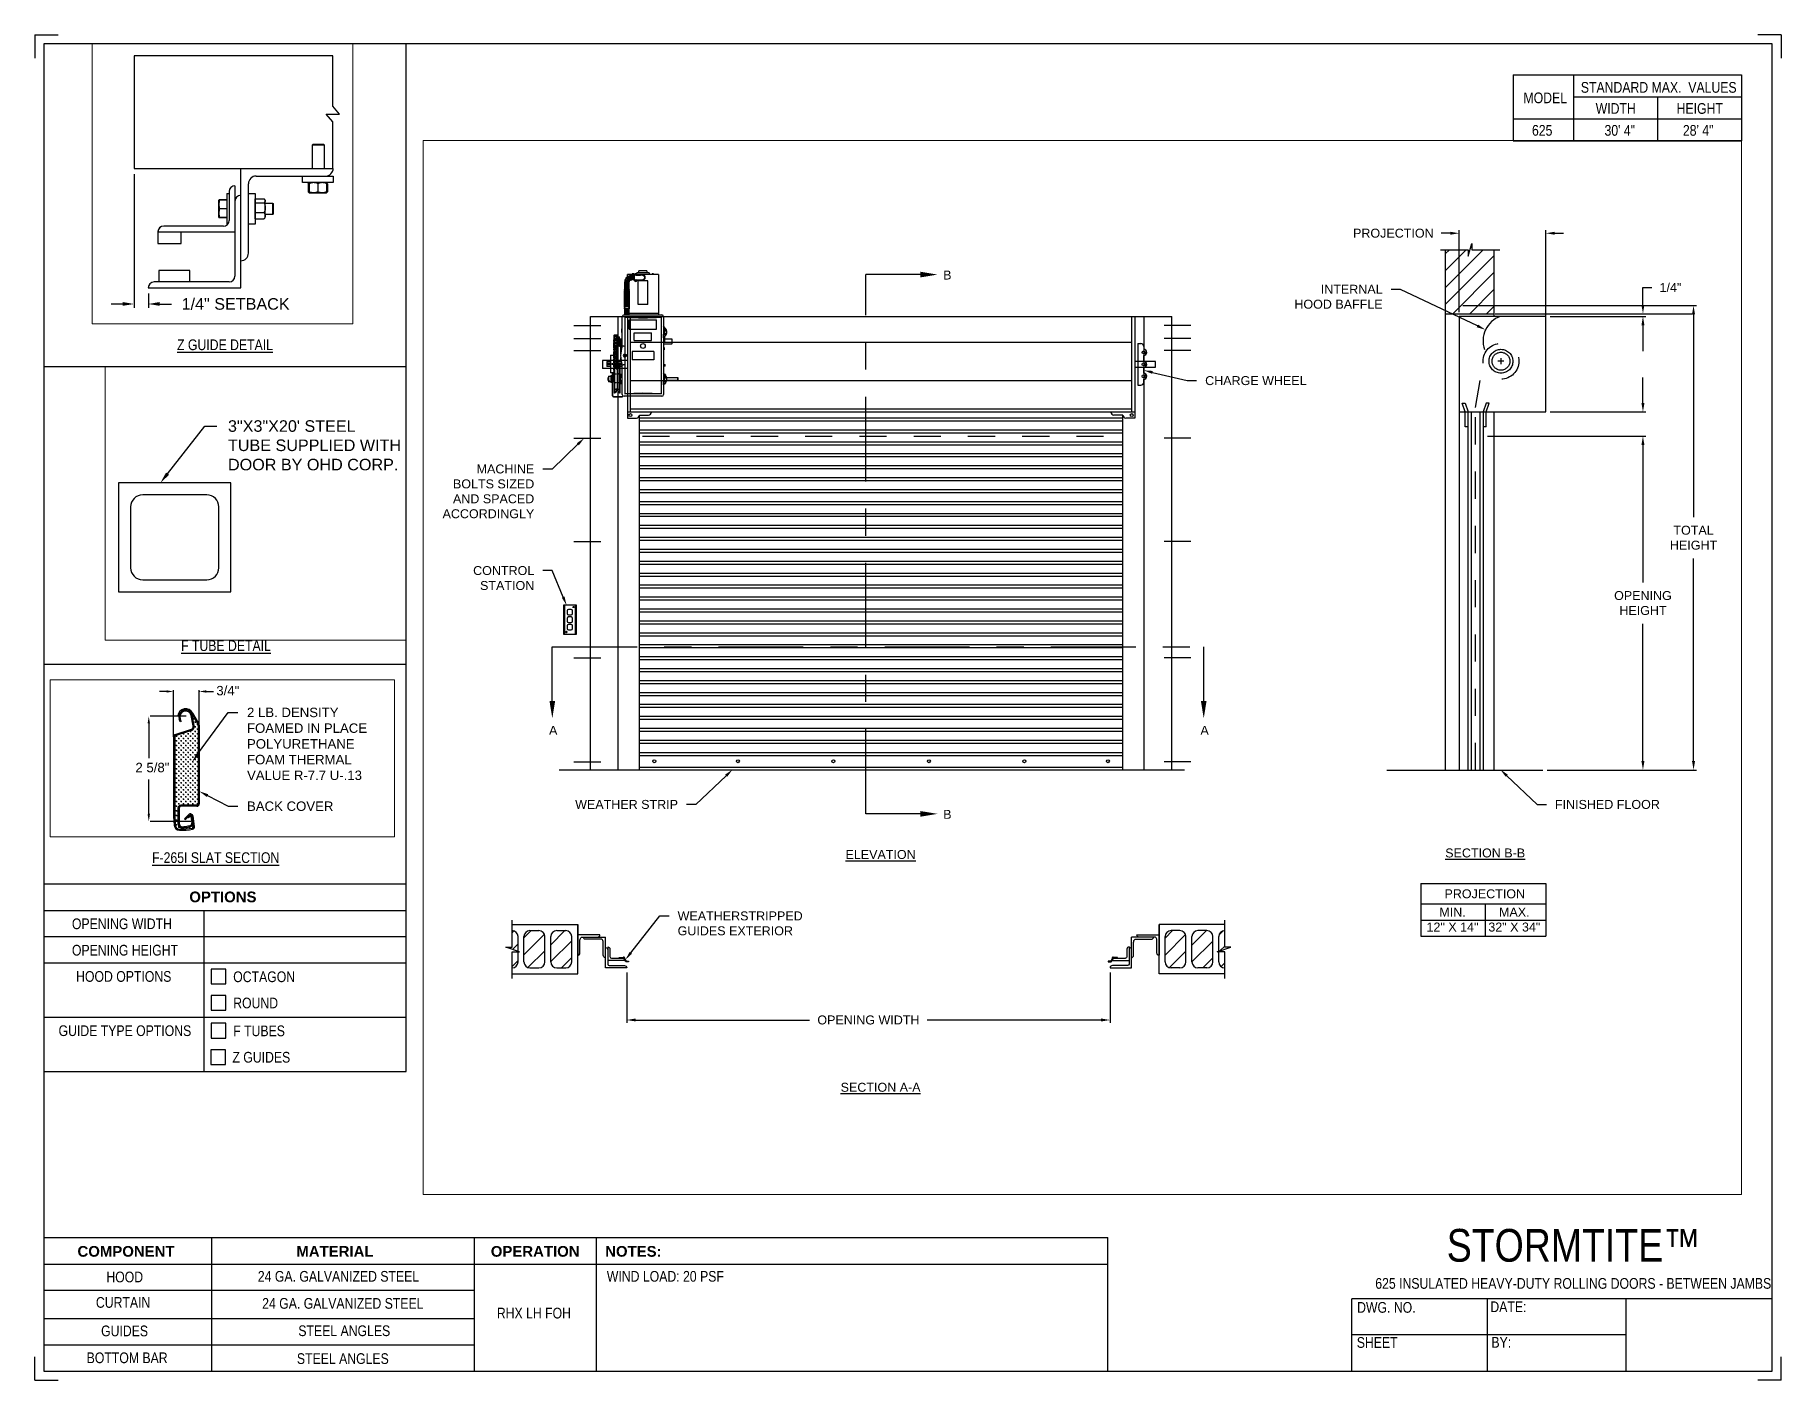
# Paper-space layout '625 RHX LH FOH' of a CAD drawing. Header units: inches. Extents: x 0.1 to 10.9, y 0.1 to 8.4.
# The model-space entities are those that its viewports show. They can reach past a viewport. Long polylines and large blocks are cut down to what shows.
import ezdxf
from ezdxf import colors
from ezdxf.entities.mleader import LeaderData, LeaderLine
from ezdxf.math import Vec2, Vec3

# ---------------------------------------------------------------- set-up
doc = ezdxf.new("R2010")
doc.units = ezdxf.units.IN
doc.header["$LTSCALE"] = 0.25
doc.header["$MEASUREMENT"] = 0
for name, pattern in [('CENTER', [2, 1.25, -0.25, 0.25, -0.25]), ('CENTER2', [1.125, 0.75, -0.125, 0.125, -0.125]), ('HIDDEN', [0.375, 0.25, -0.125])]:
    doc.linetypes.add(name, pattern=pattern)
for name, color, linetype in [('ANNOTATIONS', 1, 'Continuous'), ('CHAIN HOIST LH', 7, 'Continuous'), ('DETAILS', 4, 'Continuous'), ('HOOD BAFFLE', 7, 'Continuous'), ('RHX LH F.O.H.', 7, 'Continuous'), ('SECTION CUTS', 6, 'CENTER'), ('TITLE BLOCK', 7, 'Continuous')]:
    doc.layers.add(name, color=color, linetype=linetype)
doc.styles.add('ARIAL', font='arial.ttf', dxfattribs={"height": 0.09375})
doc.styles.add('CADdetails-DIMENSIONS', font='ARIALN.TTF', dxfattribs={"height": 2.38})
doc.styles.get("Standard").update_dxf_attribs({"font": 'romans.shx'})
doc.dimstyles.new('ARIAL', dxfattribs={"dimtxt": 0.09375, "dimasz": 0.09375, "dimexe": 0.03125, "dimexo": 0.046875, "dimgap": 0.09, "dimtad": 0, "dimtih": 1, "dimtoh": 1, "dimdec": 4, "dimzin": 0, "dimdsep": 46, "dimlunit": 4, "dimtxsty": 'ARIAL', "dimcen": 0.09, "dimadec": 0, "dimazin": 0, "dimtfac": 1, "dimtdec": 4, "dimtix": 1, "dimtofl": 0, "dimtmove": 0, "dimatfit": 3, "dimfxl": 0.18, "dimfrac": 2, "dimtolj": 1, "dimtzin": 0, "dimarcsym": 0})
doc.dimstyles.new('STANDARD$0', dxfattribs={"dimtxt": 0.09375, "dimasz": 0.09375, "dimexe": 0.03125, "dimexo": 0.046875, "dimgap": 0.09, "dimtad": 0, "dimtih": 1, "dimtoh": 1, "dimdec": 4, "dimzin": 0, "dimdsep": 46, "dimtxsty": 'ARIAL', "dimcen": 0.09, "dimadec": 0, "dimazin": 0, "dimtfac": 1, "dimtdec": 4, "dimtofl": 0, "dimtmove": 0, "dimatfit": 1, "dimfxl": 1, "dimtolj": 1, "dimtzin": 0, "dimarcsym": 0})
pattern_1 = [(45, (32.37464, -36.82989), (-0.08838835, 0.08838835), [])]

psp = doc.layouts.new('625 RHX LH FOH')

# ---------------------------------------------------------------- texts
at = {"layer": 'TITLE BLOCK', "attachment_point": 2, "style": 'CADdetails-DIMENSIONS'}
for s, width, insert, char_height in [('MODEL', 0.28815, (9.45, 8.068), 0.0664), ('STANDARD MAX.  VALUES', 1.75949, (10.155, 8.133), 0.06641), ('WIDTH', 0.42908, (9.888, 8.002), 0.0664), ('HEIGHT', 0.42908, (10.41, 8.002), 0.0664), ('\\pxqc;625', 0.29952, (9.431, 7.866), 0.0664)]:
    psp.add_mtext_dynamic_manual_height_columns(s, width=width, gutter_width=1.363, heights=[0], dxfattribs=dict(at, insert=insert, char_height=char_height))
at = {"layer": 'TITLE BLOCK', "style": 'CADdetails-DIMENSIONS'}
for s, insert, char_height, width, attachment_point in [('30\' 4"', (9.913, 7.866), 0.0664, 1.75949, 2), ('28\' 4"', (10.4, 7.866), 0.0664, 1.75949, 2), ('{\\LZ GUIDE DETAIL}', (1.248, 6.534), 0.06641, 1.75949, 2), ('{\\LF TUBE DETAIL}', (1.254, 4.665), 0.06641, 1.75949, 2), ('{\\LF-265I SLAT SECTION}', (1.19, 3.348), 0.06641, 1.75949, 2), ('{\\fArial|b1|i0|c0|p34;OPTIONS}', (1.235, 3.104), 0.06641, 1.75949, 2), ('OPENING WIDTH', (0.297, 2.937), 0.06641, 1.30693, 1), ('OPENING HEIGHT', (0.297, 2.773), 0.06641, 1.30693, 1), ('HOOD OPTIONS', (0.323, 2.61), 0.06641, 1.30693, 1), ('OCTAGON', (1.299, 2.608), 0.0664, 1.23928, 1), ('ROUND', (1.299, 2.445), 0.0664, 1.53035, 1), ('GUIDE TYPE OPTIONS', (0.214, 2.273), 0.06641, 1.30693, 1), ('F TUBES ', (1.299, 2.272), 0.0664, 1.23928, 1), ('Z GUIDES', (1.294, 2.108), 0.0664, 1.53035, 1), ('\\A1;\\pxqc;{\\fArial|b0|i0|c0|p34;\u200b\u200b\u200b\u200b\u200b\u200b\u200b\u200b\u200b\u200b\u200b\u200b\u200b\u200b}STORMTITE™', (10.642, 1.008), 0.20312, 2.03069, 3), ('{\\fArial|b1|i0|c0|p34;COMPONENT}', (0.633, 0.902), 0.06641, 1.75949, 2), ('{\\fArial|b1|i0|c0|p34;MATERIAL}', (1.931, 0.902), 0.06641, 1.75949, 2), ('{\\fArial|b1|i0|c0|p34;OPERATION}', (3.175, 0.902), 0.06641, 1.75949, 2), ('{\\fArial|b1|i0|c0|p34;NOTES:}', (3.785, 0.902), 0.06641, 1.75949, 2), ('HOOD', (0.625, 0.743), 0.0664, 1.75949, 2), ('24 GA. GALVANIZED STEEL', (1.953, 0.747), 0.06641, 1.75949, 2), ('\\pxql,t2;WIND LOAD: 20 PSF', (5.176, 0.747), 0.06641, 3.11182, 2), ('625 INSULATED HEAVY-DUTY ROLLING DOORS - BETWEEN JAMBS', (9.624, 0.703), 0.06641, 2.79915, 2), ('CURTAIN', (0.615, 0.585), 0.0664, 1.75949, 2), ('24 GA. GALVANIZED STEEL', (1.98, 0.579), 0.06641, 1.75949, 2), ('DWG. NO.', (8.463, 0.554), 0.0664, 1.75949, 2), ('DATE:', (9.221, 0.558), 0.0664, 1.75949, 2), ('\\P\\PRHX LH FOH', (3.167, 0.74), 0.0664, 1.75949, 2), ('GUIDES', (0.624, 0.408), 0.0664, 1.75949, 2), ('STEEL ANGLES', (1.989, 0.409), 0.06641, 1.75949, 2), ('SHEET', (8.406, 0.336), 0.0664, 1.75949, 2), ('BY:', (9.177, 0.337), 0.0664, 1.75949, 2), ('BOTTOM BAR', (0.64, 0.241), 0.0664, 1.75949, 2), ('STEEL ANGLES', (1.98, 0.236), 0.06641, 1.75949, 2)]:
    psp.add_mtext(s, dxfattribs=dict(at, insert=insert, char_height=char_height, width=width, attachment_point=attachment_point))

msp = doc.modelspace()

# ---------------------------------------------------------------- texts
at = {"layer": 'ANNOTATIONS', "style": 'ARIAL'}
for s, p in [('3/4"', (196.43429, 216.7656)), ('2 5/8"', (195.63041, 216.00124))]:
    msp.add_text(s, height=0.09375, dxfattribs=at).set_placement(p)
at = {"layer": 'ANNOTATIONS', "char_height": 0.09375, "attachment_point": 2, "style": 'ARIAL'}
for s, insert, width in [('{\\LELEVATION}', (179.55534, 199.81335), 3.0834986), ('{\\LSECTION B-B}', (185.88675, 199.82931), 1.3823677), ('{\\LSECTION A-A}', (179.55534, 197.37552), 1.3823677)]:
    msp.add_mtext(s, dxfattribs=dict(at, insert=insert, width=width))
for s, width, insert in [('PROJECTION ', 1.7594917, (185.88258, 199.40178)), ('MIN.\\P12" X 14" ', 0.6711642, (185.54446, 199.20979)), ('MAX.\\P32" X 34"', 0.6567117, (186.19189, 199.20979))]:
    msp.add_mtext_dynamic_manual_height_columns(s, width=width, gutter_width=1.36268, heights=[0], dxfattribs=dict(at, insert=insert))
at = {"layer": 'SECTION CUTS', "style": 'ARIAL'}
for s, p in [('B', (180.21055, 205.78725)), ('A', (176.08322, 201.01971)), ('A', (182.9048, 201.01971)), ('B', (180.21055, 200.13998))]:
    msp.add_text(s, height=0.09375, dxfattribs=at).set_placement(p)

# ---------------------------------------------------------------- blocks, each defined once
blk = doc.blocks.new('*D29')
at = {"layer": 'ANNOTATIONS', "color": 0, "lineweight": -2, "transparency": 16777216}
for p, q in [((195.322, 221.127), (195.322, 220.042)), ((195.438, 220.158), (195.438, 220.042)), ((195.229, 220.073), (195.135, 220.073)), ((195.531, 220.073), (195.625, 220.073))]:
    blk.add_line(p, q, dxfattribs=at)
at = {"layer": 'ANNOTATIONS', "color": 0, "transparency": 16777216}
for points in [[(195.229, 220.089), (195.229, 220.058), (195.322, 220.073)], [(195.531, 220.089), (195.531, 220.058), (195.438, 220.073)]]:
    blk.add_solid(points, dxfattribs=at)
at = {"layer": 'defpoints', "color": 0, "transparency": 16777216}
for p in [(195.322, 221.174), (195.438, 220.205), (195.438, 220.073)]:
    blk.add_point(p, dxfattribs=at)
at = {"layer": 'ANNOTATIONS', "color": 0, "transparency": 16777216, "insert": (196.146, 220.073), "char_height": 0.09375, "attachment_point": 5, "style": 'ARIAL'}
blk.add_mtext('\\A1;1/4" SETBACK', dxfattribs=at)
blk = doc.blocks.new('*D46')
at = {"layer": 'ANNOTATIONS', "color": 0, "lineweight": -2, "transparency": 16777216}
for p, q in [((185.652, 205.515), (188.1, 205.515)), ((188.069, 205.422), (188.069, 203.3)), ((188.069, 200.744), (188.069, 202.865)), ((186.536, 200.65), (188.1, 200.65))]:
    blk.add_line(p, q, dxfattribs=at)
at = {"layer": 'ANNOTATIONS', "color": 0, "transparency": 16777216}
for points in [[(188.053, 205.422), (188.084, 205.422), (188.069, 205.515)], [(188.053, 200.744), (188.084, 200.744), (188.069, 200.65)]]:
    blk.add_solid(points, dxfattribs=at)
at = {"layer": 'defpoints', "color": 0, "transparency": 16777216}
for p in [(185.605, 205.515), (186.49, 200.65), (188.069, 200.65)]:
    blk.add_point(p, dxfattribs=at)
at = {"layer": 'ANNOTATIONS', "color": 0, "transparency": 16777216, "insert": (188.069, 203.083), "char_height": 0.0938, "attachment_point": 5, "style": 'ARIAL'}
blk.add_mtext('\\A1;TOTAL \\PHEIGHT', dxfattribs=at)
blk = doc.blocks.new('*D47')
at = {"layer": 'ANNOTATIONS', "color": 0, "lineweight": -2, "transparency": 16777216}
for p, q in [((185.958, 204.147), (187.57, 204.147)), ((187.539, 204.053), (187.539, 202.616)), ((187.539, 200.744), (187.539, 202.181)), ((186.536, 200.65), (187.57, 200.65))]:
    blk.add_line(p, q, dxfattribs=at)
at = {"layer": 'ANNOTATIONS', "color": 0, "transparency": 16777216}
for points in [[(187.523, 204.053), (187.554, 204.053), (187.539, 204.147)], [(187.523, 200.744), (187.554, 200.744), (187.539, 200.65)]]:
    blk.add_solid(points, dxfattribs=at)
at = {"layer": 'defpoints', "color": 0, "transparency": 16777216}
for p in [(185.911, 204.147), (187.539, 204.147), (186.49, 200.65)]:
    blk.add_point(p, dxfattribs=at)
at = {"layer": 'ANNOTATIONS', "color": 0, "transparency": 16777216, "insert": (187.539, 202.399), "char_height": 0.09375, "attachment_point": 5, "style": 'ARIAL'}
blk.add_mtext('\\A1;OPENING\\PHEIGHT', dxfattribs=at)
blk = doc.blocks.new('*D48')
at = {"layer": 'ANNOTATIONS', "color": 0, "lineweight": -2, "transparency": 16777216}
for p, q in [((176.897, 198.532), (176.897, 198.002)), ((181.959, 198.532), (181.959, 198.002)), ((176.99, 198.033), (178.811, 198.033)), ((181.865, 198.033), (180.044, 198.033))]:
    blk.add_line(p, q, dxfattribs=at)
at = {"layer": 'ANNOTATIONS', "color": 0, "transparency": 16777216}
for points in [[(176.99, 198.049), (176.99, 198.018), (176.897, 198.033)], [(181.865, 198.049), (181.865, 198.018), (181.959, 198.033)]]:
    blk.add_solid(points, dxfattribs=at)
at = {"layer": 'defpoints', "color": 0, "transparency": 16777216}
for p in [(176.897, 198.579), (181.959, 198.579), (181.959, 198.033)]:
    blk.add_point(p, dxfattribs=at)
at = {"layer": 'ANNOTATIONS', "color": 0, "transparency": 16777216, "insert": (179.428, 198.033), "char_height": 0.09375, "attachment_point": 5, "style": 'ARIAL'}
blk.add_mtext('\\A1;OPENING WIDTH', dxfattribs=at)
blk = doc.blocks.new('*D49')
at = {"layer": 'ANNOTATIONS', "color": 0, "lineweight": -2, "transparency": 16777216}
for p, q in [((185.521, 206.272), (185.427, 206.272)), ((185.615, 205.447), (185.615, 206.303)), ((186.521, 205.4), (186.521, 206.303)), ((186.615, 206.272), (186.708, 206.272))]:
    blk.add_line(p, q, dxfattribs=at)
at = {"layer": 'ANNOTATIONS', "color": 0, "transparency": 16777216}
for points in [[(185.521, 206.287), (185.521, 206.256), (185.615, 206.272)], [(186.615, 206.287), (186.615, 206.256), (186.521, 206.272)]]:
    blk.add_solid(points, dxfattribs=at)
at = {"layer": 'defpoints', "color": 0, "transparency": 16777216}
for p in [(185.615, 206.272), (185.615, 205.4), (186.521, 205.353)]:
    blk.add_point(p, dxfattribs=at)
at = {"layer": 'ANNOTATIONS', "color": 0, "transparency": 16777216, "insert": (184.925, 206.272), "char_height": 0.09375, "attachment_point": 5, "style": 'ARIAL'}
blk.add_mtext('\\A1;PROJECTION', dxfattribs=at)
blk = doc.blocks.new('*D43')
at = {"layer": 'ANNOTATIONS', "color": 0, "lineweight": -2, "transparency": 16777216}
for p, q in [((187.539, 204.494), (187.539, 204.588)), ((186.568, 204.4), (187.57, 204.4)), ((185.911, 204.147), (187.57, 204.147)), ((187.539, 204.053), (187.539, 203.959))]:
    blk.add_line(p, q, dxfattribs=at)
at = {"layer": 'ANNOTATIONS', "color": 0, "transparency": 16777216}
for points in [[(187.523, 204.494), (187.554, 204.494), (187.539, 204.4)], [(187.523, 204.053), (187.554, 204.053), (187.539, 204.147)]]:
    blk.add_solid(points, dxfattribs=at)
at = {"layer": 'defpoints', "color": 0, "transparency": 16777216}
for p in [(186.521, 204.4), (185.865, 204.147), (187.539, 204.147)]:
    blk.add_point(p, dxfattribs=at)
at = {"layer": 'ANNOTATIONS', "color": 0, "transparency": 16777216, "insert": (187.539, 204.274), "char_height": 0.0938, "attachment_point": 5, "style": 'ARIAL'}
blk.add_mtext('\\A1;  ', dxfattribs=at)
blk = doc.blocks.new('*D44')
at = {"layer": 'ANNOTATIONS', "color": 0, "linetype": 'Continuous', "lineweight": -2, "transparency": 16777216}
for p, q in [((187.539, 205.522), (187.539, 205.703)), ((187.539, 205.703), (187.633, 205.703)), ((186.029, 205.428), (187.57, 205.428)), ((186.568, 205.4), (187.57, 205.4)), ((187.539, 205.307), (187.539, 205.213))]:
    blk.add_line(p, q, dxfattribs=at)
at = {"layer": 'ANNOTATIONS', "color": 0, "linetype": 'Continuous', "transparency": 16777216}
for points in [[(187.523, 205.522), (187.554, 205.522), (187.539, 205.428)], [(187.523, 205.307), (187.554, 205.307), (187.539, 205.4)]]:
    blk.add_solid(points, dxfattribs=at)
at = {"layer": 'defpoints', "color": 0, "linetype": 'Continuous', "transparency": 16777216}
for p in [(185.982, 205.428), (187.539, 205.428), (186.521, 205.4)]:
    blk.add_point(p, dxfattribs=at)
at = {"layer": 'ANNOTATIONS', "color": 0, "linetype": 'Continuous', "transparency": 16777216, "insert": (187.827, 205.703), "char_height": 0.0938, "attachment_point": 5, "style": 'ARIAL'}
blk.add_mtext('\\A1;1/4"', dxfattribs=at)

# ---------------------------------------------------------------- dimensions: what is measured, and where the dimension line sits
at = {"layer": 'ANNOTATIONS'}
dim = msp.add_linear_dim(base=(195.43763, 220.07329), p1=(195.3223, 221.17353), p2=(195.43763, 220.20478), text='1/4" SETBACK', dimstyle='STANDARD$0', override={"dimarcsym": 1}, dxfattribs=at)
dim.commit()
dim.dimension.update_dxf_attribs({"geometry": '*D29', "text_midpoint": (196.14602, 220.07329), "dimtype": 160})
dim = msp.add_linear_dim(base=(185.61454, 206.27156), p1=(186.52079, 205.3534), p2=(185.61454, 205.40027), text='PROJECTION', dimstyle='STANDARD$0', dxfattribs=at)
dim.commit()
dim.dimension.update_dxf_attribs({"geometry": '*D49', "text_midpoint": (184.92543, 206.27156), "dimtype": 160})
at = {"layer": 'ANNOTATIONS', "linetype": 'Continuous'}
dim = msp.add_linear_dim(base=(187.53883, 205.42825), p1=(186.52079, 205.40027), p2=(185.98229, 205.42825), angle=90, text='1/4"', dimstyle='ARIAL', dxfattribs=at)
dim.commit()
dim.dimension.update_dxf_attribs({"geometry": '*D44', "text_midpoint": (187.82666, 205.70281), "dimtype": 160})
at = {"layer": 'ANNOTATIONS'}
for base, p1, p2, text, picture, middle in [((188.06871, 200.65027), (185.6047, 205.51531), (186.48954, 200.65027), 'TOTAL \\PHEIGHT', '*D46', (188.06871, 203.08279)), ((187.53883, 204.14691), (186.48954, 200.65027), (185.91142, 204.14691), 'OPENING\\PHEIGHT', '*D47', (187.53883, 202.39859))]:
    dim = msp.add_linear_dim(base=base, p1=p1, p2=p2, angle=90, text=text, dimstyle='STANDARD$0', dxfattribs=at)
    dim.commit()
    dim.dimension.update_dxf_attribs({"geometry": picture, "text_midpoint": middle})
dim = msp.add_linear_dim(base=(187.53883, 204.14691), p1=(186.52079, 204.40027), p2=(185.86454, 204.14691), angle=90, text='  ', dimstyle='STANDARD$0', dxfattribs=at)
dim.commit()
dim.dimension.update_dxf_attribs({"geometry": '*D43', "text_midpoint": (187.53883, 204.27359), "dimtype": 160})
dim = msp.add_linear_dim(base=(181.95907, 198.03346), p1=(176.89657, 198.57914), p2=(181.95907, 198.57914), text='OPENING WIDTH', dimstyle='STANDARD$0', dxfattribs=at)
dim.commit()
dim.dimension.update_dxf_attribs({"geometry": '*D48', "text_midpoint": (179.42782, 198.03346)})

# ---------------------------------------------------------------- hatches: boundary and pattern name
at = {"layer": 'CHAIN HOIST LH', "linetype": 'Continuous'}
h = msp.add_hatch(dxfattribs=at)
h.set_pattern_fill('ANSI31', color=256, style=0)
h.set_pattern_definition(pattern_1)
h.paths.add_polyline_path([(175.7586, 198.90691, 0.41421356), (175.6961, 198.96941), (175.6961, 198.7947), (175.63199, 198.7947), (175.7586, 198.75291)])
h.paths.add_polyline_path([(175.7586, 198.7478), (175.6961, 198.7478), (175.6961, 198.57878, 0.41421356), (175.7586, 198.64128)])
h.paths.add_polyline_path([(175.8211, 198.64128, 0.41421356), (175.8836, 198.57878), (175.97735, 198.57878, 0.41421356), (176.03985, 198.64128), (176.03985, 198.90691, 0.41421356), (175.97735, 198.96941), (175.8836, 198.96941, 0.41421356), (175.8211, 198.90691)])
h.paths.add_polyline_path([(176.3211, 198.90691, 0.41421356), (176.2586, 198.96941), (176.16485, 198.96941, 0.41421356), (176.10235, 198.90691), (176.10235, 198.64128, 0.41421356), (176.16485, 198.57878), (176.2586, 198.57878, 0.41421356), (176.3211, 198.64128)])
h = msp.add_hatch(dxfattribs=at)
h.set_pattern_fill('ANSI31', color=256, style=0)
h.set_pattern_definition(pattern_1)
h.paths.add_polyline_path([(182.7533, 198.90691, 0.41421356), (182.6908, 198.96941), (182.59705, 198.96941, 0.41421356), (182.53455, 198.90691), (182.53455, 198.64128, 0.41421356), (182.59705, 198.57878), (182.6908, 198.57878, 0.41421356), (182.7533, 198.64128)])
h.paths.add_polyline_path([(183.03455, 198.90691, 0.41421356), (182.97205, 198.96941), (182.8783, 198.96941, 0.41421356), (182.8158, 198.90691), (182.8158, 198.64128, 0.41421356), (182.8783, 198.57878), (182.97205, 198.57878, 0.41421356), (183.03455, 198.64128)])
h.paths.add_polyline_path([(183.09705, 198.75291), (183.22365, 198.7947), (183.15955, 198.7947), (183.15955, 198.96941, 0.41421356), (183.09705, 198.90691)])
h.paths.add_polyline_path([(183.09705, 198.64128, 0.41421356), (183.15955, 198.57878), (183.15955, 198.7478), (183.09705, 198.7478)])
at = {"layer": 'RHX LH F.O.H.', "linetype": 'Continuous'}
h = msp.add_hatch(dxfattribs=at)
h.set_pattern_fill('ANSI31', color=256, style=0)
h.set_pattern_definition([(45, (32.37464, -37.37046), (-0.08838835, 0.08838835), [])])
h.paths.add_polyline_path([(185.98229, 206.09966), (185.74579, 206.09966), (185.74579, 206.16432), (185.70738, 206.03096), (185.70738, 206.09966), (185.46666, 206.09966), (185.46666, 205.42825), (185.98229, 205.42825)])

# ---------------------------------------------------------------- linework, layer by layer
at = {"linetype": 'Continuous'}
msp.add_line((185.91142, 204.14691), (187.57008, 204.14691), dxfattribs=at)
msp.add_solid([(187.52321, 204.05316), (187.55446, 204.05316), (187.53883, 204.14691)], dxfattribs=at)
at = {"layer": 'ANNOTATIONS'}
for p, q in [((195.93948, 216.80411), (195.86916, 216.80411)), ((196.0098, 216.36071), (196.0098, 216.81677)), ((196.26426, 216.47119), (196.26426, 216.81677)), ((196.33458, 216.80411), (196.4049, 216.80411)), ((195.7628, 216.48721), (195.7628, 216.14075)), ((196.13491, 216.55753), (195.77545, 216.55753)), ((195.7628, 215.58332), (195.7628, 215.92978)), ((196.1813, 215.513), (195.77545, 215.513)), ((186.52079, 205.40027), (186.52079, 206.30281)), ((186.53642, 200.65027), (187.57008, 200.65027)), ((185.21389, 199.46121), (185.21389, 198.90984)), ((185.21389, 199.46121), (186.52166, 199.46121)), ((186.52166, 199.46121), (186.52166, 198.90984)), ((185.21389, 199.24974), (186.52166, 199.24974)), ((185.88674, 199.24974), (185.88674, 198.90984)), ((185.21389, 199.07979), (186.52166, 199.07979)), ((185.21389, 198.90984), (186.52166, 198.90984))]:
    msp.add_line(p, q, dxfattribs=at)
at = {"layer": 'ANNOTATIONS', "linetype": 'Continuous'}
for p, q in [((185.98979, 205.42825), (188.05863, 205.42825)), ((186.56767, 205.40027), (187.57008, 205.40027)), ((187.53883, 205.30652), (187.53883, 205.03814)), ((187.53883, 204.49402), (187.53883, 204.76241)), ((186.56767, 204.40027), (187.57008, 204.40027))]:
    msp.add_line(p, q, dxfattribs=at)
at = {"layer": 'ANNOTATIONS'}
for p in [(196.26426, 216.80411), (195.7628, 215.5875)]:
    msp.add_point(p, dxfattribs=at)
for points in [[(195.93948, 216.79239), (195.93948, 216.81583), (196.0098, 216.80411)], [(196.33458, 216.79239), (196.33458, 216.81583), (196.26426, 216.80411)], [(195.77452, 216.48721), (195.75108, 216.48721), (195.7628, 216.55753)], [(195.77452, 215.58332), (195.75108, 215.58332), (195.7628, 215.513)], [(187.52321, 200.74402), (187.55446, 200.74402), (187.53883, 200.65027)]]:
    msp.add_solid(points, dxfattribs=at)
at = {"layer": 'ANNOTATIONS', "linetype": 'Continuous'}
for points in [[(187.52321, 205.30652), (187.55446, 205.30652), (187.53883, 205.40027)], [(187.52321, 204.49402), (187.55446, 204.49402), (187.53883, 204.40027)]]:
    msp.add_solid(points, dxfattribs=at)
at = {"layer": 'CHAIN HOIST LH', "linetype": 'Continuous'}
for p, q in [((184.85831, 200.65027), (186.48954, 200.65027)), ((175.6961, 198.7947), (175.6961, 199.07878)), ((183.15955, 198.7947), (183.15955, 199.07878)), ((175.77407, 198.7478), (175.63199, 198.7947)), ((175.63199, 198.7947), (175.6961, 198.7947)), ((176.67444, 198.57914), (176.67444, 198.90161)), ((182.1812, 198.57914), (182.1812, 198.90161)), ((182.43291, 198.90161), (182.1812, 198.90161)), ((183.08158, 198.7478), (183.22365, 198.7947)), ((183.22365, 198.7947), (183.15955, 198.7947)), ((175.6961, 198.46941), (175.6961, 198.7478)), ((175.6961, 198.7478), (175.77407, 198.7478)), ((176.8183, 198.68089), (176.8183, 198.68695)), ((176.8183, 198.68695), (176.86134, 198.68695)), ((176.88599, 198.64334), (176.86965, 198.67514)), ((176.87416, 198.67792), (176.88975, 198.64758)), ((176.91566, 198.64334), (176.88599, 198.64334)), ((176.88975, 198.64758), (176.91566, 198.64758)), ((176.91566, 198.64758), (176.91566, 198.64334)), ((181.96589, 198.64758), (181.93999, 198.64758)), ((181.93999, 198.64758), (181.93999, 198.64334)), ((181.93999, 198.64334), (181.96966, 198.64334)), ((181.98148, 198.67792), (181.96589, 198.64758)), ((181.96966, 198.64334), (181.986, 198.67514)), ((182.03734, 198.68695), (181.9943, 198.68695)), ((181.99523, 198.68089), (182.11855, 198.68089)), ((182.03734, 198.68089), (182.03734, 198.68695)), ((183.15955, 198.7478), (183.08158, 198.7478)), ((183.15955, 198.46941), (183.15955, 198.7478))]:
    msp.add_line(p, q, dxfattribs=at)
at = {"layer": 'CHAIN HOIST LH'}
for p, q in [((175.6961, 199.03191), (176.3836, 199.03191)), ((175.7586, 198.75291), (175.7586, 198.90691)), ((175.8211, 198.64128), (175.8211, 198.90691)), ((175.8836, 198.96941), (175.97735, 198.96941)), ((176.03985, 198.64128), (176.03985, 198.90691)), ((176.10235, 198.64128), (176.10235, 198.90691)), ((176.16485, 198.96941), (176.2586, 198.96941)), ((176.3211, 198.64128), (176.3211, 198.90691)), ((176.3836, 198.51628), (176.3836, 199.03191)), ((182.47205, 198.51628), (182.47205, 199.03191)), ((183.15955, 199.03191), (182.47205, 199.03191)), ((182.53455, 198.64128), (182.53455, 198.90691)), ((182.6908, 198.96941), (182.59705, 198.96941)), ((182.7533, 198.64128), (182.7533, 198.90691)), ((182.8158, 198.64128), (182.8158, 198.90691)), ((182.97205, 198.96941), (182.8783, 198.96941)), ((183.03455, 198.64128), (183.03455, 198.90691)), ((183.09705, 198.75291), (183.09705, 198.90691)), ((175.7586, 198.64128), (175.7586, 198.7478)), ((183.09705, 198.64128), (183.09705, 198.7478)), ((175.6961, 198.51628), (176.3836, 198.51628)), ((175.8836, 198.57878), (175.97735, 198.57878)), ((176.16485, 198.57878), (176.2586, 198.57878)), ((183.15955, 198.51628), (182.47205, 198.51628)), ((182.6908, 198.57878), (182.59705, 198.57878)), ((182.97205, 198.57878), (182.8783, 198.57878))]:
    msp.add_line(p, q, dxfattribs=at)
at = {"layer": 'CHAIN HOIST LH', "linetype": 'Continuous'}
for points in [[(176.3836, 199.03191), (176.3836, 198.71043, 0.41421356), (176.40711, 198.73394), (176.40711, 198.86991, -0.23306277), (176.42273, 198.90161), (176.67444, 198.90161)], [(176.5927, 198.90161, 0.41421356), (176.61621, 198.92512), (176.3836, 198.92512)], [(182.26294, 198.90161, -0.41421356), (182.23943, 198.92512), (182.47205, 198.92512)], [(182.47205, 199.03191), (182.47205, 198.71043, -0.41421356), (182.44853, 198.73394), (182.44853, 198.86991, 0.23306277), (182.43291, 198.90161)], [(176.67444, 198.68692, -0.41421356), (176.65093, 198.71043), (176.65093, 198.8464, 0.23306277), (176.63531, 198.8781), (176.46534, 198.8781, -0.41421356), (176.44183, 198.90161)], [(176.69796, 198.7983), (176.69796, 198.61827, 0.41421356), (176.71358, 198.60265), (176.87306, 198.60265, -0.41421356), (176.89657, 198.57914), (176.67444, 198.57914)], [(176.67444, 198.79146, -0.41421356), (176.69796, 198.76795)], [(176.69796, 198.7983, -0.41421356), (176.72147, 198.77479), (176.72147, 198.69652, 0.41421356), (176.73709, 198.68089), (176.86041, 198.68089)], [(182.15769, 198.7983), (182.15769, 198.61827, -0.41421356), (182.14206, 198.60265), (181.98258, 198.60265, 0.41421356), (181.95907, 198.57914), (182.1812, 198.57914)], [(182.15769, 198.7983, 0.41421356), (182.13418, 198.77479), (182.13418, 198.69652, -0.41421356), (182.11855, 198.68089)], [(182.1812, 198.79146, 0.41421356), (182.15769, 198.76795)], [(182.1812, 198.68692, 0.41421356), (182.20471, 198.71043), (182.20471, 198.8464, -0.23306277), (182.22034, 198.8781), (182.3903, 198.8781, 0.41421356), (182.41381, 198.90161)], [(176.84955, 198.68089, -0.41421356), (176.87306, 198.65738), (176.69796, 198.65738)], [(182.00609, 198.68089, 0.41421356), (181.98258, 198.65738), (182.15769, 198.65738)]]:
    msp.add_lwpolyline(points, format="xyb", dxfattribs=at)
for centre in [(176.86802, 198.68282), (181.98762, 198.68282)]:
    msp.add_circle(centre, 0.00427, dxfattribs=at)
at = {"layer": 'CHAIN HOIST LH'}
for centre, start, end in [((175.6961, 198.90691), 0, 90), ((175.8836, 198.90691), 90, 180), ((175.97735, 198.90691), 0, 90), ((176.16485, 198.90691), 90, 180), ((176.2586, 198.90691), 0, 90), ((182.59705, 198.90691), 90, 180), ((182.6908, 198.90691), 0, 90), ((182.8783, 198.90691), 90, 180), ((182.97205, 198.90691), 0, 90), ((183.15955, 198.90691), 90, 180), ((175.6961, 198.64128), 270, 0), ((175.8836, 198.64128), 180, 270), ((175.97735, 198.64128), 270, 0), ((176.16485, 198.64128), 180, 270), ((176.2586, 198.64128), 270, 0), ((182.59705, 198.64128), 180, 270), ((182.6908, 198.64128), 270, 0), ((182.8783, 198.64128), 180, 270), ((182.97205, 198.64128), 270, 0), ((183.15955, 198.64128), 180, 270)]:
    msp.add_arc(centre, 0.0625, start, end, dxfattribs=at)
at = {"layer": 'CHAIN HOIST LH', "linetype": 'Continuous'}
for centre, start, end in [((176.86802, 198.68282), 194.236842, 281.910831), ((176.86802, 198.68282), 321.381475, 148.315612), ((181.98762, 198.68282), 31.684388, 218.618525), ((181.98762, 198.68282), 258.089169, 345.763158)]:
    msp.add_arc(centre, 0.00785, start, end, dxfattribs=at)
at = {"layer": 'DETAILS'}
for p, q in [((196.88131, 221.61403), (196.98997, 221.61403)), ((196.93564, 221.55077), (196.88131, 221.61403)), ((196.98997, 221.61403), (196.93564, 221.67728)), ((196.77415, 221.37028), (196.76954, 221.36567)), ((196.76954, 221.17353), (196.76954, 221.36567)), ((196.76954, 221.36567), (196.86329, 221.36567)), ((196.77415, 221.37028), (196.85869, 221.37028)), ((196.85869, 221.37028), (196.86329, 221.36567)), ((196.86329, 221.36567), (196.86329, 221.17353)), ((196.18763, 220.20478), (196.18763, 221.17353)), ((196.14075, 221.0329), (196.14075, 220.29853)), ((196.25013, 220.48603), (196.25013, 221.04853)), ((196.31263, 221.11103), (196.93763, 221.11103)), ((196.68763, 221.05778), (196.68763, 221.11103)), ((196.93763, 221.05778), (196.68763, 221.05778)), ((196.73664, 221.0502), (196.73357, 221.0484)), ((196.73357, 221.0484), (196.73357, 220.98403)), ((196.73573, 221.0484), (196.73573, 220.98403)), ((196.73916, 221.05505), (196.74215, 221.05763)), ((196.74232, 221.04968), (196.73968, 221.0484)), ((196.73968, 221.0484), (196.73968, 220.98403)), ((196.74232, 221.0484), (196.74232, 220.98403)), ((196.81263, 221.0484), (196.81263, 220.98403)), ((196.88294, 221.0484), (196.88294, 220.98403)), ((196.88557, 221.0484), (196.88557, 220.98403)), ((196.88953, 221.0484), (196.88953, 220.98403)), ((196.89169, 221.0484), (196.89169, 220.98403)), ((196.93763, 221.11103), (196.93763, 221.05778)), ((196.00988, 220.91571), (196.00989, 220.91573)), ((196.00988, 220.91571), (196.00988, 220.91571)), ((196.00988, 220.77509), (196.00988, 220.91571)), ((196.07538, 220.91761), (196.01616, 220.91761)), ((196.07538, 220.91688), (196.01616, 220.91688)), ((196.07538, 220.91684), (196.01616, 220.91684)), ((196.07538, 220.91662), (196.01616, 220.91662)), ((196.07538, 220.91578), (196.01616, 220.91578)), ((196.07538, 220.9704), (196.09388, 220.9704)), ((196.07538, 220.9704), (196.07538, 220.7204)), ((196.09388, 220.98603), (196.09388, 220.75165)), ((196.25013, 220.9704), (196.30338, 220.9704)), ((196.30338, 220.9704), (196.30338, 220.7204)), ((196.30338, 220.91571), (196.30538, 220.91571)), ((196.30538, 220.7649), (196.30538, 220.9259)), ((196.30538, 220.9259), (196.37713, 220.9259)), ((196.30538, 220.8948), (196.37713, 220.8948)), ((196.3815, 220.92152), (196.3865, 220.91571)), ((196.3865, 220.77509), (196.3865, 220.91571)), ((196.3865, 220.89228), (196.44577, 220.89228)), ((196.44577, 220.89228), (196.45038, 220.88767)), ((196.44577, 220.89228), (196.44577, 220.79853)), ((196.45038, 220.88767), (196.45038, 220.80313)), ((196.73664, 220.98223), (196.73357, 220.98403)), ((196.7401, 220.98168), (196.73573, 220.98403)), ((196.74232, 220.97465), (196.73916, 220.97737)), ((196.74232, 220.98275), (196.73968, 220.98403)), ((196.74232, 220.97465), (196.88294, 220.97465)), ((196.00988, 220.77509), (196.00988, 220.77509)), ((196.00989, 220.77506), (196.00989, 220.77507)), ((196.0099, 220.77506), (196.00989, 220.77506)), ((196.00993, 220.77501), (196.0099, 220.77506)), ((196.01593, 220.77502), (196.01616, 220.77418)), ((196.01593, 220.77402), (196.01616, 220.77319)), ((196.07538, 220.84553), (196.01616, 220.84553)), ((196.07538, 220.77516), (196.01616, 220.77516)), ((196.07538, 220.77502), (196.01616, 220.77502)), ((196.07538, 220.77418), (196.01616, 220.77418)), ((196.07538, 220.77397), (196.01616, 220.77397)), ((196.07538, 220.77393), (196.01616, 220.77393)), ((196.07538, 220.77319), (196.01616, 220.77319)), ((196.08194, 220.7204), (196.07538, 220.7204)), ((196.30338, 220.7204), (196.25013, 220.7204)), ((196.30538, 220.77509), (196.30338, 220.77509)), ((196.30538, 220.8143), (196.37713, 220.8143)), ((196.30538, 220.7649), (196.37713, 220.7649)), ((196.3865, 220.77509), (196.3815, 220.76928)), ((196.44577, 220.79853), (196.3865, 220.79853)), ((196.45038, 220.80313), (196.44577, 220.79853)), ((195.51575, 220.66131), (195.51575, 220.56415)), ((195.51575, 220.6579), (196.14075, 220.6579)), ((196.047, 220.70478), (195.56263, 220.70478)), ((195.70325, 220.56415), (195.70325, 220.6579)), ((195.51575, 220.56415), (195.70325, 220.56415)), ((195.77357, 220.3454), (195.52357, 220.3454)), ((195.52357, 220.3454), (195.52357, 220.25165)), ((195.77357, 220.25165), (195.77357, 220.3454)), ((195.43763, 220.20478), (196.18763, 220.20478)), ((196.09388, 220.25165), (195.4845, 220.25165)), ((196.06221, 216.56045), (196.05123, 216.56238)), ((196.07516, 216.501), (196.06501, 216.53249)), ((196.08575, 216.50444), (196.07516, 216.501)), ((196.08575, 216.50444), (196.07561, 216.5359)), ((196.20368, 216.46304), (196.18322, 216.56404)), ((196.24906, 216.48425), (196.1915, 216.58395)), ((196.21454, 216.46549), (196.19414, 216.56625)), ((196.19937, 216.57032), (196.19937, 216.56212)), ((196.25755, 216.49182), (196.20115, 216.58952)), ((196.21611, 216.53231), (196.20451, 216.53231)), ((196.21031, 216.53811), (196.21031, 216.52651)), ((196.22838, 216.4983), (196.21677, 216.4983)), ((196.22258, 216.5041), (196.22258, 216.4925)), ((196.25159, 216.47509), (196.23998, 216.47509)), ((196.24579, 216.48089), (196.24579, 216.46929)), ((196.0098, 216.35631), (196.0098, 215.56002)), ((196.02094, 216.35631), (196.02094, 215.56002)), ((196.18309, 216.42686), (196.02172, 216.37286)), ((196.18662, 216.41629), (196.02525, 216.3623)), ((196.04271, 216.35905), (196.0311, 216.35905)), ((196.03691, 216.36485), (196.03691, 216.35324)), ((196.06592, 216.33584), (196.05431, 216.33584)), ((196.06012, 216.34164), (196.06012, 216.33004)), ((196.08913, 216.35905), (196.07752, 216.35905)), ((196.08332, 216.36485), (196.08332, 216.35324)), ((196.11234, 216.38226), (196.10073, 216.38226)), ((196.11234, 216.33584), (196.10073, 216.33584)), ((196.10653, 216.38806), (196.10653, 216.37645)), ((196.10653, 216.34164), (196.10653, 216.33004)), ((196.13554, 216.35905), (196.12394, 216.35905)), ((196.12974, 216.36485), (196.12974, 216.35324)), ((196.15875, 216.38226), (196.14715, 216.38226)), ((196.15875, 216.33584), (196.14715, 216.33584)), ((196.15295, 216.38806), (196.15295, 216.37645)), ((196.15295, 216.34164), (196.15295, 216.33004)), ((196.18196, 216.40546), (196.17036, 216.40546)), ((196.18196, 216.35905), (196.17036, 216.35905)), ((196.17616, 216.41127), (196.17616, 216.39966)), ((196.17616, 216.36485), (196.17616, 216.35324)), ((196.20517, 216.38226), (196.19357, 216.38226)), ((196.20517, 216.33584), (196.19357, 216.33584)), ((196.19937, 216.42317), (196.19937, 216.42287)), ((196.19937, 216.38806), (196.19937, 216.37645)), ((196.19937, 216.34164), (196.19937, 216.33004)), ((196.20517, 216.42867), (196.20514, 216.42867)), ((196.22838, 216.45188), (196.21677, 216.45188)), ((196.22838, 216.40546), (196.21677, 216.40546)), ((196.22838, 216.35905), (196.21677, 216.35905)), ((196.22258, 216.45768), (196.22258, 216.44608)), ((196.22258, 216.41127), (196.22258, 216.39966)), ((196.22258, 216.36485), (196.22258, 216.35324)), ((196.25159, 216.42867), (196.23998, 216.42867)), ((196.25159, 216.38226), (196.23998, 216.38226)), ((196.25159, 216.33584), (196.23998, 216.33584)), ((196.24579, 216.43448), (196.24579, 216.42287)), ((196.24579, 216.38806), (196.24579, 216.37645)), ((196.24579, 216.34164), (196.24579, 216.33004)), ((196.25319, 216.46679), (196.25319, 215.68601)), ((196.26426, 216.46679), (196.26426, 215.68601)), ((196.04271, 216.31263), (196.0311, 216.31263)), ((196.04271, 216.26621), (196.0311, 216.26621)), ((196.04271, 216.21979), (196.0311, 216.21979)), ((196.03691, 216.31843), (196.03691, 216.30683)), ((196.03691, 216.27201), (196.03691, 216.26041)), ((196.03691, 216.2256), (196.03691, 216.21399)), ((196.06592, 216.28942), (196.05431, 216.28942)), ((196.06592, 216.243), (196.05431, 216.243)), ((196.06592, 216.19659), (196.05431, 216.19659)), ((196.06012, 216.29522), (196.06012, 216.28362)), ((196.06012, 216.24881), (196.06012, 216.2372)), ((196.06012, 216.20239), (196.06012, 216.19078)), ((196.08913, 216.31263), (196.07752, 216.31263)), ((196.08913, 216.26621), (196.07752, 216.26621)), ((196.08913, 216.21979), (196.07752, 216.21979)), ((196.08332, 216.31843), (196.08332, 216.30683)), ((196.08332, 216.27201), (196.08332, 216.26041)), ((196.08332, 216.2256), (196.08332, 216.21399)), ((196.11234, 216.28942), (196.10073, 216.28942)), ((196.11234, 216.243), (196.10073, 216.243)), ((196.11234, 216.19659), (196.10073, 216.19659)), ((196.10653, 216.29522), (196.10653, 216.28362)), ((196.10653, 216.24881), (196.10653, 216.2372)), ((196.10653, 216.20239), (196.10653, 216.19078)), ((196.13554, 216.31263), (196.12394, 216.31263)), ((196.13554, 216.26621), (196.12394, 216.26621)), ((196.13554, 216.21979), (196.12394, 216.21979)), ((196.12974, 216.31843), (196.12974, 216.30683)), ((196.12974, 216.27201), (196.12974, 216.26041)), ((196.12974, 216.2256), (196.12974, 216.21399)), ((196.15875, 216.28942), (196.14715, 216.28942)), ((196.15875, 216.243), (196.14715, 216.243)), ((196.15875, 216.19659), (196.14715, 216.19659)), ((196.15295, 216.29522), (196.15295, 216.28362)), ((196.15295, 216.24881), (196.15295, 216.2372)), ((196.15295, 216.20239), (196.15295, 216.19078)), ((196.18196, 216.31263), (196.17036, 216.31263)), ((196.18196, 216.26621), (196.17036, 216.26621)), ((196.18196, 216.21979), (196.17036, 216.21979)), ((196.17616, 216.31843), (196.17616, 216.30683)), ((196.17616, 216.27201), (196.17616, 216.26041)), ((196.17616, 216.2256), (196.17616, 216.21399)), ((196.20517, 216.28942), (196.19357, 216.28942)), ((196.20517, 216.243), (196.19357, 216.243)), ((196.20517, 216.19659), (196.19357, 216.19659)), ((196.19937, 216.29522), (196.19937, 216.28362)), ((196.19937, 216.24881), (196.19937, 216.2372)), ((196.19937, 216.20239), (196.19937, 216.19078)), ((196.22838, 216.31263), (196.21677, 216.31263)), ((196.22838, 216.26621), (196.21677, 216.26621)), ((196.22838, 216.21979), (196.21677, 216.21979)), ((196.22258, 216.31843), (196.22258, 216.30683)), ((196.22258, 216.27201), (196.22258, 216.26041)), ((196.22258, 216.2256), (196.22258, 216.21399)), ((196.25159, 216.28942), (196.23998, 216.28942)), ((196.25159, 216.243), (196.23998, 216.243)), ((196.25159, 216.19659), (196.23998, 216.19659)), ((196.24579, 216.29522), (196.24579, 216.28362)), ((196.24579, 216.24881), (196.24579, 216.2372)), ((196.24579, 216.20239), (196.24579, 216.19078)), ((196.04271, 216.17338), (196.0311, 216.17338)), ((196.04271, 216.12696), (196.0311, 216.12696)), ((196.04271, 216.08054), (196.0311, 216.08054)), ((196.03691, 216.17918), (196.03691, 216.16757)), ((196.03691, 216.13276), (196.03691, 216.12116)), ((196.03691, 216.08634), (196.03691, 216.07474)), ((196.06592, 216.15017), (196.05431, 216.15017)), ((196.06592, 216.10375), (196.05431, 216.10375)), ((196.06592, 216.05733), (196.05431, 216.05733)), ((196.06012, 216.15597), (196.06012, 216.14437)), ((196.06012, 216.10955), (196.06012, 216.09795)), ((196.06012, 216.06314), (196.06012, 216.05153)), ((196.08913, 216.17338), (196.07752, 216.17338)), ((196.08913, 216.12696), (196.07752, 216.12696)), ((196.08913, 216.08054), (196.07752, 216.08054)), ((196.08332, 216.17918), (196.08332, 216.16757)), ((196.08332, 216.13276), (196.08332, 216.12116)), ((196.08332, 216.08634), (196.08332, 216.07474)), ((196.11234, 216.15017), (196.10073, 216.15017)), ((196.11234, 216.10375), (196.10073, 216.10375)), ((196.11234, 216.05733), (196.10073, 216.05733)), ((196.10653, 216.15597), (196.10653, 216.14437)), ((196.10653, 216.10955), (196.10653, 216.09795)), ((196.10653, 216.06314), (196.10653, 216.05153)), ((196.13554, 216.17338), (196.12394, 216.17338)), ((196.13554, 216.12696), (196.12394, 216.12696)), ((196.13554, 216.08054), (196.12394, 216.08054)), ((196.12974, 216.17918), (196.12974, 216.16757)), ((196.12974, 216.13276), (196.12974, 216.12116)), ((196.12974, 216.08634), (196.12974, 216.07474)), ((196.15875, 216.15017), (196.14715, 216.15017)), ((196.15875, 216.10375), (196.14715, 216.10375)), ((196.15875, 216.05733), (196.14715, 216.05733)), ((196.15295, 216.15597), (196.15295, 216.14437)), ((196.15295, 216.10955), (196.15295, 216.09795)), ((196.15295, 216.06314), (196.15295, 216.05153)), ((196.18196, 216.17338), (196.17036, 216.17338)), ((196.18196, 216.12696), (196.17036, 216.12696)), ((196.18196, 216.08054), (196.17036, 216.08054)), ((196.17616, 216.17918), (196.17616, 216.16757)), ((196.17616, 216.13276), (196.17616, 216.12116)), ((196.17616, 216.08634), (196.17616, 216.07474)), ((196.20517, 216.15017), (196.19357, 216.15017)), ((196.20517, 216.10375), (196.19357, 216.10375)), ((196.20517, 216.05733), (196.19357, 216.05733)), ((196.19937, 216.15597), (196.19937, 216.14437)), ((196.19937, 216.10955), (196.19937, 216.09795)), ((196.19937, 216.06314), (196.19937, 216.05153)), ((196.22838, 216.17338), (196.21677, 216.17338)), ((196.22838, 216.12696), (196.21677, 216.12696)), ((196.22838, 216.08054), (196.21677, 216.08054)), ((196.22258, 216.17918), (196.22258, 216.16757)), ((196.22258, 216.13276), (196.22258, 216.12116)), ((196.22258, 216.08634), (196.22258, 216.07474)), ((196.25159, 216.15017), (196.23998, 216.15017)), ((196.25159, 216.10375), (196.23998, 216.10375)), ((196.25159, 216.05733), (196.23998, 216.05733)), ((196.24579, 216.15597), (196.24579, 216.14437)), ((196.24579, 216.10955), (196.24579, 216.09795)), ((196.24579, 216.06314), (196.24579, 216.05153)), ((196.04271, 216.03412), (196.0311, 216.03412)), ((196.04271, 215.98771), (196.0311, 215.98771)), ((196.04271, 215.94129), (196.0311, 215.94129)), ((196.03691, 216.03993), (196.03691, 216.02832)), ((196.03691, 215.99351), (196.03691, 215.9819)), ((196.03691, 215.94709), (196.03691, 215.93549)), ((196.06592, 216.01092), (196.05431, 216.01092)), ((196.06592, 215.9645), (196.05431, 215.9645)), ((196.06592, 215.91808), (196.05431, 215.91808)), ((196.06012, 216.01672), (196.06012, 216.00511)), ((196.06012, 215.9703), (196.06012, 215.9587)), ((196.06012, 215.92388), (196.06012, 215.91228)), ((196.08913, 216.03412), (196.07752, 216.03412)), ((196.08913, 215.98771), (196.07752, 215.98771)), ((196.08913, 215.94129), (196.07752, 215.94129)), ((196.08332, 216.03993), (196.08332, 216.02832)), ((196.08332, 215.99351), (196.08332, 215.9819)), ((196.08332, 215.94709), (196.08332, 215.93549)), ((196.11234, 216.01092), (196.10073, 216.01092)), ((196.11234, 215.9645), (196.10073, 215.9645)), ((196.11234, 215.91808), (196.10073, 215.91808)), ((196.10653, 216.01672), (196.10653, 216.00511)), ((196.10653, 215.9703), (196.10653, 215.9587)), ((196.10653, 215.92388), (196.10653, 215.91228)), ((196.13554, 216.03412), (196.12394, 216.03412)), ((196.13554, 215.98771), (196.12394, 215.98771)), ((196.13554, 215.94129), (196.12394, 215.94129)), ((196.12974, 216.03993), (196.12974, 216.02832)), ((196.12974, 215.99351), (196.12974, 215.9819)), ((196.12974, 215.94709), (196.12974, 215.93549)), ((196.15875, 216.01092), (196.14715, 216.01092)), ((196.15875, 215.9645), (196.14715, 215.9645)), ((196.15875, 215.91808), (196.14715, 215.91808)), ((196.15295, 216.01672), (196.15295, 216.00511)), ((196.15295, 215.9703), (196.15295, 215.9587)), ((196.15295, 215.92388), (196.15295, 215.91228)), ((196.18196, 216.03412), (196.17036, 216.03412)), ((196.18196, 215.98771), (196.17036, 215.98771)), ((196.18196, 215.94129), (196.17036, 215.94129)), ((196.17616, 216.03993), (196.17616, 216.02832)), ((196.17616, 215.99351), (196.17616, 215.9819)), ((196.17616, 215.94709), (196.17616, 215.93549)), ((196.20517, 216.01092), (196.19357, 216.01092)), ((196.20517, 215.9645), (196.19357, 215.9645)), ((196.20517, 215.91808), (196.19357, 215.91808)), ((196.19937, 216.01672), (196.19937, 216.00511)), ((196.19937, 215.9703), (196.19937, 215.9587)), ((196.19937, 215.92388), (196.19937, 215.91228)), ((196.22838, 216.03412), (196.21677, 216.03412)), ((196.22838, 215.98771), (196.21677, 215.98771)), ((196.22838, 215.94129), (196.21677, 215.94129)), ((196.22258, 216.03993), (196.22258, 216.02832)), ((196.22258, 215.99351), (196.22258, 215.9819)), ((196.22258, 215.94709), (196.22258, 215.93549)), ((196.25159, 216.01092), (196.23998, 216.01092)), ((196.25159, 215.9645), (196.23998, 215.9645)), ((196.25159, 215.91808), (196.23998, 215.91808)), ((196.24579, 216.01672), (196.24579, 216.00511)), ((196.24579, 215.9703), (196.24579, 215.9587)), ((196.24579, 215.92388), (196.24579, 215.91228)), ((196.04271, 215.89487), (196.0311, 215.89487)), ((196.04271, 215.84845), (196.0311, 215.84845)), ((196.04271, 215.80204), (196.0311, 215.80204)), ((196.03691, 215.90067), (196.03691, 215.88907)), ((196.03691, 215.85426), (196.03691, 215.84265)), ((196.03691, 215.80784), (196.03691, 215.79623)), ((196.03691, 215.76142), (196.03691, 215.74982)), ((196.06592, 215.87166), (196.05431, 215.87166)), ((196.06592, 215.82525), (196.05431, 215.82525)), ((196.06592, 215.77883), (196.05431, 215.77883)), ((196.06012, 215.87747), (196.06012, 215.86586)), ((196.06012, 215.83105), (196.06012, 215.81944)), ((196.06012, 215.78463), (196.06012, 215.77303)), ((196.08913, 215.89487), (196.07752, 215.89487)), ((196.08913, 215.84845), (196.07752, 215.84845)), ((196.08913, 215.80204), (196.07752, 215.80204)), ((196.08332, 215.90067), (196.08332, 215.88907)), ((196.08332, 215.85426), (196.08332, 215.84265)), ((196.08332, 215.80784), (196.08332, 215.79623)), ((196.08332, 215.76142), (196.08332, 215.74982)), ((196.11234, 215.87166), (196.10073, 215.87166)), ((196.11234, 215.82525), (196.10073, 215.82525)), ((196.11234, 215.77883), (196.10073, 215.77883)), ((196.10653, 215.87747), (196.10653, 215.86586)), ((196.10653, 215.83105), (196.10653, 215.81944)), ((196.10653, 215.78463), (196.10653, 215.77303)), ((196.13554, 215.89487), (196.12394, 215.89487)), ((196.13554, 215.84845), (196.12394, 215.84845)), ((196.13554, 215.80204), (196.12394, 215.80204)), ((196.12974, 215.90067), (196.12974, 215.88907)), ((196.12974, 215.85426), (196.12974, 215.84265)), ((196.12974, 215.80784), (196.12974, 215.79623)), ((196.12974, 215.76142), (196.12974, 215.74982)), ((196.15875, 215.87166), (196.14715, 215.87166)), ((196.15875, 215.82525), (196.14715, 215.82525)), ((196.15875, 215.77883), (196.14715, 215.77883)), ((196.15295, 215.87747), (196.15295, 215.86586)), ((196.15295, 215.83105), (196.15295, 215.81944)), ((196.15295, 215.78463), (196.15295, 215.77303)), ((196.18196, 215.89487), (196.17036, 215.89487)), ((196.18196, 215.84845), (196.17036, 215.84845)), ((196.18196, 215.80204), (196.17036, 215.80204)), ((196.17616, 215.90067), (196.17616, 215.88907)), ((196.17616, 215.85426), (196.17616, 215.84265)), ((196.17616, 215.80784), (196.17616, 215.79623)), ((196.17616, 215.76142), (196.17616, 215.74982)), ((196.20517, 215.87166), (196.19357, 215.87166)), ((196.20517, 215.82525), (196.19357, 215.82525)), ((196.20517, 215.77883), (196.19357, 215.77883)), ((196.19937, 215.87747), (196.19937, 215.86586)), ((196.19937, 215.83105), (196.19937, 215.81944)), ((196.19937, 215.78463), (196.19937, 215.77303)), ((196.22838, 215.89487), (196.21677, 215.89487)), ((196.22838, 215.84845), (196.21677, 215.84845)), ((196.22838, 215.80204), (196.21677, 215.80204)), ((196.22258, 215.90067), (196.22258, 215.88907)), ((196.22258, 215.85426), (196.22258, 215.84265)), ((196.22258, 215.80784), (196.22258, 215.79623)), ((196.22258, 215.76142), (196.22258, 215.74982)), ((196.25159, 215.87166), (196.23998, 215.87166)), ((196.25159, 215.82525), (196.23998, 215.82525)), ((196.25159, 215.77883), (196.23998, 215.77883)), ((196.24579, 215.87747), (196.24579, 215.86586)), ((196.24579, 215.83105), (196.24579, 215.81944)), ((196.24579, 215.78463), (196.24579, 215.77303)), ((196.04271, 215.75562), (196.0311, 215.75562)), ((196.04271, 215.7092), (196.0311, 215.7092)), ((196.04271, 215.66278), (196.0311, 215.66278)), ((196.03691, 215.715), (196.03691, 215.7034)), ((196.03691, 215.66859), (196.03691, 215.65698)), ((196.03691, 215.62217), (196.03691, 215.61056)), ((196.06592, 215.73241), (196.05431, 215.73241)), ((196.06592, 215.68599), (196.05431, 215.68599)), ((196.05658, 215.63958), (196.05431, 215.63958)), ((196.05658, 215.48363), (196.05658, 215.65029)), ((196.06012, 215.73821), (196.06012, 215.72661)), ((196.06012, 215.6918), (196.06012, 215.68019)), ((196.06764, 215.48363), (196.06764, 215.65029)), ((196.08913, 215.75562), (196.07752, 215.75562)), ((196.08913, 215.7092), (196.07752, 215.7092)), ((196.24097, 215.67368), (196.07997, 215.67368)), ((196.24086, 215.66261), (196.07997, 215.66261)), ((196.08332, 215.715), (196.08332, 215.7034)), ((196.11234, 215.73241), (196.10073, 215.73241)), ((196.11234, 215.68599), (196.10073, 215.68599)), ((196.10653, 215.73821), (196.10653, 215.72661)), ((196.10653, 215.6918), (196.10653, 215.68019)), ((196.13554, 215.75562), (196.12394, 215.75562)), ((196.13554, 215.7092), (196.12394, 215.7092)), ((196.12974, 215.715), (196.12974, 215.7034)), ((196.15875, 215.73241), (196.14715, 215.73241)), ((196.15875, 215.68599), (196.14715, 215.68599)), ((196.15295, 215.73821), (196.15295, 215.72661)), ((196.15295, 215.6918), (196.15295, 215.68019)), ((196.18196, 215.75562), (196.17036, 215.75562)), ((196.18196, 215.7092), (196.17036, 215.7092)), ((196.17616, 215.715), (196.17616, 215.7034)), ((196.20517, 215.73241), (196.19357, 215.73241)), ((196.20517, 215.68599), (196.19357, 215.68599)), ((196.19937, 215.73821), (196.19937, 215.72661)), ((196.19937, 215.6918), (196.19937, 215.68019)), ((196.22838, 215.75562), (196.21677, 215.75562)), ((196.22838, 215.7092), (196.21677, 215.7092)), ((196.22258, 215.715), (196.22258, 215.7034)), ((196.25159, 215.73241), (196.23998, 215.73241)), ((196.25159, 215.68599), (196.23998, 215.68599)), ((196.24579, 215.73821), (196.24579, 215.72661)), ((196.24579, 215.6918), (196.24579, 215.68019)), ((196.0098, 215.56002), (196.01568, 215.47597)), ((196.02094, 215.56002), (196.02661, 215.47681)), ((196.04271, 215.61637), (196.0311, 215.61637)), ((196.04271, 215.56995), (196.0311, 215.56995)), ((196.04271, 215.52353), (196.0311, 215.52353)), ((196.03691, 215.57575), (196.03691, 215.56415)), ((196.03691, 215.52933), (196.03691, 215.51773)), ((196.03691, 215.48292), (196.03691, 215.47131)), ((196.05658, 215.59316), (196.05431, 215.59316)), ((196.05658, 215.54674), (196.05431, 215.54674)), ((196.05658, 215.50032), (196.05431, 215.50032)), ((196.11935, 215.5396), (196.15705, 215.57902)), ((196.11935, 215.5396), (196.12736, 215.53186)), ((196.12736, 215.53186), (196.1651, 215.57132)), ((196.15668, 215.54653), (196.14846, 215.55393)), ((196.15668, 215.54653), (196.16978, 215.56092)), ((196.1817, 215.55896), (196.19141, 215.49853)), ((196.20695, 215.46112), (196.19309, 215.56224)), ((196.21798, 215.46263), (196.20413, 215.56375)), ((196.04271, 215.47711), (196.0311, 215.47711)), ((196.06592, 215.45391), (196.05431, 215.45391)), ((196.06012, 215.45971), (196.06012, 215.4481)), ((196.09589, 215.44301), (196.08429, 215.44301)), ((196.09009, 215.44881), (196.09009, 215.43721)), ((196.14331, 215.44573), (196.1317, 215.44573)), ((196.13751, 215.45099), (196.13751, 215.43939)), ((196.17367, 215.45609), (196.16207, 215.45609)), ((196.16787, 215.45894), (196.16787, 215.45028)), ((196.20517, 215.45391), (196.19357, 215.45391)), ((196.19937, 215.45971), (196.19937, 215.4481))]:
    msp.add_line(p, q, dxfattribs=at)
for points in [[(196.93564, 221.67728), (196.93564, 222.08553), (195.3223, 222.08553), (195.3223, 221.17353), (196.93763, 221.17353)], [(196.93564, 221.17353), (196.93564, 221.55077)]]:
    msp.add_lwpolyline(points, dxfattribs=at)
at = {"layer": 'DETAILS', "linetype": 'Continuous'}
msp.add_lwpolyline([(171.02267, 198.09202), (171.93492, 198.09202), (171.93492, 198.97678), (171.02267, 198.97678)], close=True, dxfattribs=at)
msp.add_lwpolyline([(171.73889, 198.19004, 0.41421356), (171.8369, 198.28805), (171.8369, 198.78074, 0.41421356), (171.73889, 198.87876), (171.2187, 198.87876, 0.41421356), (171.12068, 198.78074), (171.12068, 198.28805, 0.41421356), (171.2187, 198.19004)], format="xyb", close=True, dxfattribs=at)
at = {"layer": 'DETAILS'}
for centre, radius, start, end in [((196.87513, 221.17353), 0.0625, 270, 0), ((196.14075, 220.98603), 0.04688, 90, 180), ((196.31263, 221.04853), 0.0625, 90, 180), ((196.18763, 220.9079), 0.04688, 90, 180), ((196.047, 220.75165), 0.04688, 270, 0), ((195.56098, 220.65954), 0.04527, 87.917978, 177.754387), ((195.56263, 220.6579), 0.04688, 90, 180), ((196.18763, 220.48603), 0.0625, 270, 0), ((196.09388, 220.29853), 0.04688, 270, 0), ((195.4845, 220.20478), 0.04688, 90, 180), ((196.13051, 216.55208), 0.07994, 27.923895, 172.600748), ((196.12863, 216.55299), 0.06684, 11.446797, 197.861693), ((196.13503, 216.55373), 0.06405, 28.159066, 73.464339), ((196.12863, 216.55299), 0.0557, 11.448149, 197.861636), ((196.2142, 216.46679), 0.03899, 0, 33.409416), ((196.2142, 216.46679), 0.05006, 0, 30), ((196.02725, 216.35631), 0.01745, 108.5, 180), ((196.02725, 216.35631), 0.00631, 108.5, 180), ((196.17319, 216.45644), 0.03119, 288.5, 12.213386), ((196.17319, 216.45644), 0.04233, 288.5, 12.346924), ((196.07997, 215.65029), 0.02339, 90, 180), ((196.07997, 215.65029), 0.01233, 90, 180), ((196.24086, 215.68601), 0.01233, 270, 0), ((196.24086, 215.68601), 0.02339, 270, 0), ((196.09148, 215.48363), 0.03491, 180, 270), ((196.09148, 215.48363), 0.02384, 180, 274.875706), ((196.1769, 215.56002), 0.02748, 7.800797, 136.276056), ((196.1769, 215.56002), 0.01634, 7.800797, 136.27592), ((196.1754, 215.5579), 0.00639, 8.647463, 151.69591), ((196.16798, 215.49477), 0.02374, 284.256135, 9.13037), ((196.16798, 215.49477), 0.03491, 289.01232, 355.006351), ((196.0707, 215.47982), 0.05516, 183.998051, 268.538483), ((196.0707, 215.47982), 0.04419, 183.899589, 263.295862), ((196.08407, 216.00378), 0.56815, 268.131289, 281.452665), ((196.08407, 216.00378), 0.57929, 268.538483, 281.452665), ((196.07551, 215.85868), 0.39921, 272.292314, 284.256135), ((196.07551, 215.85874), 0.41033, 272.230173, 284.658191), ((196.19436, 215.45939), 0.01271, 281.452665, 7.807511), ((196.19436, 215.45939), 0.02385, 281.452665, 7.812043)]:
    msp.add_arc(centre, radius, start, end, dxfattribs=at)
for points, knots in [([(196.73357, 221.0484), (196.73538, 221.05127), (196.7372, 221.05415), (196.73915, 221.05504), (196.73916, 221.05504)], [0, 0, 0, 0, 0.99332562, 1, 1, 1, 1]), ([(196.73573, 221.0484), (196.7364, 221.04977), (196.738, 221.053), (196.73975, 221.05594), (196.74084, 221.05642), (196.74095, 221.05647)], [0, 0, 0, 0, 0.39860917, 0.94310679, 1, 1, 1, 1]), ([(196.74232, 221.05171), (196.7418, 221.05151), (196.73954, 221.05067), (196.73739, 221.04939), (196.73573, 221.0484)], [0, 0, 0, 0, 0.22784114, 1, 1, 1, 1]), ([(196.77747, 221.05778), (196.77255, 221.05742), (196.76253, 221.05669), (196.75088, 221.05249), (196.74425, 221.04932), (196.74232, 221.0484)], [0, 0, 0, 0, 0.40629057, 0.82726642, 1, 1, 1, 1]), ([(196.74232, 221.0484), (196.74232, 221.04979), (196.74232, 221.05309), (196.74232, 221.05689), (196.74232, 221.05748), (196.74232, 221.05778)], [0, 0, 0, 0, 0.26545991, 0.62807649, 1, 1, 1, 1]), ([(196.81263, 221.0484), (196.80716, 221.05086), (196.79603, 221.05588), (196.78387, 221.05776), (196.77764, 221.05778), (196.77747, 221.05778)], [0, 0, 0, 0, 0.48434141, 0.98632773, 1, 1, 1, 1]), ([(196.84778, 221.05778), (196.84286, 221.05742), (196.83284, 221.05669), (196.82119, 221.05249), (196.81456, 221.04932), (196.81263, 221.0484)], [0, 0, 0, 0, 0.40629057, 0.82726642, 1, 1, 1, 1]), ([(196.88294, 221.0484), (196.87747, 221.05086), (196.86634, 221.05588), (196.85418, 221.05776), (196.84795, 221.05778), (196.84778, 221.05778)], [0, 0, 0, 0, 0.48434141, 0.98632773, 1, 1, 1, 1]), ([(196.88294, 221.0484), (196.88294, 221.04979), (196.88294, 221.05309), (196.88294, 221.05689), (196.88294, 221.05748), (196.88294, 221.05778)], [0, 0, 0, 0, 0.26545991, 0.62807649, 1, 1, 1, 1]), ([(196.8831, 221.05747), (196.88341, 221.05706), (196.88409, 221.05615), (196.8849, 221.05239), (196.88541, 221.04939), (196.88557, 221.0484)], [0, 0, 0, 0, 0.36178326, 0.79041419, 1, 1, 1, 1]), ([(196.88431, 221.05632), (196.88458, 221.05617), (196.88589, 221.05543), (196.88763, 221.05236), (196.88906, 221.04938), (196.88953, 221.0484)], [0, 0, 0, 0, 0.15175447, 0.72144224, 1, 1, 1, 1]), ([(196.89169, 221.0484), (196.88988, 221.05127), (196.88806, 221.05415), (196.8861, 221.05504), (196.88609, 221.05504)], [0, 0, 0, 0, 0.99332562, 1, 1, 1, 1]), ([(196.01616, 220.91578), (196.0144, 220.91008), (196.01086, 220.89856), (196.01021, 220.88666), (196.00988, 220.88066)], [0, 0, 0, 0, 0.49545796, 1, 1, 1, 1]), ([(196.00988, 220.91571), (196.01009, 220.91572), (196.01052, 220.91574), (196.0132, 220.91576), (196.0154, 220.91578), (196.01616, 220.91578)], [0, 0, 0, 0, 0.3928666, 0.79169603, 1, 1, 1, 1]), ([(196.00988, 220.88066), (196.00989, 220.87982), (196.00994, 220.87352), (196.01131, 220.86163), (196.01453, 220.85093), (196.01616, 220.84553)], [0, 0, 0, 0, 0.07010266, 0.53079095, 1, 1, 1, 1]), ([(196.01616, 220.91662), (196.01481, 220.91651), (196.01211, 220.91627), (196.01021, 220.91597), (196.01001, 220.91579), (196.00994, 220.91573)], [0, 0, 0, 0, 0.39883061, 0.80149747, 1, 1, 1, 1]), ([(196.01616, 220.91684), (196.01481, 220.91669), (196.01211, 220.9164), (196.01022, 220.91603), (196.01002, 220.91581), (196.00995, 220.91574)], [0, 0, 0, 0, 0.40277376, 0.80942169, 1, 1, 1, 1]), ([(196.01616, 220.91761), (196.01482, 220.91736), (196.01212, 220.91686), (196.01027, 220.91625), (196.01007, 220.9159), (196.01001, 220.9158)], [0, 0, 0, 0, 0.41812145, 0.84026469, 1, 1, 1, 1]), ([(196.37713, 220.9259), (196.37852, 220.92458), (196.38182, 220.92147), (196.38562, 220.91628), (196.3862, 220.91234), (196.3865, 220.91035)], [0, 0, 0, 0, 0.26545991, 0.62807649, 1, 1, 1, 1]), ([(196.3865, 220.91035), (196.38649, 220.91), (196.38643, 220.90767), (196.38489, 220.90332), (196.38114, 220.89851), (196.37812, 220.89572), (196.37713, 220.8948)], [0, 0, 0, 0, 0.06653229, 0.43528257, 0.81455084, 1, 1, 1, 1]), ([(196.37713, 220.8948), (196.37959, 220.88854), (196.3846, 220.8758), (196.38649, 220.86188), (196.3865, 220.85474), (196.3865, 220.85455)], [0, 0, 0, 0, 0.48434141, 0.98632773, 1, 1, 1, 1]), ([(196.73357, 220.98403), (196.73538, 220.98116), (196.7372, 220.97827), (196.73915, 220.97739), (196.73916, 220.97738)], [0, 0, 0, 0, 0.99332562, 1, 1, 1, 1]), ([(196.73573, 220.98403), (196.7364, 220.98266), (196.738, 220.97943), (196.73975, 220.97649), (196.74084, 220.97601), (196.74095, 220.97596)], [0, 0, 0, 0, 0.39860917, 0.94310679, 1, 1, 1, 1]), ([(196.73968, 220.98403), (196.73992, 220.98264), (196.74048, 220.97936), (196.74131, 220.97588), (196.7419, 220.97533), (196.74215, 220.9751)], [0, 0, 0, 0, 0.30001685, 0.70983799, 1, 1, 1, 1]), ([(196.77747, 220.97465), (196.77255, 220.97501), (196.76253, 220.97573), (196.75088, 220.97994), (196.74425, 220.98311), (196.74232, 220.98403)], [0, 0, 0, 0, 0.40629057, 0.82726642, 1, 1, 1, 1]), ([(196.74232, 220.98403), (196.74232, 220.98263), (196.74232, 220.97934), (196.74232, 220.97554), (196.74232, 220.97495), (196.74232, 220.97465)], [0, 0, 0, 0, 0.26545991, 0.62807649, 1, 1, 1, 1]), ([(196.81263, 220.98403), (196.80716, 220.98156), (196.79603, 220.97655), (196.78387, 220.97467), (196.77764, 220.97465), (196.77747, 220.97465)], [0, 0, 0, 0, 0.48434141, 0.98632773, 1, 1, 1, 1]), ([(196.84778, 220.97465), (196.84286, 220.97501), (196.83284, 220.97573), (196.82119, 220.97994), (196.81456, 220.98311), (196.81263, 220.98403)], [0, 0, 0, 0, 0.40629057, 0.82726642, 1, 1, 1, 1]), ([(196.88294, 220.98403), (196.87747, 220.98156), (196.86634, 220.97655), (196.85418, 220.97467), (196.84795, 220.97465), (196.84778, 220.97465)], [0, 0, 0, 0, 0.48434141, 0.98632773, 1, 1, 1, 1]), ([(196.88294, 220.98403), (196.88294, 220.98263), (196.88294, 220.97934), (196.88294, 220.97554), (196.88294, 220.97495), (196.88294, 220.97465)], [0, 0, 0, 0, 0.26545991, 0.62807649, 1, 1, 1, 1]), ([(196.88311, 220.97496), (196.88341, 220.97537), (196.88409, 220.97628), (196.8849, 220.98004), (196.88541, 220.98304), (196.88557, 220.98403)], [0, 0, 0, 0, 0.36127383, 0.7902469, 1, 1, 1, 1]), ([(196.88431, 220.9761), (196.88458, 220.97626), (196.88589, 220.97699), (196.88763, 220.98007), (196.88906, 220.98305), (196.88953, 220.98403)], [0, 0, 0, 0, 0.15175447, 0.72144224, 1, 1, 1, 1]), ([(196.89169, 220.98403), (196.88988, 220.98116), (196.88806, 220.97827), (196.8861, 220.97739), (196.88609, 220.97738)], [0, 0, 0, 0, 0.993325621, 1, 1, 1, 1]), ([(196.01616, 220.84553), (196.0144, 220.83982), (196.01086, 220.82829), (196.01021, 220.81636), (196.00988, 220.81035)], [0, 0, 0, 0, 0.49545796, 1, 1, 1, 1]), ([(196.00988, 220.81035), (196.00989, 220.80951), (196.00994, 220.80319), (196.01131, 220.79128), (196.01453, 220.78056), (196.01616, 220.77516)], [0, 0, 0, 0, 0.070102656, 0.530790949, 1, 1, 1, 1]), ([(196.01616, 220.77516), (196.0154, 220.77515), (196.01322, 220.77514), (196.01053, 220.77512), (196.0101, 220.7751), (196.00988, 220.77509)], [0, 0, 0, 0, 0.2083045, 0.6015254, 1, 1, 1, 1]), ([(196.00988, 220.77509), (196.00995, 220.77508), (196.01016, 220.77507), (196.01209, 220.77505), (196.0148, 220.77503), (196.01616, 220.77502)], [0, 0, 0, 0, 0.22973043, 0.61267004, 1, 1, 1, 1]), ([(196.3865, 220.85455), (196.38615, 220.84892), (196.38542, 220.83745), (196.38121, 220.82411), (196.37805, 220.81651), (196.37713, 220.8143)], [0, 0, 0, 0, 0.40629057, 0.82726642, 1, 1, 1, 1]), ([(196.37713, 220.8143), (196.37959, 220.81046), (196.3846, 220.80264), (196.38649, 220.7941), (196.3865, 220.78972), (196.3865, 220.7896)], [0, 0, 0, 0, 0.484341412, 0.986327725, 1, 1, 1, 1]), ([(196.3865, 220.7896), (196.38615, 220.78614), (196.38542, 220.77911), (196.38121, 220.77092), (196.37805, 220.76626), (196.37713, 220.7649)], [0, 0, 0, 0, 0.40629057, 0.82726642, 1, 1, 1, 1]), ([(196.38134, 220.76938), (196.38092, 220.7688), (196.37982, 220.76727), (196.37816, 220.76581), (196.37713, 220.7649)], [0, 0, 0, 0, 0.37432244, 1, 1, 1, 1])]:
    msp.add_open_spline(points, degree=3, knots=knots, dxfattribs=at)
for p in [(196.13051, 216.63203), (196.0098, 216.35631), (196.26426, 216.46679), (196.1769, 215.5875)]:
    msp.add_point(p, dxfattribs=at)
at = {"layer": 'HOOD BAFFLE', "linetype": 'Continuous'}
msp.add_arc((186.13427, 205.14558), 0.27011, 109.452348, 199.931237, dxfattribs=at)
at = {"layer": 'RHX LH F.O.H.', "linetype": 'Continuous'}
for p, q in [((185.70738, 206.03096), (185.74579, 206.16432)), ((185.74579, 206.16432), (185.74579, 206.09966)), ((185.42027, 206.09966), (185.70738, 206.09966)), ((185.46666, 206.09966), (185.46666, 200.65027)), ((185.70738, 206.09966), (185.70738, 206.03096)), ((185.74579, 206.09966), (186.04098, 206.09966)), ((185.98229, 205.40027), (185.98229, 206.09966)), ((176.95413, 205.84063), (176.95413, 205.84606)), ((176.95443, 205.84063), (176.95443, 205.84606)), ((176.97011, 205.84663), (176.95512, 205.84663)), ((176.96049, 205.84063), (176.96049, 205.84606)), ((176.96148, 205.84606), (176.96049, 205.84606)), ((176.96148, 205.84606), (176.96148, 205.84063)), ((176.96326, 205.84637), (176.96326, 205.84263)), ((176.96615, 205.84263), (176.96615, 205.84637)), ((176.96793, 205.84063), (176.96793, 205.84606)), ((176.96868, 205.84606), (176.96793, 205.84606)), ((176.96868, 205.84606), (176.96868, 205.84063)), ((176.97081, 205.84063), (176.97081, 205.84606)), ((176.97111, 205.84063), (176.97111, 205.84606)), ((177.13048, 205.85808), (177.00248, 205.85808)), ((177.10883, 205.87808), (177.02413, 205.87808)), ((177.16297, 205.84606), (177.16252, 205.84606)), ((177.16252, 205.84063), (177.16252, 205.84606)), ((177.16297, 205.84606), (177.16297, 205.84063)), ((177.17768, 205.84663), (177.16298, 205.84663)), ((177.17033, 205.84063), (177.17033, 205.84606)), ((177.17769, 205.84063), (177.17769, 205.84606)), ((177.17814, 205.84606), (177.17769, 205.84606)), ((177.17814, 205.84637), (177.17814, 205.84263)), ((177.17814, 205.84606), (177.17814, 205.84063)), ((177.17815, 205.84263), (177.17815, 205.84637)), ((177.17815, 205.84063), (177.17815, 205.84606)), ((176.91969, 205.74701), (176.87594, 205.74701)), ((176.87594, 205.74076), (176.91969, 205.74076)), ((176.91969, 205.73138), (176.87594, 205.73138)), ((176.87594, 205.72513), (176.91969, 205.72513)), ((176.91969, 205.71576), (176.87594, 205.71576)), ((176.87594, 205.70951), (176.91969, 205.70951)), ((176.88922, 205.79938), (176.88928, 205.79934)), ((176.97997, 205.83908), (176.90473, 205.83908)), ((176.94615, 205.82876), (176.94615, 205.82951)), ((176.97297, 205.84063), (176.95227, 205.84063)), ((176.9524, 205.82951), (176.9524, 205.78576)), ((176.96178, 205.78576), (176.96178, 205.82951)), ((176.96615, 205.84263), (176.96326, 205.84263)), ((176.96803, 205.82951), (176.96803, 205.78576)), ((176.97906, 205.78576), (176.97906, 205.82951)), ((176.97973, 205.83708), (176.97973, 205.83708)), ((176.97973, 205.77893), (176.97973, 205.83673)), ((176.98657, 205.83033), (176.97973, 205.83033)), ((176.97973, 205.78534), (176.9866, 205.78534)), ((176.97973, 205.77858), (176.97973, 205.77858)), ((176.98688, 205.77919), (176.99085, 205.77857)), ((176.9869, 205.83722), (176.99092, 205.83717)), ((176.98708, 205.83533), (176.99102, 205.83615)), ((176.98738, 205.78103), (176.99112, 205.77956)), ((176.98938, 205.77483), (176.99085, 205.77857)), ((176.9901, 205.8411), (176.99092, 205.83717)), ((176.99085, 205.77857), (176.99023, 205.77822)), ((176.99037, 205.83762), (176.99092, 205.83717)), ((176.99102, 205.83615), (176.99056, 205.8356)), ((176.99076, 205.78018), (176.99112, 205.77956)), ((176.99085, 205.77857), (176.99112, 205.77956)), ((176.99085, 205.77857), (176.99184, 205.7783)), ((176.99194, 205.83727), (176.99092, 205.83717)), ((176.99102, 205.83615), (176.99092, 205.83717)), ((176.99096, 205.83213), (176.99102, 205.83615)), ((176.99102, 205.83615), (176.99204, 205.83625)), ((176.99174, 205.78353), (176.99112, 205.77956)), ((176.99211, 205.77929), (176.99112, 205.77956)), ((176.99122, 205.77434), (176.99184, 205.7783)), ((176.99211, 205.77929), (176.99184, 205.7783)), ((176.99219, 205.77768), (176.99184, 205.7783)), ((176.99558, 205.77684), (176.99184, 205.7783)), ((176.99199, 205.84128), (176.99194, 205.83727)), ((176.99587, 205.83809), (176.99194, 205.83727)), ((176.99194, 205.83727), (176.99239, 205.83782)), ((176.99194, 205.83727), (176.99204, 205.83625)), ((176.99605, 205.8362), (176.99204, 205.83625)), ((176.99259, 205.83579), (176.99204, 205.83625)), ((176.99286, 205.83232), (176.99204, 205.83625)), ((176.99357, 205.78303), (176.99211, 205.77929)), ((176.99211, 205.77929), (176.99273, 205.77965)), ((176.99607, 205.77867), (176.99211, 205.77929)), ((176.99635, 205.78534), (177.00323, 205.78534)), ((177.00323, 205.83033), (176.99638, 205.83033)), ((177.22823, 205.83908), (177.00298, 205.83908)), ((177.00323, 205.83033), (177.00323, 205.83673)), ((177.00323, 205.83658), (177.01973, 205.83515)), ((177.01973, 205.83265), (177.00323, 205.83408)), ((177.0416, 205.83075), (177.00323, 205.83075)), ((177.00323, 205.78534), (177.00323, 205.77893)), ((177.00323, 205.78492), (177.0416, 205.78492)), ((177.00323, 205.78158), (177.01973, 205.78302)), ((177.01973, 205.78052), (177.00323, 205.77908)), ((177.01648, 205.52596), (177.01648, 205.77346)), ((177.11648, 205.77346), (177.01648, 205.77346)), ((177.01973, 205.83265), (177.01973, 205.83515)), ((177.01973, 205.83515), (177.06648, 205.83108)), ((177.06648, 205.82858), (177.01973, 205.83265)), ((177.01973, 205.78302), (177.06648, 205.78708)), ((177.06648, 205.78458), (177.01973, 205.78052)), ((177.01973, 205.78052), (177.01973, 205.78302)), ((177.11648, 205.52596), (177.11648, 205.77346)), ((177.18068, 205.84063), (177.15998, 205.84063)), ((177.17815, 205.84263), (177.17814, 205.84263)), ((176.91969, 205.69752), (176.87594, 205.69752)), ((176.87594, 205.69127), (176.91969, 205.69127)), ((176.87594, 205.66862), (176.87594, 205.67563)), ((176.87594, 205.65728), (176.87594, 205.66049)), ((176.91969, 205.67564), (176.91969, 205.66864)), ((176.91969, 205.66046), (176.91969, 205.65726)), ((176.87594, 205.48696), (176.87594, 205.49493)), ((176.87594, 205.47543), (176.87594, 205.47985)), ((176.87594, 205.47048), (176.91969, 205.47048)), ((176.91969, 205.46423), (176.87594, 205.46423)), ((176.87594, 205.45486), (176.91969, 205.45486)), ((176.91969, 205.44861), (176.87594, 205.44861)), ((176.87594, 205.43923), (176.91969, 205.43923)), ((176.91969, 205.43298), (176.87594, 205.43298)), ((176.87594, 205.42361), (176.91969, 205.42361)), ((176.91969, 205.49495), (176.91969, 205.48695)), ((176.91969, 205.47982), (176.91969, 205.47543)), ((176.92226, 205.43433), (177.22823, 205.43433)), ((177.11648, 205.52596), (177.01648, 205.52596)), ((185.46666, 205.42825), (185.98229, 205.42825)), ((176.51669, 200.64896), (176.51669, 205.39896)), ((176.80754, 200.64896), (176.80754, 205.39896)), ((176.85039, 205.09071), (176.85039, 205.39687)), ((176.86969, 205.41616), (177.26344, 205.41616)), ((176.91969, 205.41736), (176.87594, 205.41736)), ((176.87594, 205.39062), (176.87594, 205.00748)), ((177.25719, 205.39062), (176.87594, 205.39062)), ((176.9238, 205.26616), (176.9238, 205.36616)), ((176.9238, 205.36616), (177.20933, 205.36616)), ((177.20933, 205.26616), (177.20933, 205.36616)), ((177.25719, 205.39062), (177.25719, 204.59062)), ((177.28246, 205.29687), (177.28246, 205.25937)), ((177.28246, 205.29687), (177.28271, 205.29687)), ((177.28246, 205.29687), (177.31089, 205.25982)), ((177.30553, 205.26698), (177.28263, 205.29682)), ((177.28263, 205.29682), (177.28271, 205.29682)), ((177.28271, 205.29682), (177.28268, 205.29687)), ((177.28271, 205.29687), (177.28271, 205.29682)), ((177.28273, 205.39687), (177.28273, 205.29668)), ((182.31429, 200.64896), (182.31429, 205.39896)), ((182.60514, 200.64896), (182.60514, 205.39896)), ((185.61454, 205.40027), (185.61454, 200.65027)), ((186.52079, 205.40027), (185.61454, 205.40027)), ((186.52079, 204.40027), (186.52079, 205.40027)), ((176.76023, 205.16158), (176.76023, 205.11849)), ((176.76235, 205.20371), (176.76235, 205.1557)), ((176.76235, 205.13853), (176.76235, 205.12853)), ((176.76323, 205.13853), (176.76323, 205.1557)), ((176.76373, 205.20871), (176.76373, 204.77151)), ((176.77173, 205.20025), (176.76373, 205.20025)), ((176.77173, 205.18209), (176.76373, 205.18209)), ((176.76373, 205.17038), (176.77173, 205.17038)), ((176.77173, 205.15506), (176.76373, 205.15506)), ((176.76373, 205.14109), (176.77173, 205.14109)), ((176.77173, 205.20025), (176.77173, 205.19347)), ((176.77173, 205.18209), (176.77173, 205.17038)), ((176.77173, 205.15506), (176.77173, 205.14109)), ((176.77273, 205.17347), (176.77273, 205.1707)), ((176.77273, 205.14353), (176.77273, 205.1507)), ((176.77663, 205.15694), (176.77663, 205.1555)), ((176.77663, 205.1555), (176.78596, 205.1555)), ((176.78596, 205.15694), (176.78596, 205.1555)), ((176.78986, 205.17347), (176.78986, 205.1707)), ((176.78986, 205.1507), (176.78986, 205.14353)), ((176.79048, 205.20025), (176.79048, 205.19347)), ((176.79048, 205.18207), (176.79048, 205.17038)), ((176.79048, 205.15506), (176.79048, 205.14109)), ((176.79848, 204.8496), (176.79848, 205.20871)), ((176.79985, 205.20371), (176.79985, 205.17847)), ((176.79985, 205.1657), (176.79985, 205.1557)), ((176.79985, 205.13853), (176.79985, 205.12853)), ((176.82273, 205.09115), (176.82273, 205.18802)), ((176.83388, 205.15068), (176.83388, 205.15389)), ((176.84263, 205.15389), (176.84263, 205.15068)), ((176.84373, 205.26302), (176.84373, 205.24115)), ((176.84413, 205.2349), (176.84413, 205.26927)), ((176.85039, 205.27165), (176.84663, 205.27165)), ((176.85039, 205.27147), (176.84663, 205.27147)), ((176.85039, 205.26545), (176.84663, 205.26545)), ((176.85039, 205.24606), (176.84663, 205.24606)), ((176.85039, 205.2327), (176.84663, 205.2327)), ((176.85039, 205.23251), (176.84663, 205.23251)), ((176.9238, 205.26616), (177.20933, 205.26616)), ((176.97625, 205.14741), (176.97625, 205.22866)), ((176.97625, 205.22866), (177.15688, 205.22866)), ((176.97625, 205.14741), (177.15688, 205.14741)), ((177.15688, 205.14741), (177.15688, 205.22866)), ((177.31123, 205.25937), (177.27784, 205.25937)), ((177.30771, 205.25193), (177.27784, 205.25222)), ((177.27784, 205.22151), (177.30771, 205.22181)), ((177.27784, 205.21437), (177.31123, 205.21437)), ((177.28249, 205.17687), (177.28249, 205.21437)), ((177.28249, 205.17687), (177.2829, 205.17687)), ((177.28251, 205.25212), (177.28273, 205.25201)), ((177.28273, 205.22173), (177.28251, 205.22162)), ((177.28273, 205.25201), (177.29684, 205.25187)), ((177.28273, 205.25201), (177.28273, 205.22173)), ((177.28273, 205.25124), (177.31248, 205.25124)), ((177.28273, 205.22249), (177.31248, 205.22249)), ((177.29684, 205.22187), (177.28273, 205.22173)), ((177.28273, 205.17687), (177.28273, 204.80418)), ((177.31092, 205.21395), (177.28277, 205.17687)), ((177.2829, 205.17687), (177.30556, 205.20671)), ((177.29068, 205.22749), (177.29068, 205.24624)), ((177.29118, 205.22749), (177.29118, 205.24624)), ((177.29684, 205.25187), (177.29813, 205.25187)), ((177.29813, 205.22187), (177.29684, 205.22187)), ((177.30556, 205.26695), (177.30553, 205.26698)), ((177.30553, 205.26698), (177.30556, 205.26698)), ((177.30556, 205.26698), (177.30556, 205.26695)), ((177.30718, 205.26488), (177.30556, 205.26698)), ((177.30556, 205.26695), (177.30718, 205.26483)), ((177.30556, 205.20671), (177.3072, 205.20887)), ((177.30718, 205.26483), (177.30718, 205.26488)), ((177.31089, 205.25982), (177.31089, 205.25937)), ((177.31092, 205.21395), (177.31092, 205.21437)), ((177.31123, 205.25937), (177.31123, 205.25124)), ((177.31123, 205.22249), (177.31123, 205.21437)), ((177.36973, 205.16458), (177.36973, 205.11538)), ((177.37273, 205.11849), (177.37273, 205.16158)), ((176.72649, 204.99583), (176.72649, 204.80833)), ((176.76235, 205.06683), (176.76235, 205.11625)), ((176.76235, 205.05157), (176.76235, 205.06302)), ((176.76235, 205.0463), (176.76235, 205.03289)), ((176.76235, 205.02103), (176.76235, 205.03103)), ((176.76235, 205.00577), (176.76235, 205.01756)), ((176.76235, 204.9905), (176.76235, 205.0005)), ((176.76323, 205.11538), (176.76323, 205.12853)), ((176.76323, 205.11538), (176.76373, 205.11538)), ((176.77173, 205.1248), (176.76373, 205.1248)), ((176.76373, 205.11148), (176.77173, 205.11148)), ((176.77173, 205.09763), (176.76373, 205.09763)), ((176.77173, 205.08605), (176.76373, 205.08605)), ((176.77173, 205.07015), (176.76373, 205.07015)), ((176.77173, 205.05488), (176.76373, 205.05488)), ((176.77173, 205.03962), (176.76373, 205.03962)), ((176.77173, 205.02435), (176.76373, 205.02435)), ((176.77173, 205.00908), (176.76373, 205.00908)), ((176.77173, 205.1248), (176.77173, 205.11148)), ((176.77173, 205.09763), (176.77173, 205.08605)), ((176.77173, 205.0771), (176.77173, 205.07015)), ((176.77173, 205.06183), (176.77173, 205.05488)), ((176.77173, 205.04657), (176.77173, 205.03962)), ((176.77173, 205.0313), (176.77173, 205.02435)), ((176.77173, 205.01603), (176.77173, 205.00908)), ((176.77173, 205.00077), (176.77173, 204.99382)), ((176.77273, 205.11762), (176.77273, 205.12353)), ((176.77273, 205.0971), (176.77273, 205.09742)), ((176.77663, 205.12367), (176.77663, 205.12047)), ((176.78596, 205.12367), (176.77663, 205.12367)), ((176.77663, 205.12047), (176.78596, 205.12047)), ((176.78596, 205.09291), (176.77663, 205.09291)), ((176.77663, 205.09291), (176.77663, 205.09056)), ((176.77663, 205.09056), (176.78596, 205.09056)), ((176.77663, 205.07465), (176.77663, 205.07379)), ((176.78596, 205.07465), (176.77663, 205.07465)), ((176.77663, 205.07379), (176.78596, 205.07379)), ((176.78596, 205.12367), (176.78596, 205.12047)), ((176.78596, 205.09291), (176.78596, 205.09056)), ((176.78596, 205.07465), (176.78596, 205.07379)), ((176.78986, 205.12353), (176.78986, 205.11762)), ((176.78986, 205.09765), (176.78986, 205.0971)), ((176.79048, 205.1248), (176.79048, 205.11148)), ((176.79048, 205.09765), (176.79048, 205.08605)), ((176.79048, 205.0771), (176.79048, 205.07015)), ((176.79048, 205.06183), (176.79048, 205.05488)), ((176.79048, 205.04657), (176.79048, 205.03962)), ((176.79048, 205.0313), (176.79048, 205.02435)), ((176.79048, 205.01603), (176.79048, 205.00908)), ((176.79048, 205.00077), (176.79048, 204.99382)), ((176.79985, 205.11262), (176.79985, 205.10262)), ((176.79985, 205.06683), (176.79985, 205.0921)), ((176.79985, 205.05157), (176.79985, 205.06302)), ((176.79985, 205.0463), (176.79985, 205.03289)), ((176.79985, 205.02103), (176.79985, 205.03103)), ((176.79985, 205.00577), (176.79985, 205.01756)), ((176.79985, 204.9905), (176.79985, 205.0005)), ((176.82273, 205.11538), (176.83388, 205.11538)), ((176.83388, 205.11349), (176.83388, 205.12213)), ((176.83891, 205.08839), (176.84286, 205.08839)), ((176.83891, 205.08344), (176.84286, 205.08344)), ((176.83891, 205.08315), (176.84286, 205.08315)), ((176.84263, 205.12213), (176.84263, 205.11349)), ((176.84263, 205.11538), (176.85039, 205.11538)), ((176.84263, 205.08121), (176.84286, 205.08123)), ((176.84263, 205.08089), (176.84286, 205.0809)), ((176.85039, 205.09252), (176.84286, 205.09252)), ((176.84286, 205.09252), (176.84286, 205.07981)), ((176.84286, 205.08089), (176.84711, 205.08089)), ((176.84286, 205.07981), (176.84678, 205.07981)), ((176.84456, 205.07236), (176.84456, 205.07556)), ((176.84531, 205.09029), (176.84531, 205.08312)), ((176.84901, 205.09029), (176.84531, 205.09029)), ((176.84616, 205.08921), (176.84531, 205.08921)), ((176.84531, 205.08312), (176.84783, 205.08312)), ((176.84616, 205.08312), (176.84616, 205.08996)), ((176.84616, 205.08996), (176.84816, 205.08996)), ((176.84816, 205.08501), (176.84616, 205.08501)), ((176.84816, 205.08415), (176.84816, 205.08996)), ((176.84901, 205.08921), (176.84816, 205.08921)), ((176.84901, 205.0867), (176.84901, 205.09029)), ((176.93591, 205.13269), (182.18591, 205.13269)), ((176.95371, 205.03437), (176.95371, 204.94687)), ((177.17942, 205.03437), (176.95371, 205.03437)), ((177.17942, 205.03437), (177.17942, 204.94687)), ((177.28273, 205.11538), (177.36973, 205.11538)), ((177.28273, 205.07064), (177.28856, 205.07064)), ((177.28273, 205.05553), (177.28856, 205.05553)), ((177.28856, 205.07556), (177.28856, 205.07064)), ((177.28856, 205.05553), (177.28856, 205.05061)), ((177.29156, 205.05361), (177.29156, 205.07256)), ((182.24841, 205.11771), (182.24841, 204.68021)), ((182.24841, 205.11771), (182.27966, 205.11771)), ((182.31091, 205.08646), (182.31091, 205.05521)), ((176.68748, 204.92708), (176.68748, 204.87708)), ((176.72649, 204.90833), (176.68748, 204.90833)), ((176.68748, 204.89583), (176.72649, 204.89583)), ((176.76235, 204.97523), (176.76235, 204.98523)), ((176.76235, 204.95997), (176.76235, 204.96997)), ((176.76235, 204.9447), (176.76235, 204.9547)), ((176.76235, 204.92943), (176.76235, 204.93943)), ((176.76235, 204.91417), (176.76235, 204.92417)), ((176.76235, 204.8989), (176.76235, 204.9089)), ((176.76235, 204.88363), (176.76235, 204.89363)), ((176.76235, 204.86837), (176.76235, 204.87837)), ((176.76235, 204.8531), (176.76235, 204.8631)), ((176.77173, 204.99382), (176.76373, 204.99382)), ((176.77173, 204.97855), (176.76373, 204.97855)), ((176.77173, 204.96328), (176.76373, 204.96328)), ((176.77173, 204.94802), (176.76373, 204.94802)), ((176.77173, 204.93275), (176.76373, 204.93275)), ((176.77173, 204.91748), (176.76373, 204.91748)), ((176.77173, 204.90222), (176.76373, 204.90222)), ((176.7691, 204.88695), (176.76373, 204.88695)), ((176.7691, 204.87168), (176.76373, 204.87168)), ((176.7691, 204.85642), (176.76373, 204.85642)), ((176.7691, 204.59859), (176.7691, 204.89207)), ((176.77173, 204.9855), (176.77173, 204.97855)), ((176.77173, 204.97023), (176.77173, 204.96328)), ((176.77173, 204.95497), (176.77173, 204.94802)), ((176.77173, 204.9397), (176.77173, 204.93275)), ((176.77173, 204.92443), (176.77173, 204.91748)), ((176.77173, 204.90917), (176.77173, 204.90222)), ((176.77173, 204.8939), (176.77173, 204.89249)), ((176.77231, 204.59808), (176.77231, 204.89258)), ((176.79048, 204.9855), (176.79048, 204.97855)), ((176.79048, 204.97023), (176.79048, 204.96328)), ((176.79048, 204.95497), (176.79048, 204.94802)), ((176.79048, 204.9397), (176.79048, 204.93275)), ((176.79048, 204.92443), (176.79048, 204.91748)), ((176.79048, 204.90917), (176.79048, 204.90222)), ((176.79048, 204.8939), (176.79048, 204.88695)), ((176.79048, 204.87863), (176.79048, 204.87168)), ((176.79048, 204.86337), (176.79048, 204.85642)), ((176.79848, 204.89583), (176.84857, 204.89583)), ((176.79985, 204.97523), (176.79985, 204.988)), ((176.79985, 204.95997), (176.79985, 204.96997)), ((176.79985, 204.9447), (176.79985, 204.95534)), ((176.79985, 204.92943), (176.79985, 204.93943)), ((176.79985, 204.91417), (176.79985, 204.92417)), ((176.79985, 204.8989), (176.79985, 204.9089)), ((176.84472, 204.90833), (176.79985, 204.90833)), ((176.79985, 204.88363), (176.79985, 204.89363)), ((176.79985, 204.86837), (176.79985, 204.87837)), ((176.79985, 204.8531), (176.79985, 204.8631)), ((176.82156, 204.89258), (176.82156, 204.59808)), ((176.82477, 204.89207), (176.82477, 204.59859)), ((176.85039, 204.58437), (176.85039, 204.89052)), ((176.872, 204.98912), (176.872, 204.99212)), ((176.87229, 204.99212), (176.88734, 204.99212)), ((176.88734, 204.98912), (176.87229, 204.98912)), ((176.87594, 204.97376), (176.87594, 204.59062)), ((176.88763, 204.99212), (176.88763, 204.98912)), ((177.17942, 204.94687), (176.95371, 204.94687)), ((177.29672, 204.89863), (177.29672, 204.87988)), ((177.29822, 204.88074), (177.29822, 204.89776)), ((182.43591, 204.93021), (182.21716, 204.93021)), ((182.21716, 204.86771), (182.43591, 204.86771)), ((182.31091, 204.93021), (182.31091, 204.99271)), ((182.31091, 204.80521), (182.31091, 204.86771)), ((182.43591, 204.86771), (182.43591, 204.93021)), ((176.70094, 204.75943), (176.70094, 204.73123)), ((176.70244, 204.72973), (176.70244, 204.76093)), ((176.70594, 204.77346), (176.70594, 204.71721)), ((176.71529, 204.72106), (176.71787, 204.72218)), ((176.71572, 204.71943), (176.71529, 204.72106)), ((176.71572, 204.72125), (176.71572, 204.71943)), ((176.71901, 204.71886), (176.71572, 204.71943)), ((176.71787, 204.72218), (176.72116, 204.72162)), ((176.71901, 204.72199), (176.71901, 204.71886)), ((176.72159, 204.71998), (176.71901, 204.71886)), ((176.72116, 204.72162), (176.72159, 204.71998)), ((176.72157, 204.7235), (176.72141, 204.72355)), ((176.73094, 204.78133), (176.73094, 204.70933)), ((176.73244, 204.70783), (176.73244, 204.78283)), ((176.74644, 204.56923), (176.74644, 204.80183)), ((176.75184, 204.56923), (176.75184, 204.80183)), ((176.75504, 204.77579), (176.75504, 204.77651)), ((176.75504, 204.77579), (176.75719, 204.77579)), ((176.75504, 204.7387), (176.75504, 204.75343)), ((176.75719, 204.75343), (176.75504, 204.75343)), ((176.75504, 204.7387), (176.75719, 204.7387)), ((176.75719, 204.71504), (176.75504, 204.71504)), ((176.75504, 204.71416), (176.75504, 204.71504)), ((176.75719, 204.77579), (176.75719, 204.71504)), ((176.76235, 204.83783), (176.76235, 204.84783)), ((176.76235, 204.82257), (176.76235, 204.83257)), ((176.76235, 204.8073), (176.76235, 204.8173)), ((176.76235, 204.79203), (176.76235, 204.80203)), ((176.76235, 204.77677), (176.76235, 204.79065)), ((176.76235, 204.71916), (176.76235, 204.71825)), ((176.7691, 204.84115), (176.76373, 204.84115)), ((176.7691, 204.82588), (176.76373, 204.82588)), ((176.7691, 204.81062), (176.76373, 204.81062)), ((176.7691, 204.79535), (176.76373, 204.79535)), ((176.7691, 204.78008), (176.76373, 204.78008)), ((176.76373, 204.71916), (176.76373, 204.71325)), ((176.76373, 204.71869), (176.76844, 204.71869)), ((176.76694, 204.77151), (176.76694, 204.71916)), ((176.76844, 204.77801), (176.76844, 204.71265)), ((176.77706, 204.80122), (176.77821, 204.80122)), ((176.79694, 204.84683), (176.79694, 204.64383)), ((176.79985, 204.85154), (176.79985, 204.85083)), ((176.81682, 204.80122), (176.81567, 204.80122)), ((176.83094, 204.70281), (176.83094, 204.79593)), ((176.83094, 204.79021), (176.84333, 204.79021)), ((176.85039, 204.78612), (176.83094, 204.78612)), ((176.85039, 204.78511), (176.83094, 204.78511)), ((176.84276, 204.79221), (176.83149, 204.79221)), ((176.84333, 204.79021), (176.84333, 204.78628)), ((176.84333, 204.77308), (176.84333, 204.76089)), ((176.84333, 204.72978), (176.84333, 204.70046)), ((176.85039, 204.71742), (176.84333, 204.71742)), ((176.85039, 204.71642), (176.84333, 204.71642)), ((176.93591, 204.73103), (182.18591, 204.73103)), ((177.31123, 204.76687), (177.27784, 204.76687)), ((177.30771, 204.75943), (177.27784, 204.75972)), ((177.27784, 204.72901), (177.30771, 204.72931)), ((177.27784, 204.72187), (177.31123, 204.72187)), ((177.28246, 204.80437), (177.28246, 204.76687)), ((177.28246, 204.80437), (177.28271, 204.80437)), ((177.28246, 204.80437), (177.31089, 204.76732)), ((177.28249, 204.68437), (177.28249, 204.72187)), ((177.28251, 204.75962), (177.28273, 204.75951)), ((177.28273, 204.72923), (177.28251, 204.72912)), ((177.30553, 204.77448), (177.28263, 204.80432)), ((177.28263, 204.80432), (177.28271, 204.80432)), ((177.28271, 204.80432), (177.28268, 204.80437)), ((177.28271, 204.80437), (177.28271, 204.80432)), ((177.28273, 204.75951), (177.29684, 204.75937)), ((177.28273, 204.75951), (177.28273, 204.72923)), ((177.28273, 204.75874), (177.31248, 204.75874)), ((177.28273, 204.72999), (177.31248, 204.72999)), ((177.29684, 204.72937), (177.28273, 204.72923)), ((177.31092, 204.72145), (177.28277, 204.68437)), ((177.2829, 204.68437), (177.30556, 204.71421)), ((177.29068, 204.73499), (177.29068, 204.75374)), ((177.29118, 204.73499), (177.29118, 204.75374)), ((177.30151, 204.79221), (177.29193, 204.79221)), ((177.29346, 204.79021), (177.30208, 204.79021)), ((177.29684, 204.75937), (177.29813, 204.75937)), ((177.29813, 204.72937), (177.29684, 204.72937)), ((177.30208, 204.79021), (177.30208, 204.77898)), ((177.30556, 204.77445), (177.30553, 204.77448)), ((177.30553, 204.77448), (177.30556, 204.77448)), ((177.30556, 204.77448), (177.30556, 204.77445)), ((177.30718, 204.77238), (177.30556, 204.77448)), ((177.30556, 204.77445), (177.30718, 204.77233)), ((177.30556, 204.71421), (177.3072, 204.71637)), ((177.30718, 204.77233), (177.30718, 204.77238)), ((177.31089, 204.76732), (177.31089, 204.76687)), ((177.31092, 204.72145), (177.31092, 204.72187)), ((177.31123, 204.76687), (177.31123, 204.75874)), ((177.31123, 204.72999), (177.31123, 204.72187)), ((177.43069, 204.76093), (177.43069, 204.72973)), ((177.43219, 204.73123), (177.43219, 204.75943)), ((182.31091, 204.71146), (182.31091, 204.74271)), ((176.74644, 204.64233), (176.75184, 204.64233)), ((176.84333, 204.70046), (176.83094, 204.70046)), ((176.83094, 204.69474), (176.83094, 204.70046)), ((176.83149, 204.69846), (176.84276, 204.69846)), ((177.25719, 204.59062), (176.87594, 204.59062)), ((177.28249, 204.68437), (177.2829, 204.68437)), ((177.28273, 204.68437), (177.28273, 204.58437)), ((177.2936, 204.69846), (177.30151, 204.69846)), ((177.30208, 204.70046), (177.29512, 204.70046)), ((177.30208, 204.70962), (177.30208, 204.70046)), ((182.24841, 204.68021), (182.27966, 204.68021)), ((176.75784, 204.56323), (176.85294, 204.56323)), ((176.75784, 204.55783), (176.85294, 204.55783)), ((176.85294, 204.55783), (176.85294, 204.56323)), ((177.26344, 204.56507), (176.86969, 204.56507)), ((182.18591, 204.43021), (176.93591, 204.43021)), ((185.67704, 204.40027), (185.64579, 204.49402)), ((185.64579, 204.49402), (185.67704, 204.49402)), ((185.67704, 204.49402), (185.70829, 204.40027)), ((185.89579, 204.49402), (185.86454, 204.40027)), ((185.89579, 204.40027), (185.92704, 204.49402)), ((185.92704, 204.49402), (185.89579, 204.49402)), ((177.02966, 200.64896), (177.02966, 204.36771)), ((182.09216, 200.64896), (182.09216, 204.36771)), ((185.61454, 204.40027), (186.52079, 204.40027)), ((185.67704, 204.24402), (185.67704, 204.40027)), ((185.70829, 200.65027), (185.70829, 204.40027)), ((185.73954, 204.40027), (185.73954, 200.65027)), ((185.83329, 200.65027), (185.83329, 204.40027)), ((185.86454, 204.40027), (185.86454, 200.65027)), ((185.89579, 204.24402), (185.89579, 204.40027)), ((185.98229, 200.65027), (185.98229, 204.40027)), ((185.70829, 204.24402), (185.67704, 204.24402)), ((185.89579, 204.24402), (185.86454, 204.24402)), ((176.24475, 202.37553), (176.24475, 202.07431)), ((176.33862, 202.35774), (176.33431, 202.35774)), ((176.33862, 202.35667), (176.33431, 202.35667)), ((176.33862, 202.36206), (176.33862, 202.35774)), ((176.33862, 202.35667), (176.33862, 202.35236)), ((176.33969, 202.36206), (176.33969, 202.35774)), ((176.34401, 202.35774), (176.33969, 202.35774)), ((176.33969, 202.35667), (176.33969, 202.35236)), ((176.34401, 202.35667), (176.33969, 202.35667)), ((176.35807, 202.37553), (176.35807, 202.07431)), ((176.26403, 202.09669), (176.25972, 202.09669)), ((176.26403, 202.09561), (176.25972, 202.09561)), ((176.26403, 202.101), (176.26403, 202.09669)), ((176.26403, 202.09561), (176.26403, 202.0913)), ((176.2651, 202.101), (176.2651, 202.09669)), ((176.26942, 202.09669), (176.2651, 202.09669)), ((176.26942, 202.09561), (176.2651, 202.09561)), ((176.2651, 202.09561), (176.2651, 202.0913))]:
    msp.add_line(p, q, dxfattribs=at)
at = {"layer": 'RHX LH F.O.H.', "linetype": 'CENTER2', "ltscale": 0.5}
for p, q in [((176.34349, 205.30521), (176.62509, 205.30521)), ((182.80551, 205.30521), (182.52391, 205.30521)), ((176.34349, 205.16961), (176.62509, 205.16961)), ((182.80551, 205.16961), (182.52391, 205.16961)), ((176.34349, 205.04345), (176.62509, 205.04345)), ((182.80551, 205.04345), (182.52391, 205.04345)), ((176.34349, 204.12674), (176.62509, 204.12674)), ((182.80551, 204.12674), (182.52391, 204.12674)), ((176.34349, 203.04273), (176.62509, 203.04273)), ((182.80551, 203.04273), (182.52391, 203.04273)), ((176.34349, 201.82398), (176.62509, 201.82398)), ((182.80551, 201.82398), (182.52391, 201.82398)), ((176.34349, 200.73644), (176.62509, 200.73644)), ((182.80551, 200.73644), (182.52391, 200.73644))]:
    msp.add_line(p, q, dxfattribs=at)
at = {"layer": 'RHX LH F.O.H.'}
for p, q in [((176.51669, 205.39896), (182.60514, 205.39896)), ((176.90466, 205.39896), (176.90466, 204.33646)), ((176.93591, 204.39896), (176.93591, 205.39896)), ((182.18591, 204.39896), (182.18591, 205.39896)), ((182.21716, 205.39896), (182.21716, 204.33646)), ((176.64377, 204.93827), (176.64377, 204.85543)), ((176.90466, 204.93827), (176.64377, 204.93827)), ((176.90466, 204.85543), (176.64377, 204.85543)), ((182.21716, 204.39896), (176.90466, 204.39896)), ((176.90466, 204.33646), (176.99841, 204.33646)), ((177.02966, 204.33646), (177.02966, 204.36771)), ((177.02966, 204.36771), (177.12341, 204.36771)), ((182.09216, 204.33528), (177.02966, 204.33528)), ((182.09216, 204.30403), (177.02966, 204.30403)), ((182.09216, 204.36771), (181.99841, 204.36771)), ((182.09216, 204.33646), (182.09216, 204.36771)), ((182.21716, 204.33646), (182.12341, 204.33646)), ((182.09216, 204.21028), (177.02966, 204.21028)), ((182.09216, 204.17903), (177.02966, 204.17903)), ((182.09216, 204.08528), (177.02966, 204.08528)), ((182.09216, 204.05403), (177.02966, 204.05403)), ((182.09216, 203.96028), (177.02966, 203.96028)), ((182.09216, 203.92903), (177.02966, 203.92903)), ((182.09216, 203.83528), (177.02966, 203.83528)), ((182.09216, 203.80403), (177.02966, 203.80403)), ((182.09216, 203.71028), (177.02966, 203.71028)), ((182.09216, 203.67903), (177.02966, 203.67903)), ((182.09216, 203.58528), (177.02966, 203.58528)), ((182.09216, 203.55403), (177.02966, 203.55403)), ((182.09216, 203.46028), (177.02966, 203.46028)), ((182.09216, 203.42903), (177.02966, 203.42903)), ((182.09216, 203.33528), (177.02966, 203.33528)), ((182.09216, 203.30403), (177.02966, 203.30403)), ((182.09216, 203.21028), (177.02966, 203.21028)), ((182.09216, 203.17903), (177.02966, 203.17903)), ((182.09216, 203.08528), (177.02966, 203.08528)), ((182.09216, 203.05403), (177.02966, 203.05403)), ((182.09216, 202.96028), (177.02966, 202.96028)), ((182.09216, 202.92903), (177.02966, 202.92903)), ((182.09216, 202.83528), (177.02966, 202.83528)), ((182.09216, 202.80403), (177.02966, 202.80403)), ((182.09216, 202.71028), (177.02966, 202.71028)), ((182.09216, 202.67903), (177.02966, 202.67903)), ((182.09216, 202.58528), (177.02966, 202.58528)), ((182.09216, 202.55403), (177.02966, 202.55403)), ((182.09216, 202.46028), (177.02966, 202.46028)), ((182.09216, 202.42903), (177.02966, 202.42903)), ((182.09216, 202.33528), (177.02966, 202.33528)), ((182.09216, 202.30403), (177.02966, 202.30403)), ((182.09216, 202.21028), (177.02966, 202.21028)), ((182.09216, 202.17903), (177.02966, 202.17903)), ((182.09216, 202.08528), (177.02966, 202.08528)), ((182.09216, 202.05403), (177.02966, 202.05403)), ((182.09216, 201.96028), (177.02966, 201.96028)), ((182.09216, 201.92903), (177.02966, 201.92903)), ((182.09216, 201.83528), (177.02966, 201.83528)), ((182.09216, 201.80403), (177.02966, 201.80403)), ((182.09216, 201.71028), (177.02966, 201.71028)), ((182.09216, 201.67903), (177.02966, 201.67903)), ((182.09216, 201.58528), (177.02966, 201.58528)), ((182.09216, 201.55403), (177.02966, 201.55403)), ((182.09216, 201.46028), (177.02966, 201.46028)), ((182.09216, 201.42903), (177.02966, 201.42903)), ((182.09216, 201.33528), (177.02966, 201.33528)), ((182.09216, 201.30403), (177.02966, 201.30403)), ((182.09216, 201.21028), (177.02966, 201.21028)), ((182.09216, 201.17903), (177.02966, 201.17903)), ((182.09216, 201.08528), (177.02966, 201.08528)), ((182.09216, 201.05403), (177.02966, 201.05403)), ((182.09216, 200.96028), (177.02966, 200.96028)), ((182.09216, 200.92903), (177.02966, 200.92903)), ((177.02966, 200.83528), (182.09216, 200.83528)), ((177.02966, 200.80403), (182.09216, 200.80403)), ((182.73823, 200.64896), (176.19067, 200.64896)), ((177.02966, 200.68021), (182.09216, 200.68021))]:
    msp.add_line(p, q, dxfattribs=at)
at = {"layer": 'RHX LH F.O.H.', "linetype": 'HIDDEN'}
for p, q in [((185.78507, 204.44816), (185.86719, 204.93167)), ((185.78507, 200.65027), (185.78507, 204.44816)), ((177.06091, 204.14559), (182.06091, 204.14559))]:
    msp.add_line(p, q, dxfattribs=at)
at = {"layer": 'RHX LH F.O.H.', "linetype": 'CENTER'}
for p, q in [((186.08329, 204.93152), (186.02079, 204.93152)), ((186.05204, 204.96277), (186.05204, 204.90027))]:
    msp.add_line(p, q, dxfattribs=at)
at = {"layer": 'RHX LH F.O.H.', "linetype": 'Continuous', "flags": 128}
for points in [[(176.87989, 205.7791), (176.87973, 205.77916), (176.8796, 205.77921), (176.87949, 205.77925), (176.87939, 205.77928), (176.87932, 205.77931), (176.87927, 205.77933), (176.87924, 205.77934), (176.87923, 205.77934)], [(177.05911, 205.78394), (177.06225, 205.78319), (177.06648, 205.78283)], [(176.87594, 205.64709), (176.87596, 205.64767), (176.87649, 205.64996), (176.8777, 205.65216), (176.87956, 205.65419), (176.882, 205.656), (176.88496, 205.65752), (176.88832, 205.65871), (176.892, 205.65952), (176.89585, 205.65993), (176.89978, 205.65993), (176.90363, 205.65952), (176.90731, 205.65871), (176.91067, 205.65752), (176.91363, 205.656), (176.91607, 205.65419), (176.91793, 205.65216), (176.91914, 205.64996), (176.91967, 205.64767), (176.91969, 205.64709)], [(176.87594, 205.63447), (176.87596, 205.63505), (176.87649, 205.63734), (176.8777, 205.63954), (176.87956, 205.64157), (176.882, 205.64338), (176.88496, 205.6449), (176.88832, 205.64609), (176.892, 205.6469), (176.89585, 205.64731), (176.89978, 205.64731), (176.90363, 205.6469), (176.90731, 205.64609), (176.91067, 205.6449), (176.91363, 205.64338), (176.91607, 205.64157), (176.91793, 205.63954), (176.91914, 205.63734), (176.91967, 205.63505), (176.91969, 205.63447)], [(176.87594, 205.62185), (176.87596, 205.62242), (176.87649, 205.62472), (176.8777, 205.62692), (176.87956, 205.62895), (176.882, 205.63076), (176.88496, 205.63228), (176.88832, 205.63347), (176.892, 205.63428), (176.89585, 205.63469), (176.89978, 205.63469), (176.90363, 205.63428), (176.90731, 205.63347), (176.91067, 205.63228), (176.91363, 205.63076), (176.91607, 205.62895), (176.91793, 205.62692), (176.91914, 205.62472), (176.91967, 205.62242), (176.91969, 205.62185)], [(176.87594, 205.60923), (176.87596, 205.6098), (176.87649, 205.6121), (176.8777, 205.61429), (176.87956, 205.61633), (176.882, 205.61814), (176.88496, 205.61966), (176.88832, 205.62085), (176.892, 205.62166), (176.89585, 205.62207), (176.89978, 205.62207), (176.90363, 205.62166), (176.90731, 205.62085), (176.91067, 205.61966), (176.91363, 205.61814), (176.91607, 205.61633), (176.91793, 205.61429), (176.91914, 205.6121), (176.91967, 205.6098), (176.91969, 205.60923)], [(176.87594, 205.59661), (176.87596, 205.59718), (176.87649, 205.59948), (176.8777, 205.60167), (176.87956, 205.60371), (176.882, 205.60552), (176.88496, 205.60704), (176.88832, 205.60822), (176.892, 205.60904), (176.89585, 205.60945), (176.89978, 205.60945), (176.90363, 205.60904), (176.90731, 205.60822), (176.91067, 205.60704), (176.91363, 205.60552), (176.91607, 205.60371), (176.91793, 205.60167), (176.91914, 205.59948), (176.91967, 205.59718), (176.91969, 205.59661)], [(176.87594, 205.58398), (176.87596, 205.58456), (176.87649, 205.58685), (176.8777, 205.58905), (176.87956, 205.59109), (176.882, 205.5929), (176.88496, 205.59442), (176.88832, 205.5956), (176.892, 205.59642), (176.89585, 205.59683), (176.89978, 205.59683), (176.90363, 205.59642), (176.90731, 205.5956), (176.91067, 205.59442), (176.91363, 205.5929), (176.91607, 205.59109), (176.91793, 205.58905), (176.91914, 205.58685), (176.91967, 205.58456), (176.91969, 205.58398)], [(176.87594, 205.57136), (176.87596, 205.57194), (176.87649, 205.57423), (176.8777, 205.57643), (176.87956, 205.57847), (176.882, 205.58028), (176.88496, 205.5818), (176.88832, 205.58298), (176.892, 205.5838), (176.89585, 205.58421), (176.89978, 205.58421), (176.90363, 205.5838), (176.90731, 205.58298), (176.91067, 205.5818), (176.91363, 205.58028), (176.91607, 205.57847), (176.91793, 205.57643), (176.91914, 205.57423), (176.91967, 205.57194), (176.91969, 205.57136)], [(176.87594, 205.55874), (176.87596, 205.55932), (176.87649, 205.56161), (176.8777, 205.56381), (176.87956, 205.56585), (176.882, 205.56766), (176.88496, 205.56918), (176.88832, 205.57036), (176.892, 205.57118), (176.89585, 205.57159), (176.89978, 205.57159), (176.90363, 205.57118), (176.90731, 205.57036), (176.91067, 205.56918), (176.91363, 205.56766), (176.91607, 205.56585), (176.91793, 205.56381), (176.91914, 205.56161), (176.91967, 205.55932), (176.91969, 205.55874)], [(176.87594, 205.49132), (176.87448, 205.49293), (176.8734, 205.49485), (176.87287, 205.49686), (176.87292, 205.49907), (176.87357, 205.50111), (176.87474, 205.50298), (176.87644, 205.50473), (176.87871, 205.50634), (176.88152, 205.50775), (176.88475, 205.50891), (176.88827, 205.50978), (176.892, 205.51036), (176.89586, 205.51066), (176.89976, 205.51066), (176.90361, 205.51037), (176.90733, 205.50979), (176.91082, 205.50893), (176.91403, 205.50779), (176.91688, 205.50636), (176.91931, 205.50463), (176.92101, 205.50283), (176.92215, 205.50091), (176.92273, 205.49891), (176.92281, 205.49779)], [(176.87594, 205.54612), (176.87596, 205.5467), (176.87649, 205.54899), (176.8777, 205.55119), (176.87956, 205.55323), (176.882, 205.55504), (176.88496, 205.55656), (176.88832, 205.55774), (176.892, 205.55856), (176.89585, 205.55897), (176.89978, 205.55897), (176.90363, 205.55856), (176.90731, 205.55774), (176.91067, 205.55656), (176.91363, 205.55504), (176.91607, 205.55323), (176.91793, 205.55119), (176.91914, 205.54899), (176.91967, 205.5467), (176.91969, 205.54612)], [(176.87594, 205.5335), (176.87596, 205.53408), (176.87649, 205.53637), (176.8777, 205.53857), (176.87956, 205.54061), (176.882, 205.54242), (176.88496, 205.54394), (176.88832, 205.54512), (176.892, 205.54593), (176.89585, 205.54635), (176.89978, 205.54635), (176.90363, 205.54593), (176.90731, 205.54512), (176.91067, 205.54394), (176.91363, 205.54242), (176.91607, 205.54061), (176.91793, 205.53857), (176.91914, 205.53637), (176.91967, 205.53408), (176.91969, 205.5335)], [(176.87594, 205.52088), (176.87596, 205.52146), (176.87649, 205.52375), (176.8777, 205.52595), (176.87956, 205.52799), (176.882, 205.52979), (176.88496, 205.53132), (176.88832, 205.5325), (176.892, 205.53331), (176.89585, 205.53373), (176.89978, 205.53373), (176.90363, 205.53331), (176.90731, 205.5325), (176.91067, 205.53132), (176.91363, 205.52979), (176.91607, 205.52799), (176.91793, 205.52595), (176.91914, 205.52375), (176.91967, 205.52146), (176.91969, 205.52088)], [(176.87594, 205.50826), (176.87596, 205.50884), (176.87649, 205.51113), (176.8777, 205.51333), (176.87956, 205.51537), (176.882, 205.51717), (176.88496, 205.5187), (176.88832, 205.51988), (176.892, 205.52069), (176.89585, 205.52111), (176.89978, 205.52111), (176.90363, 205.52069), (176.90731, 205.51988), (176.91067, 205.5187), (176.91363, 205.51717), (176.91607, 205.51537), (176.91793, 205.51333), (176.91914, 205.51113), (176.91967, 205.50884), (176.91969, 205.50826)], [(176.83891, 205.08839), (176.83638, 205.08834), (176.83404, 205.08819), (176.83207, 205.08795), (176.83063, 205.08765), (176.82982, 205.0873), (176.82966, 205.08706)], [(176.83891, 205.08344), (176.83638, 205.08339), (176.83404, 205.08324), (176.83207, 205.083), (176.83063, 205.0827), (176.82982, 205.08235), (176.8297, 205.08198), (176.83028, 205.08163), (176.83153, 205.0813), (176.83334, 205.08104), (176.83388, 205.08099)], [(176.83891, 205.08315), (176.83667, 205.0831), (176.83465, 205.08295), (176.83304, 205.08272), (176.83201, 205.08243), (176.83166, 205.08211), (176.83201, 205.08178), (176.83304, 205.08149), (176.83388, 205.08136)], [(176.84531, 205.08656), (176.8458, 205.08673), (176.84616, 205.08706)]]:
    msp.add_lwpolyline(points, dxfattribs=at)
at = {"layer": 'RHX LH F.O.H.', "linetype": 'Continuous'}
msp.add_lwpolyline([(176.36954, 202.07431), (176.36954, 202.37553), (176.23328, 202.37553), (176.23328, 202.07431)], close=True, dxfattribs=at)
for points in [[(176.3301, 202.28947), (176.3301, 202.31816, 0.41421356), (176.31575, 202.3325), (176.28706, 202.3325, 0.41421356), (176.27272, 202.31816), (176.27272, 202.28947, 0.41421356), (176.28706, 202.27513), (176.31575, 202.27513, 0.41421356)], [(176.3301, 202.21058), (176.3301, 202.23927, 0.41421356), (176.31575, 202.25361), (176.28706, 202.25361, 0.41421356), (176.27272, 202.23927), (176.27272, 202.21058, 0.41421356), (176.28706, 202.19624), (176.31575, 202.19624, 0.41421356)], [(176.3301, 202.13169), (176.3301, 202.16038, 0.41421356), (176.31575, 202.17472), (176.28706, 202.17472, 0.41421356), (176.27272, 202.16038), (176.27272, 202.13169, 0.41421356), (176.28706, 202.11734), (176.31575, 202.11734, 0.41421356)]]:
    msp.add_lwpolyline(points, format="xyb", close=True, dxfattribs=at)
for centre, radius in [((176.87981, 204.99062), 0.01562), ((176.87981, 204.99062), 0.01035), ((177.06656, 205.09116), 0.025), ((176.33916, 202.35721), 0.00617), ((176.26457, 202.09615), 0.00617), ((177.18591, 200.74271), 0.01562), ((178.06091, 200.74271), 0.01562), ((179.06091, 200.74271), 0.01562), ((180.06091, 200.74271), 0.01562), ((181.06091, 200.74271), 0.01562), ((181.93591, 200.74271), 0.01562)]:
    msp.add_circle(centre, radius, dxfattribs=at)
at = {"layer": 'RHX LH F.O.H.'}
for centre in [(182.31091, 205.02396), (182.31091, 204.89896), (182.31091, 204.77396), (176.93591, 204.36771), (182.18591, 204.36771)]:
    msp.add_circle(centre, 0.01562, dxfattribs=at)
at = {"layer": 'RHX LH F.O.H.', "linetype": 'HIDDEN'}
msp.add_circle((186.05204, 204.93152), 0.1875, dxfattribs=at)
at = {"layer": 'RHX LH F.O.H.', "linetype": 'CENTER'}
for radius in [0.125, 0.09375]:
    msp.add_circle((186.05204, 204.93152), radius, dxfattribs=at)
at = {"layer": 'RHX LH F.O.H.', "linetype": 'Continuous'}
for centre, radius, start, end in [((176.99148, 205.83673), 0.01175, 0, 180), ((176.99148, 205.83671), 0.00805, 296.967517, 243.032464), ((176.87594, 205.74388), 0.00313, 90, 270), ((176.87594, 205.72826), 0.00313, 90, 270), ((176.87594, 205.71263), 0.00313, 90, 270), ((176.87599, 205.76033), 0.00313, 87.851408, 267.851408), ((176.94781, 205.75763), 0.07188, 162.449206, 175.356112), ((176.8803, 205.78228), 0.00313, 69.946477, 249.946477), ((176.94781, 205.75763), 0.07188, 144.533168, 157.434773), ((176.89114, 205.80184), 0.00313, 52.041546, 232.041546), ((176.94781, 205.75763), 0.07187, 126.648653, 139.544972), ((176.90748, 205.81712), 0.00313, 34.136615, 214.136615), ((176.94781, 205.75763), 0.07187, 108.729311, 121.641251), ((176.91971, 205.75869), 0.00313, 269.637465, 84.66667), ((176.91969, 205.74388), 0.00313, 270, 90), ((176.91969, 205.72826), 0.00313, 270, 90), ((176.91969, 205.71263), 0.00313, 270, 90), ((176.94781, 205.75763), 0.02812, 166.297337, 171.537732), ((176.9214, 205.76728), 0.00313, 253.131216, 66.761739), ((176.94781, 205.75763), 0.02812, 148.384689, 153.610358), ((176.92564, 205.77493), 0.00313, 235.226285, 48.856807), ((176.92772, 205.82664), 0.00313, 16.231684, 196.231684), ((176.94781, 205.75763), 0.02812, 130.457631, 135.696076), ((176.93203, 205.78091), 0.00313, 214.136615, 30.951876), ((176.94781, 205.75763), 0.07187, 91.348054, 103.738073), ((176.94781, 205.75763), 0.02812, 112.579253, 117.828694), ((176.93995, 205.78464), 0.00313, 199.416422, 13.046945), ((176.94781, 205.75763), 0.02812, 93.376525, 99.932908), ((176.94928, 205.82951), 0.00312, 0, 180), ((176.94928, 205.78576), 0.00313, 180, 0), ((176.9649, 205.82951), 0.00312, 0, 180), ((176.9649, 205.78576), 0.00312, 180, 0), ((176.99148, 205.77893), 0.01175, 180, 0), ((176.99148, 205.77893), 0.00805, 116.57246, 63.42754), ((177.00625, 205.77493), 0.01983, 162.090138, 167.589789), ((177.02722, 205.9113), 0.13813, 253.020339, 254.466809), ((177.00459, 205.69992), 0.13844, 95.898116, 97.341322), ((177.0067, 205.83818), 0.01982, 182.773736, 188.274764), ((176.97816, 205.97314), 0.1381, 273.704618, 275.151346), ((176.95541, 205.64625), 0.13852, 75.214703, 76.657109), ((177.1241, 205.74288), 0.13846, 165.214769, 166.657803), ((176.99548, 205.79371), 0.01984, 252.091399, 257.588839), ((176.99295, 205.82151), 0.01979, 92.769432, 98.279068), ((177.12822, 205.85005), 0.13841, 183.706226, 185.149739), ((177.12815, 205.84981), 0.13832, 185.898339, 187.342803), ((177.12402, 205.74314), 0.13832, 163.021449, 164.46593), ((176.99001, 205.8519), 0.01979, 272.76949, 278.279053), ((176.85891, 205.81473), 0.13833, 343.021413, 344.465735), ((176.98747, 205.76416), 0.01984, 72.091399, 77.588839), ((176.85475, 205.8236), 0.13837, 5.898514, 7.342389), ((177.02754, 205.91161), 0.13851, 255.214655, 256.657099), ((177.00479, 205.70028), 0.1381, 93.704618, 95.151346), ((176.97836, 205.9735), 0.13843, 275.898093, 277.341346), ((176.85474, 205.82337), 0.13841, 3.706226, 5.149739), ((176.85889, 205.81497), 0.13842, 345.214564, 346.658008), ((176.95574, 205.64659), 0.1381, 73.020218, 74.46693), ((176.97671, 205.78293), 0.01983, 342.089762, 347.590165), ((176.97625, 205.83524), 0.01982, 2.773346, 8.275154), ((177.06648, 205.80783), 0.025, 270, 107.134049), ((177.06648, 205.80783), 0.02325, 270, 90), ((177.06648, 205.80783), 0.02075, 270, 90), ((176.87594, 205.69439), 0.00313, 90, 270), ((176.91969, 205.69439), 0.00313, 270, 90), ((176.87594, 205.46736), 0.00313, 90, 270), ((176.87594, 205.45173), 0.00313, 90, 270), ((176.87594, 205.43611), 0.00313, 90, 270), ((176.87594, 205.42048), 0.00313, 90, 270), ((176.91969, 205.46736), 0.00313, 270, 90), ((176.91969, 205.45173), 0.00313, 270, 90), ((176.91969, 205.43611), 0.00313, 270, 90), ((176.91969, 205.42048), 0.00313, 270, 90), ((176.86969, 205.39687), 0.0193, 90, 180), ((177.26344, 205.39687), 0.0193, 0, 90), ((176.83826, 205.15389), 0.00438, 0, 180), ((177.29537, 205.24656), 0.0047, 94.402008, 183.811289), ((177.29537, 205.22718), 0.0047, 176.189085, 265.597284), ((177.29587, 205.24656), 0.0047, 94.401756, 183.811157), ((177.29587, 205.22718), 0.0047, 176.189217, 265.597537), ((176.74917, 205.08945), 0.09384, 266.122398, 273.925834), ((177.13378, 204.99062), 0.30055, 160.546629, 199.453371), ((176.87981, 204.99062), 0.01575, 102.586687, 257.413313), ((176.87981, 204.99062), 0.00767, 11.276221, 168.723779), ((182.27966, 205.08646), 0.03125, 0, 90), ((182.31091, 205.02396), 0.03125, 270, 90), ((176.79355, 204.85543), 0.00313, 189, 228.326349), ((176.80033, 204.85543), 0.00312, 311.673651, 351), ((176.87981, 204.99062), 0.00767, 191.276221, 348.723779), ((182.31091, 204.89896), 0.03125, 270, 90), ((176.71844, 204.7114), 0.0125, 83.604839, 104.510416), ((176.79381, 204.84683), 0.00312, 0, 48.326349), ((176.80006, 204.84683), 0.00313, 131.673651, 180), ((177.29537, 204.75406), 0.0047, 94.402189, 183.811275), ((177.29537, 204.73468), 0.0047, 176.188972, 265.597564), ((177.29587, 204.75406), 0.0047, 94.401937, 183.811143), ((177.29587, 204.73468), 0.0047, 176.189104, 265.597817), ((182.27966, 204.71146), 0.03125, 270, 0), ((182.31091, 204.77396), 0.03125, 270, 90), ((176.75784, 204.56923), 0.0114, 180, 270), ((176.75784, 204.56923), 0.006, 180, 270), ((176.79355, 204.63523), 0.00313, 131.673651, 171), ((176.79381, 204.64383), 0.00312, 311.673651, 0), ((176.80006, 204.64383), 0.00313, 180, 228.326349), ((176.80033, 204.63523), 0.00312, 9, 48.326349), ((176.86969, 204.58437), 0.0193, 180, 270), ((177.26344, 204.58437), 0.0193, 270, 0), ((176.99841, 204.36771), 0.03125, 270, 0), ((177.12341, 204.39896), 0.03125, 270, 0), ((181.99841, 204.39896), 0.03125, 180, 270), ((182.12341, 204.36771), 0.03125, 180, 270), ((176.33916, 202.35721), 0.00488, 173.699807, 186.300193), ((176.33916, 202.35721), 0.00488, 83.699807, 96.300193), ((176.33916, 202.35721), 0.00488, 263.699807, 276.300193), ((176.33916, 202.35721), 0.00488, 353.699807, 6.300193), ((176.26457, 202.09615), 0.00488, 173.699807, 186.300193), ((176.26457, 202.09615), 0.00488, 83.699807, 96.300193), ((176.26457, 202.09615), 0.00488, 263.699807, 276.300193), ((176.26457, 202.09615), 0.00488, 353.699807, 6.300193)]:
    msp.add_arc(centre, radius, start, end, dxfattribs=at)
at = {"layer": 'RHX LH F.O.H.', "linetype": 'Continuous', "extrusion": (0, 0, -1)}
for centre, major_axis, ratio, start_param, end_param in [((177.06656, 206.10386), (-1.25, 0), 0.57735027, 4.55929161, 4.86548635), ((177.26376, 205.25211), (-0.01875, 0), 0.00872687, 2.42026805, 3.12413936), ((177.26376, 205.22162), (-0.01875, 0), 0.00872687, 3.15904595, 3.86291725), ((177.30523, 205.25187), (-0.0071, 0), 0.00872687, 0.00104473, 1.92738342), ((177.30523, 205.22187), (-0.0071, 0), 0.00872687, 4.35580189, 6.28214058), ((177.30523, 205.20383), (-0.00587, -0.00485), 0.44100239, 1.96748643, 2.23944877), ((177.30523, 205.26728), (-0.00625, 0.00831), 0.00838454, 1.86945715, 2.69249085), ((177.30523, 205.20637), (0.00625, 0.0084), 0.0083594, 0.43949511, 1.2625288), ((177.26376, 204.75961), (-0.01875, 0), 0.00872687, 2.42026805, 3.12413936), ((177.26376, 204.72912), (-0.01875, 0), 0.00872687, 3.15904595, 3.86291725), ((177.30523, 204.75937), (-0.0071, 0), 0.00872687, 0.00104473, 1.92738342), ((177.30523, 204.71133), (-0.00587, -0.00485), 0.44100239, 1.97127833, 2.23944877), ((177.30523, 204.77478), (-0.00625, 0.00831), 0.00838454, 1.86945715, 2.69249085), ((177.30523, 204.71387), (0.00625, 0.0084), 0.0083594, 0.43949511, 1.2625288), ((177.06656, 203.87737), (-1.25, 0), 0.57735027, 1.41769896, 1.7238937)]:
    msp.add_ellipse(centre, major_axis=major_axis, ratio=ratio, start_param=start_param, end_param=end_param, dxfattribs=at)
at = {"layer": 'RHX LH F.O.H.', "linetype": 'Continuous'}
for points in [[(176.95436, 205.84616), (176.95413, 205.84606)], [(176.95644, 205.84663), (176.95443, 205.84606)], [(176.96939, 205.84663), (176.96868, 205.84606)], [(176.97088, 205.84616), (176.97111, 205.84606)], [(177.00248, 205.84086), (177.00248, 205.85808)], [(177.02413, 205.85808), (177.02413, 205.87808)], [(177.10883, 205.87808), (177.10883, 205.85808)], [(177.13048, 205.85808), (177.13048, 205.83908)], [(177.1654, 205.84663), (177.16297, 205.84606)], [(177.17276, 205.84663), (177.17033, 205.84606)], [(176.87594, 205.74701), (176.87594, 205.7572)], [(176.87594, 205.73138), (176.87594, 205.74076)], [(176.87594, 205.71576), (176.87594, 205.72513)], [(176.87594, 205.69752), (176.87594, 205.70951)], [(176.90473, 205.8186), (176.90473, 205.83908)], [(176.90473, 205.81516), (176.90473, 205.81565)], [(176.91969, 205.75557), (176.91969, 205.74701)], [(176.91969, 205.74076), (176.91969, 205.73138)], [(176.91969, 205.72513), (176.91969, 205.71576)], [(176.91969, 205.70951), (176.91969, 205.69752)], [(176.95227, 205.83908), (176.95227, 205.84063)], [(176.9524, 205.82951), (176.96178, 205.82951)], [(176.96178, 205.78576), (176.9524, 205.78576)], [(176.96803, 205.82951), (176.97906, 205.82951)], [(176.97906, 205.78576), (176.96803, 205.78576)], [(176.97297, 205.84063), (176.97297, 205.83908)], [(177.15998, 205.83908), (177.15998, 205.84063)], [(177.18068, 205.84063), (177.18068, 205.83908)], [(177.22823, 205.83908), (177.22823, 205.78283)], [(177.22823, 205.78283), (177.22823, 205.43433)], [(176.87594, 205.68189), (176.87594, 205.69127)], [(176.87594, 205.64478), (176.87594, 205.64709)], [(176.87594, 205.63216), (176.87594, 205.63447)], [(176.87594, 205.61954), (176.87594, 205.62185)], [(176.87594, 205.60692), (176.87594, 205.60923)], [(176.87594, 205.5943), (176.87594, 205.59661)], [(176.87594, 205.58168), (176.87594, 205.58398)], [(176.87594, 205.56906), (176.87594, 205.57136)], [(176.91969, 205.69127), (176.91969, 205.68189)], [(176.91969, 205.64709), (176.91969, 205.64477)], [(176.91969, 205.63447), (176.91969, 205.63215)], [(176.91969, 205.62185), (176.91969, 205.61953)], [(176.91969, 205.60923), (176.91969, 205.60691)], [(176.91969, 205.59661), (176.91969, 205.59429)], [(176.91969, 205.58398), (176.91969, 205.58167)], [(176.91969, 205.57136), (176.91969, 205.56905)], [(176.87594, 205.55644), (176.87594, 205.55874)], [(176.87594, 205.54382), (176.87594, 205.54612)], [(176.87594, 205.5312), (176.87594, 205.5335)], [(176.87594, 205.51858), (176.87594, 205.52088)], [(176.87594, 205.5049), (176.87594, 205.50826)], [(176.87594, 205.47048), (176.87594, 205.47543)], [(176.87594, 205.45486), (176.87594, 205.46423)], [(176.87594, 205.43923), (176.87594, 205.44861)], [(176.87594, 205.42361), (176.87594, 205.43298)], [(176.91969, 205.55874), (176.91969, 205.55643)], [(176.91969, 205.54612), (176.91969, 205.54381)], [(176.91969, 205.5335), (176.91969, 205.53119)], [(176.91969, 205.52088), (176.91969, 205.51857)], [(176.91969, 205.50826), (176.91969, 205.5049)], [(176.91969, 205.47543), (176.91969, 205.47048)], [(176.91969, 205.46423), (176.91969, 205.45486)], [(176.91969, 205.44861), (176.91969, 205.43923)], [(176.91969, 205.43298), (176.91969, 205.42361)], [(177.22823, 205.43433), (177.22823, 205.41616)], [(176.87594, 205.41616), (176.87594, 205.41736)], [(176.91969, 205.41736), (176.91969, 205.41616)], [(176.76023, 205.16158), (176.76235, 205.16371)], [(176.76235, 205.20371), (176.76373, 205.20371)], [(176.76235, 205.20208), (176.76373, 205.20208)], [(176.76373, 205.19208), (176.76235, 205.19208)], [(176.76235, 205.18847), (176.76373, 205.18847)], [(176.76373, 205.17847), (176.76235, 205.17847)], [(176.76373, 205.17761), (176.76235, 205.17761)], [(176.76373, 205.17225), (176.76235, 205.17225)], [(176.76373, 205.16688), (176.76235, 205.16688)], [(176.76235, 205.1657), (176.76373, 205.1657)], [(176.76373, 205.1557), (176.76235, 205.1557)], [(176.76235, 205.13853), (176.76373, 205.13853)], [(176.76373, 205.20871), (176.79848, 205.20871)], [(176.76373, 205.20708), (176.79848, 205.20708)], [(176.76373, 205.19347), (176.79848, 205.19347)], [(176.77274, 205.17347), (176.77173, 205.17347)], [(176.77273, 205.17261), (176.77173, 205.17261)], [(176.77173, 205.1707), (176.79048, 205.1707)], [(176.77313, 205.1507), (176.77173, 205.1507)], [(176.77173, 205.14353), (176.79048, 205.14353)], [(176.77281, 205.17323), (176.77284, 205.17367)], [(176.77281, 205.14734), (176.77368, 205.15067)], [(176.77368, 205.15067), (176.7742, 205.15156)], [(176.78839, 205.15156), (176.78891, 205.15067)], [(176.78891, 205.15067), (176.78978, 205.14734)], [(176.79048, 205.1507), (176.78946, 205.1507)], [(176.78972, 205.17365), (176.78978, 205.17323)], [(176.78978, 205.17323), (176.78985, 205.1707)], [(176.78978, 205.14734), (176.78986, 205.14499)], [(176.79048, 205.17347), (176.78985, 205.17347)], [(176.79848, 205.20371), (176.79985, 205.20371)], [(176.79848, 205.20208), (176.79985, 205.20208)], [(176.79985, 205.19208), (176.79848, 205.19208)], [(176.79848, 205.18847), (176.79985, 205.18847)], [(176.79985, 205.17847), (176.79848, 205.17847)], [(176.79848, 205.1657), (176.79985, 205.1657)], [(176.79985, 205.1557), (176.79848, 205.1557)], [(176.79848, 205.13853), (176.79985, 205.13853)], [(176.79985, 205.18802), (176.82273, 205.18802)], [(176.82273, 205.16458), (176.85039, 205.16458)], [(176.83388, 205.12213), (176.83388, 205.15068)], [(176.84263, 205.15068), (176.84263, 205.12213)], [(176.84373, 205.26302), (176.84413, 205.26302)], [(176.84413, 205.24115), (176.84373, 205.24115)], [(176.84413, 205.26927), (176.84496, 205.27016)], [(176.84496, 205.23401), (176.84413, 205.2349)], [(176.84521, 205.23374), (176.84496, 205.23401)], [(177.28561, 205.25198), (177.28646, 205.25124)], [(177.29354, 205.22249), (177.29354, 205.22184)], [(177.29354, 205.19088), (177.29354, 205.14393)], [(177.29354, 205.16458), (177.36973, 205.16458)], [(177.31248, 205.25124), (177.31248, 205.22249)], [(177.36973, 205.16458), (177.37273, 205.16158)], [(176.72649, 204.99583), (176.74282, 204.99583)], [(176.7556, 204.99583), (176.76235, 204.99583)], [(176.76023, 205.11849), (176.76323, 205.11538)], [(176.76373, 205.12853), (176.76235, 205.12853)], [(176.76373, 205.11324), (176.76235, 205.11324)], [(176.76235, 205.11262), (176.76373, 205.11262)], [(176.76373, 205.10262), (176.76235, 205.10262)], [(176.76373, 205.10251), (176.76235, 205.10251)], [(176.76373, 205.09715), (176.76235, 205.09715)], [(176.76235, 205.0921), (176.76373, 205.0921)], [(176.76373, 205.0821), (176.76235, 205.0821)], [(176.76373, 205.08105), (176.76235, 205.08105)], [(176.76235, 205.07683), (176.76373, 205.07683)], [(176.76373, 205.06683), (176.76235, 205.06683)], [(176.76235, 205.06302), (176.76373, 205.06302)], [(176.76235, 205.06157), (176.76373, 205.06157)], [(176.76373, 205.05157), (176.76235, 205.05157)], [(176.76235, 205.0463), (176.76373, 205.0463)], [(176.76373, 205.0363), (176.76235, 205.0363)], [(176.76373, 205.03289), (176.76235, 205.03289)], [(176.76235, 205.03103), (176.76373, 205.03103)], [(176.76373, 205.02103), (176.76235, 205.02103)], [(176.76235, 205.01756), (176.76373, 205.01756)], [(176.76235, 205.01577), (176.76373, 205.01577)], [(176.76373, 205.00577), (176.76235, 205.00577)], [(176.76235, 205.0005), (176.76373, 205.0005)], [(176.79848, 205.0771), (176.76373, 205.0771)], [(176.79848, 205.06183), (176.76373, 205.06183)], [(176.79848, 205.04657), (176.76373, 205.04657)], [(176.79848, 205.0313), (176.76373, 205.0313)], [(176.79848, 205.01603), (176.76373, 205.01603)], [(176.79848, 205.00077), (176.76373, 205.00077)], [(176.77419, 205.12353), (176.77173, 205.12353)], [(176.77173, 205.11762), (176.79048, 205.11762)], [(176.79048, 205.09762), (176.77173, 205.09762)], [(176.77273, 205.09751), (176.77173, 205.09751)], [(176.77173, 205.0971), (176.77276, 205.0971)], [(176.77281, 205.09682), (176.77368, 205.09409)], [(176.77346, 205.11963), (176.77368, 205.11972)], [(176.77368, 205.11972), (176.7742, 205.11961)], [(176.77368, 205.09409), (176.7742, 205.09301)], [(176.78839, 205.11958), (176.77456, 205.11958)], [(176.77663, 205.07465), (176.77564, 205.0771)], [(176.77663, 205.12367), (176.77593, 205.12484)], [(176.78839, 205.11961), (176.78891, 205.11972)], [(176.78839, 205.09301), (176.78891, 205.09409)], [(176.79048, 205.12353), (176.7884, 205.12353)], [(176.78891, 205.11972), (176.78913, 205.11963)], [(176.78891, 205.09409), (176.78978, 205.09682)], [(176.78978, 205.11937), (176.78986, 205.11836)], [(176.78978, 205.09682), (176.78986, 205.09742)], [(176.78982, 205.0971), (176.79048, 205.0971)], [(176.79048, 205.09751), (176.78986, 205.09751)], [(176.79985, 205.12853), (176.79848, 205.12853)], [(176.79848, 205.11262), (176.79985, 205.11262)], [(176.79985, 205.10262), (176.79848, 205.10262)], [(176.79848, 205.0921), (176.79985, 205.0921)], [(176.79985, 205.0821), (176.79848, 205.0821)], [(176.79985, 205.08105), (176.79848, 205.08105)], [(176.79848, 205.07683), (176.79985, 205.07683)], [(176.79985, 205.06683), (176.79848, 205.06683)], [(176.79848, 205.06302), (176.79985, 205.06302)], [(176.79848, 205.06157), (176.79985, 205.06157)], [(176.79985, 205.05157), (176.79848, 205.05157)], [(176.79848, 205.0463), (176.79985, 205.0463)], [(176.79985, 205.0363), (176.79848, 205.0363)], [(176.79985, 205.03289), (176.79848, 205.03289)], [(176.79848, 205.03103), (176.79985, 205.03103)], [(176.79985, 205.02103), (176.79848, 205.02103)], [(176.79848, 205.01756), (176.79985, 205.01756)], [(176.79848, 205.01577), (176.79985, 205.01577)], [(176.79985, 205.00577), (176.79848, 205.00577)], [(176.79848, 205.0005), (176.79985, 205.0005)], [(176.80388, 205.09115), (176.79985, 205.09115)], [(176.82273, 205.09115), (176.81665, 205.09115)], [(176.82966, 205.08211), (176.82966, 205.08706)], [(176.83388, 205.08817), (176.83388, 205.11349)], [(176.83388, 205.01028), (176.83388, 205.08286)], [(176.84263, 205.11349), (176.84263, 205.08839)], [(176.84263, 205.08315), (176.84263, 205.06517)], [(176.84263, 205.07362), (176.84456, 205.07556)], [(176.84456, 205.07556), (176.84549, 205.07556)], [(176.85039, 205.09071), (176.85062, 205.09067)], [(176.872, 204.99513), (176.872, 204.99212)], [(176.87594, 205.00748), (176.87594, 205.00743)], [(176.88763, 204.99212), (176.88763, 204.99513)], [(177.28273, 205.07556), (177.28856, 205.07556)], [(177.28856, 205.05061), (177.28273, 205.05061)], [(177.28856, 205.07556), (177.29156, 205.07256)], [(177.29156, 205.05361), (177.28856, 205.05061)], [(177.36973, 205.11538), (177.37273, 205.11849)], [(176.68748, 204.92708), (176.72649, 204.92708)], [(176.72649, 204.87708), (176.68748, 204.87708)], [(176.76373, 204.9905), (176.76235, 204.9905)], [(176.76235, 204.98523), (176.76373, 204.98523)], [(176.76373, 204.97523), (176.76235, 204.97523)], [(176.76235, 204.96997), (176.76373, 204.96997)], [(176.76373, 204.95997), (176.76235, 204.95997)], [(176.76235, 204.9547), (176.76373, 204.9547)], [(176.76373, 204.9447), (176.76235, 204.9447)], [(176.76235, 204.93943), (176.76373, 204.93943)], [(176.76373, 204.92943), (176.76235, 204.92943)], [(176.76235, 204.92417), (176.76373, 204.92417)], [(176.76373, 204.91417), (176.76235, 204.91417)], [(176.76235, 204.9089), (176.76373, 204.9089)], [(176.76373, 204.8989), (176.76235, 204.8989)], [(176.76235, 204.89363), (176.76373, 204.89363)], [(176.76373, 204.88363), (176.76235, 204.88363)], [(176.76235, 204.87837), (176.76373, 204.87837)], [(176.76373, 204.86837), (176.76235, 204.86837)], [(176.76235, 204.8631), (176.76373, 204.8631)], [(176.76373, 204.8531), (176.76235, 204.8531)], [(176.79848, 204.9855), (176.76373, 204.9855)], [(176.79848, 204.97023), (176.76373, 204.97023)], [(176.79848, 204.95497), (176.76373, 204.95497)], [(176.79848, 204.9397), (176.76373, 204.9397)], [(176.79848, 204.92443), (176.76373, 204.92443)], [(176.79848, 204.90917), (176.76373, 204.90917)], [(176.79848, 204.8939), (176.76373, 204.8939)], [(176.7691, 204.87863), (176.76373, 204.87863)], [(176.7691, 204.86337), (176.76373, 204.86337)], [(176.7691, 204.89207), (176.77231, 204.89258)], [(176.77231, 204.89258), (176.77354, 204.88485)], [(176.77354, 204.88485), (176.77399, 204.88197)], [(176.77399, 204.88197), (176.7753, 204.87369)], [(176.77606, 204.88561), (176.77821, 204.88561)], [(176.77629, 204.8648), (176.77821, 204.8648)], [(176.79848, 204.87863), (176.78649, 204.87863)], [(176.7874, 204.87411), (176.78718, 204.87549)], [(176.78908, 204.8637), (176.79047, 204.85494)], [(176.79848, 204.86337), (176.78913, 204.86337)], [(176.79148, 204.8531), (176.79589, 204.84917)], [(176.79799, 204.84917), (176.8024, 204.8531)], [(176.79985, 204.9905), (176.79848, 204.9905)], [(176.79848, 204.988), (176.79985, 204.988)], [(176.79848, 204.98523), (176.79985, 204.98523)], [(176.79985, 204.97523), (176.79848, 204.97523)], [(176.79848, 204.96997), (176.79985, 204.96997)], [(176.79985, 204.95997), (176.79848, 204.95997)], [(176.79848, 204.95534), (176.79985, 204.95534)], [(176.79848, 204.9547), (176.79985, 204.9547)], [(176.79985, 204.9447), (176.79848, 204.9447)], [(176.79848, 204.93943), (176.79985, 204.93943)], [(176.79985, 204.92943), (176.79848, 204.92943)], [(176.79848, 204.92708), (176.83554, 204.92708)], [(176.79848, 204.92417), (176.79985, 204.92417)], [(176.79985, 204.91417), (176.79848, 204.91417)], [(176.79848, 204.9089), (176.79985, 204.9089)], [(176.79985, 204.8989), (176.79848, 204.8989)], [(176.79848, 204.89363), (176.79985, 204.89363)], [(176.79985, 204.88363), (176.79848, 204.88363)], [(176.79848, 204.87837), (176.79985, 204.87837)], [(176.79985, 204.86837), (176.79848, 204.86837)], [(176.79848, 204.8631), (176.79985, 204.8631)], [(176.79985, 204.8531), (176.79848, 204.8531)], [(176.80699, 204.87708), (176.79985, 204.87708)], [(176.80341, 204.85494), (176.80481, 204.86376)], [(176.8067, 204.87549), (176.80648, 204.87411)], [(176.81567, 204.88561), (176.81783, 204.88561)], [(176.81567, 204.8648), (176.81759, 204.8648)], [(176.81858, 204.87369), (176.81989, 204.88197)], [(176.82032, 204.88472), (176.82156, 204.89258)], [(176.82156, 204.89258), (176.82477, 204.89207)], [(176.85039, 204.87708), (176.82477, 204.87708)], [(176.83388, 204.93424), (176.83388, 204.97096)], [(176.85039, 204.89052), (176.85062, 204.89056)], [(176.87229, 204.99212), (176.872, 204.99212)], [(176.872, 204.98912), (176.87229, 204.98912)], [(176.87594, 204.97381), (176.87594, 204.97376)], [(176.88763, 204.99212), (176.88734, 204.99212)], [(176.88734, 204.98912), (176.88763, 204.98912)], [(177.28273, 204.89863), (177.29672, 204.89863)], [(177.29672, 204.87988), (177.28273, 204.87988)], [(177.29672, 204.89863), (177.29822, 204.89776)], [(177.29822, 204.88074), (177.29672, 204.87988)], [(176.70094, 204.75943), (176.70244, 204.76093)], [(176.70244, 204.72973), (176.70094, 204.73123)], [(176.70244, 204.76093), (176.70594, 204.76093)], [(176.70594, 204.72973), (176.70244, 204.72973)], [(176.70594, 204.77346), (176.73094, 204.77346)], [(176.73094, 204.71721), (176.70594, 204.71721)], [(176.72391, 204.7205), (176.72371, 204.71998)], [(176.76235, 204.80833), (176.72649, 204.80833)], [(176.73094, 204.78133), (176.73244, 204.78283)], [(176.73244, 204.78283), (176.74644, 204.78283)], [(176.74644, 204.80183), (176.75184, 204.80183)], [(176.75184, 204.77651), (176.75504, 204.77651)], [(176.75504, 204.71416), (176.75184, 204.71416)], [(176.75719, 204.77151), (176.76694, 204.77151)], [(176.76694, 204.71916), (176.75719, 204.71916)], [(176.76235, 204.84783), (176.76373, 204.84783)], [(176.76373, 204.83783), (176.76235, 204.83783)], [(176.76235, 204.83257), (176.76373, 204.83257)], [(176.76373, 204.82257), (176.76235, 204.82257)], [(176.76235, 204.8173), (176.76373, 204.8173)], [(176.76373, 204.8073), (176.76235, 204.8073)], [(176.76235, 204.80203), (176.76373, 204.80203)], [(176.76373, 204.79203), (176.76235, 204.79203)], [(176.76235, 204.79065), (176.76373, 204.79065)], [(176.76235, 204.78677), (176.76373, 204.78677)], [(176.76373, 204.77677), (176.76235, 204.77677)], [(176.76373, 204.71882), (176.76235, 204.71882)], [(176.76373, 204.71825), (176.76235, 204.71825)], [(176.7691, 204.8481), (176.76373, 204.8481)], [(176.7691, 204.83283), (176.76373, 204.83283)], [(176.7691, 204.81757), (176.76373, 204.81757)], [(176.7691, 204.8023), (176.76373, 204.8023)], [(176.7691, 204.78703), (176.76373, 204.78703)], [(176.76844, 204.77177), (176.76373, 204.77177)], [(176.76844, 204.71382), (176.76373, 204.71382)], [(176.76844, 204.71325), (176.76373, 204.71325)], [(176.76694, 204.77151), (176.76844, 204.77001)], [(176.76844, 204.72066), (176.76694, 204.71916)], [(176.76844, 204.77801), (176.7691, 204.77868)], [(176.7691, 204.71199), (176.76844, 204.71265)], [(176.79721, 204.8481), (176.79667, 204.8481)], [(176.79848, 204.85154), (176.79985, 204.85154)], [(176.82477, 204.79604), (176.83094, 204.79593)], [(176.83094, 204.79021), (176.83149, 204.79221)], [(176.83094, 204.78628), (176.85039, 204.78628)], [(176.85039, 204.77308), (176.83094, 204.77308)], [(176.84333, 204.79021), (176.84276, 204.79221)], [(176.84333, 204.71759), (176.85039, 204.71759)], [(176.84336, 204.76093), (176.85039, 204.76093)], [(176.85039, 204.72973), (176.84336, 204.72973)], [(177.28969, 204.72973), (177.28273, 204.72973)], [(177.28969, 204.7293), (177.28969, 204.72973)], [(177.30208, 204.79021), (177.30151, 204.79221)], [(177.31123, 204.76093), (177.43069, 204.76093)], [(177.43069, 204.72973), (177.31123, 204.72973)], [(177.31248, 204.75874), (177.31248, 204.72999)], [(177.43069, 204.76093), (177.43219, 204.75943)], [(177.43219, 204.73123), (177.43069, 204.72973)], [(176.73244, 204.70783), (176.73094, 204.70933)], [(176.74644, 204.70783), (176.73244, 204.70783)], [(176.77231, 204.59808), (176.7691, 204.59859)], [(176.77305, 204.6027), (176.77231, 204.59808)], [(176.7753, 204.61834), (176.77399, 204.60984)], [(176.77821, 204.60506), (176.77606, 204.60506)], [(176.77821, 204.63496), (176.7764, 204.63496)], [(176.7785, 204.70405), (176.77752, 204.70405)], [(176.7874, 204.61655), (176.78718, 204.61518)], [(176.79047, 204.63572), (176.78908, 204.62697)], [(176.79589, 204.6415), (176.79148, 204.63757)], [(176.8024, 204.63757), (176.79799, 204.6415)], [(176.80481, 204.62691), (176.80341, 204.63572)], [(176.8067, 204.61518), (176.80648, 204.61655)], [(176.81636, 204.70405), (176.81539, 204.70405)], [(176.81748, 204.63496), (176.81567, 204.63496)], [(176.81783, 204.60506), (176.81567, 204.60506)], [(176.81989, 204.60984), (176.81858, 204.61834)], [(176.82074, 204.60336), (176.82085, 204.60275)], [(176.82156, 204.59808), (176.82083, 204.60273)], [(176.82477, 204.59859), (176.82156, 204.59808)], [(176.83094, 204.69474), (176.82477, 204.69463)], [(176.83094, 204.70046), (176.83094, 204.70281)], [(176.83149, 204.69846), (176.83094, 204.70046)], [(176.84276, 204.69846), (176.84333, 204.70046)], [(176.85039, 204.70439), (176.84333, 204.70439)], [(177.30151, 204.69846), (177.30208, 204.70046)]]:
    msp.add_open_spline(points, degree=1, dxfattribs=at)
for points, knots in [([(176.95443, 205.84606), (176.95447, 205.8461), (176.9547, 205.84637), (176.95494, 205.84651), (176.95513, 205.84663)], [0, 0, 0, 0, 0.183274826, 1, 1, 1, 1]), ([(176.96049, 205.84606), (176.96045, 205.84607), (176.95979, 205.84634), (176.95912, 205.84649), (176.95848, 205.84663)], [0, 0, 0, 0, 0.06458014, 1, 1, 1, 1]), ([(176.96326, 205.84637), (176.96279, 205.8463), (176.9622, 205.84622), (176.96161, 205.84609), (176.96148, 205.84606)], [0, 0, 0, 0, 0.782618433, 1, 1, 1, 1]), ([(176.96314, 205.84663), (176.96316, 205.8466), (176.9632, 205.84651), (176.96324, 205.84642), (176.96326, 205.84637)], [0, 0, 0, 0, 0.43469219, 1, 1, 1, 1]), ([(176.96615, 205.84637), (176.96613, 205.84642), (176.96609, 205.84651), (176.96605, 205.8466), (176.96603, 205.84663)], [0, 0, 0, 0, 0.56530781, 1, 1, 1, 1]), ([(176.96793, 205.84606), (176.96737, 205.84618), (176.96677, 205.8463), (176.96618, 205.84637), (176.96615, 205.84637)], [0, 0, 0, 0, 0.961264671, 1, 1, 1, 1]), ([(176.97081, 205.84606), (176.97077, 205.8461), (176.97054, 205.84637), (176.9703, 205.84651), (176.97011, 205.84663)], [0, 0, 0, 0, 0.1832747, 1, 1, 1, 1]), ([(176.97111, 205.84606), (176.97102, 205.84611), (176.97084, 205.8462), (176.97065, 205.84626), (176.97056, 205.84629)], [0, 0, 0, 0, 0.50716854, 1, 1, 1, 1]), ([(177.16252, 205.84637), (177.16261, 205.84642), (177.16276, 205.84651), (177.16292, 205.8466), (177.16298, 205.84663)], [0, 0, 0, 0, 0.5652945, 1, 1, 1, 1]), ([(177.16252, 205.84606), (177.16252, 205.84618), (177.16252, 205.8463), (177.16252, 205.84637), (177.16252, 205.84637)], [0, 0, 0, 0, 0.96125727, 1, 1, 1, 1]), ([(177.17033, 205.84606), (177.17018, 205.8461), (177.16938, 205.84637), (177.16856, 205.84651), (177.16789, 205.84663)], [0, 0, 0, 0, 0.18327843, 1, 1, 1, 1]), ([(177.17769, 205.84606), (177.17764, 205.84607), (177.17684, 205.84634), (177.17602, 205.84649), (177.17525, 205.84663)], [0, 0, 0, 0, 0.06457186, 1, 1, 1, 1]), ([(177.17768, 205.84663), (177.17775, 205.8466), (177.1779, 205.84651), (177.17806, 205.84642), (177.17814, 205.84637)], [0, 0, 0, 0, 0.43469196, 1, 1, 1, 1]), ([(177.17814, 205.84637), (177.17814, 205.84637), (177.17814, 205.8463), (177.17814, 205.84618), (177.17814, 205.84606)], [0, 0, 0, 0, 0.03874273, 1, 1, 1, 1]), ([(177.17815, 205.84606), (177.17815, 205.84609), (177.17815, 205.84622), (177.17815, 205.8463), (177.17815, 205.84637)], [0, 0, 0, 0, 0.217390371, 1, 1, 1, 1]), ([(176.87609, 205.7572), (176.87604, 205.7572), (176.87565, 205.75721), (176.8773, 205.75715), (176.88104, 205.75701), (176.88691, 205.75679), (176.89395, 205.75653), (176.90144, 205.75625), (176.90851, 205.75598), (176.91443, 205.75576), (176.91825, 205.75562), (176.91995, 205.75555), (176.91957, 205.75557), (176.91951, 205.75557)], [0, 0, 0, 0, 0.01497, 0.12226611, 0.22956627, 0.33691832, 0.44434304, 0.55183172, 0.65934668, 0.76683917, 0.87426969, 0.98162684, 1, 1, 1, 1]), ([(176.87629, 205.76344), (176.87625, 205.76344), (176.87593, 205.76346), (176.87746, 205.7634), (176.88118, 205.76326), (176.88701, 205.76304), (176.89403, 205.76278), (176.90154, 205.7625), (176.90864, 205.76223), (176.91462, 205.762), (176.91851, 205.76186), (176.92025, 205.76179), (176.91987, 205.7618), (176.91981, 205.76181)], [0, 0, 0, 0, 0.01288969, 0.1200539, 0.22722456, 0.33444906, 0.4417781, 0.54926186, 0.65693139, 0.76475025, 0.87252433, 0.97990424, 1, 1, 1, 1]), ([(176.92046, 205.7643), (176.92047, 205.76429), (176.92086, 205.76415), (176.91949, 205.76465), (176.91627, 205.76582), (176.91094, 205.76777), (176.90442, 205.77015), (176.89736, 205.77272), (176.8906, 205.77519), (176.88485, 205.77729), (176.88098, 205.7787), (176.87916, 205.77937), (176.87946, 205.77926), (176.87953, 205.77923)], [0, 0, 0, 0, 0.00249645, 0.10919987, 0.21589658, 0.32311854, 0.4308086, 0.53861694, 0.64630706, 0.7538105, 0.86114869, 0.96836973, 1, 1, 1, 1]), ([(176.88163, 205.78512), (176.88157, 205.78514), (176.88122, 205.78527), (176.88289, 205.78466), (176.88657, 205.78332), (176.89218, 205.78127), (176.89885, 205.77883), (176.9059, 205.77626), (176.91251, 205.77385), (176.918, 205.77184), (176.92145, 205.77058), (176.92294, 205.77004), (176.92256, 205.77017), (176.92253, 205.77019)], [0, 0, 0, 0, 0.02253599, 0.12969536, 0.23686289, 0.34408897, 0.45142471, 0.55891902, 0.66659985, 0.77441922, 0.88216895, 0.98949099, 1, 1, 1, 1]), ([(176.92382, 205.7724), (176.92383, 205.77239), (176.92416, 205.77213), (176.92298, 205.77305), (176.92024, 205.77518), (176.91575, 205.77869), (176.91026, 205.78296), (176.90433, 205.78759), (176.89867, 205.79201), (176.89387, 205.79575), (176.89065, 205.79827), (176.88915, 205.79944), (176.88941, 205.79923), (176.88947, 205.79919)], [0, 0, 0, 0, 0.004442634, 0.111143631, 0.21785172, 0.325089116, 0.432788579, 0.540600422, 0.648291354, 0.755796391, 0.863136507, 0.970360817, 1, 1, 1, 1]), ([(176.8933, 205.80412), (176.89325, 205.80417), (176.89297, 205.80438), (176.89441, 205.80325), (176.89756, 205.8008), (176.90231, 205.79709), (176.90793, 205.79271), (176.91385, 205.78809), (176.91937, 205.78379), (176.92394, 205.78022), (176.92677, 205.77801), (176.92798, 205.77707), (176.92766, 205.77732), (176.92764, 205.77733)], [0, 0, 0, 0, 0.02605257, 0.13320474, 0.24036741, 0.34758969, 0.45492394, 0.56241781, 0.670098, 0.777914, 0.88564806, 0.99294525, 1, 1, 1, 1]), ([(176.92949, 205.77911), (176.9294, 205.77924), (176.92922, 205.7795), (176.92727, 205.78237), (176.92426, 205.78681), (176.92042, 205.79247), (176.91622, 205.79867), (176.91213, 205.8047), (176.90861, 205.80989), (176.90614, 205.81353), (176.90492, 205.81533), (176.90506, 205.81513), (176.9051, 205.81507)], [0, 0, 0, 0, 0.096295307, 0.203020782, 0.310236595, 0.417952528, 0.525825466, 0.633597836, 0.741186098, 0.848603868, 0.95589862, 1, 1, 1, 1]), ([(176.91016, 205.81874), (176.91014, 205.81877), (176.90996, 205.81904), (176.9108, 205.8178), (176.91286, 205.81475), (176.91612, 205.80995), (176.92005, 205.80415), (176.92427, 205.79794), (176.92826, 205.79204), (176.93164, 205.78706), (176.93385, 205.7838), (176.93484, 205.78233), (176.93463, 205.78264), (176.9346, 205.78269)], [0, 0, 0, 0, 0.01080187, 0.11796914, 0.22514154, 0.33236686, 0.43969563, 0.54717806, 0.65484674, 0.76266524, 0.87044671, 0.97783893, 1, 1, 1, 1]), ([(176.937, 205.78364), (176.937, 205.78362), (176.93711, 205.78323), (176.9367, 205.78464), (176.93574, 205.78795), (176.93415, 205.79341), (176.9322, 205.80008), (176.9301, 205.8073), (176.92809, 205.8142), (176.92639, 205.82006), (176.92524, 205.824), (176.9247, 205.82585), (176.92479, 205.82553), (176.92481, 205.82546)], [0, 0, 0, 0, 0.00341507, 0.11011698, 0.21681996, 0.32404916, 0.43174363, 0.53955344, 0.64724423, 0.75474812, 0.8620876, 0.96930974, 1, 1, 1, 1]), ([(176.93076, 205.8274), (176.93075, 205.82741), (176.93066, 205.82774), (176.93106, 205.82636), (176.93206, 205.82294), (176.93366, 205.81743), (176.93561, 205.81074), (176.93771, 205.80354), (176.93971, 205.79666), (176.9414, 205.79083), (176.94253, 205.78695), (176.94305, 205.78516), (176.94295, 205.7855), (176.94293, 205.78557)], [0, 0, 0, 0, 0.00612337, 0.11329564, 0.22047214, 0.32769744, 0.43502435, 0.54250364, 0.6501687, 0.75798714, 0.86578055, 0.97320178, 1, 1, 1, 1]), ([(176.94615, 205.78572), (176.94615, 205.78572), (176.94615, 205.78531), (176.94615, 205.78676), (176.94615, 205.79017), (176.94615, 205.79584), (176.94615, 205.80276), (176.94615, 205.81026), (176.94615, 205.81743), (176.94615, 205.82354), (176.94615, 205.82768), (176.94615, 205.82963), (176.94615, 205.8293), (176.94615, 205.82923)], [0, 0, 0, 0, 0.0013135, 0.10851299, 0.21570885, 0.32305582, 0.43053735, 0.53805222, 0.64553193, 0.75295983, 0.86034045, 0.96768796, 1, 1, 1, 1]), ([(177.06919, 205.82827), (177.0697, 205.82812), (177.07176, 205.82754), (177.07489, 205.826), (177.07843, 205.82364), (177.08134, 205.82089), (177.0837, 205.81764), (177.0857, 205.81332), (177.08665, 205.80772), (177.0855, 205.80127), (177.08218, 205.79541), (177.07763, 205.7913), (177.07347, 205.78888), (177.07109, 205.78807), (177.07024, 205.78778)], [0, 0, 0, 0, 0.02842446, 0.11450363, 0.18554693, 0.25652132, 0.32808633, 0.39959724, 0.510368, 0.6272677, 0.74397833, 0.86505747, 0.95196171, 1, 1, 1, 1]), ([(176.87594, 205.65818), (176.87555, 205.65846), (176.87463, 205.65912), (176.87361, 205.66043), (176.87288, 205.66209), (176.87274, 205.6639), (176.87319, 205.66564), (176.87415, 205.66716), (176.87552, 205.6685), (176.87743, 205.66974), (176.87992, 205.67086), (176.88294, 205.67181), (176.8863, 205.67255), (176.8899, 205.67308), (176.89367, 205.6734), (176.89753, 205.67352), (176.90138, 205.67343), (176.90515, 205.67314), (176.90875, 205.67265), (176.91209, 205.67196), (176.91511, 205.67107), (176.91778, 205.66997), (176.91989, 205.66869), (176.92144, 205.66723), (176.92243, 205.66565), (176.92279, 205.66432), (176.92281, 205.66358), (176.92281, 205.66342)], [0, 0, 0, 0, 0.02750273, 0.06462498, 0.09809421, 0.13054116, 0.16444397, 0.19807836, 0.23489178, 0.27780204, 0.3259569, 0.37403704, 0.42085851, 0.46686547, 0.51241808, 0.55774392, 0.60300123, 0.64830608, 0.69377416, 0.73958251, 0.78599686, 0.8334614, 0.88269892, 0.92338422, 0.958366, 0.99104727, 1, 1, 1, 1]), ([(176.87594, 205.67562), (176.87591, 205.67562), (176.87578, 205.67563), (176.87565, 205.67564), (176.87537, 205.67568), (176.87502, 205.67577), (176.87447, 205.67598), (176.87381, 205.67642), (176.87318, 205.67718), (176.8728, 205.6782), (176.8728, 205.67932), (176.87315, 205.68028), (176.87368, 205.68097), (176.87424, 205.68142), (176.87476, 205.68167), (176.87514, 205.6818), (176.87535, 205.68184), (176.87542, 205.68185), (176.87545, 205.68186)], [0, 0, 0, 0, 0.03292927, 0.1291352, 0.1801533, 0.22243612, 0.27316075, 0.34821398, 0.43230053, 0.52842889, 0.62754409, 0.71854027, 0.7923497, 0.85500199, 0.90733196, 0.94749455, 0.98130758, 1, 1, 1, 1]), ([(176.87484, 205.64331), (176.87464, 205.64359), (176.87385, 205.64465), (176.87312, 205.64672), (176.8727, 205.64939), (176.87298, 205.65201), (176.87385, 205.6545), (176.87529, 205.65683), (176.87726, 205.65897), (176.87976, 205.6609), (176.88273, 205.66255), (176.88608, 205.66389), (176.88973, 205.66487), (176.89358, 205.66547), (176.89752, 205.6657), (176.90147, 205.66553), (176.90534, 205.66498), (176.90903, 205.66405), (176.91245, 205.66276), (176.91554, 205.66111), (176.9182, 205.65913), (176.92034, 205.65685), (176.92186, 205.65434), (176.92269, 205.65188), (176.92278, 205.65029), (176.92281, 205.64961)], [0, 0, 0, 0, 0.015988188, 0.061153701, 0.104589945, 0.146794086, 0.188659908, 0.23108224, 0.274790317, 0.319856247, 0.365819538, 0.41210953, 0.458340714, 0.504453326, 0.550483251, 0.596504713, 0.642592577, 0.688822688, 0.735285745, 0.78204982, 0.829098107, 0.8760771, 0.92226345, 0.9668976, 1, 1, 1, 1]), ([(176.87484, 205.63069), (176.87464, 205.63097), (176.87385, 205.63203), (176.87312, 205.6341), (176.8727, 205.63677), (176.87298, 205.63939), (176.87385, 205.64188), (176.87529, 205.6442), (176.87726, 205.64635), (176.87976, 205.64827), (176.88273, 205.64993), (176.88608, 205.65127), (176.88973, 205.65225), (176.89358, 205.65285), (176.89752, 205.65308), (176.90147, 205.65291), (176.90534, 205.65236), (176.90903, 205.65143), (176.91245, 205.65014), (176.91554, 205.64849), (176.9182, 205.64651), (176.92034, 205.64423), (176.92186, 205.64172), (176.92269, 205.63926), (176.92278, 205.63767), (176.92281, 205.63699)], [0, 0, 0, 0, 0.01598732, 0.06115332, 0.10459007, 0.14679375, 0.18866006, 0.23108241, 0.2747905, 0.31985645, 0.36581948, 0.41210972, 0.45834076, 0.50445313, 0.55048321, 0.59650469, 0.64259257, 0.68882271, 0.73528578, 0.78205055, 0.82909842, 0.87607704, 0.92226341, 0.96689758, 1, 1, 1, 1]), ([(176.87484, 205.61807), (176.87464, 205.61835), (176.87385, 205.61941), (176.87312, 205.62148), (176.8727, 205.62415), (176.87298, 205.62677), (176.87385, 205.62926), (176.87529, 205.63158), (176.87726, 205.63373), (176.87976, 205.63565), (176.88273, 205.63731), (176.88608, 205.63865), (176.88973, 205.63963), (176.89358, 205.64023), (176.89752, 205.64046), (176.90147, 205.64029), (176.90534, 205.63974), (176.90903, 205.63881), (176.91245, 205.63752), (176.91554, 205.63587), (176.9182, 205.63389), (176.92034, 205.63161), (176.92186, 205.6291), (176.92269, 205.62664), (176.92278, 205.62505), (176.92281, 205.62437)], [0, 0, 0, 0, 0.01598819, 0.06115418, 0.10459043, 0.14679458, 0.18866041, 0.23108319, 0.27479088, 0.31985716, 0.36582018, 0.41211018, 0.45834137, 0.50445373, 0.55048376, 0.59650523, 0.6425931, 0.68882322, 0.73528629, 0.78205076, 0.82909862, 0.87607848, 0.92226392, 0.96689808, 1, 1, 1, 1]), ([(176.87484, 205.60545), (176.87464, 205.60573), (176.87385, 205.60679), (176.87312, 205.60886), (176.8727, 205.61153), (176.87298, 205.61415), (176.87385, 205.61663), (176.87529, 205.61896), (176.87726, 205.62111), (176.87976, 205.62303), (176.88273, 205.62469), (176.88608, 205.62602), (176.88973, 205.62701), (176.89358, 205.62761), (176.89752, 205.62784), (176.90147, 205.62767), (176.90534, 205.62712), (176.90903, 205.62619), (176.91245, 205.6249), (176.91554, 205.62325), (176.9182, 205.62127), (176.92034, 205.61899), (176.92186, 205.61648), (176.92269, 205.61402), (176.92278, 205.61243), (176.92281, 205.61175)], [0, 0, 0, 0, 0.01598777, 0.06115376, 0.10459049, 0.14679415, 0.18866045, 0.23108278, 0.27479087, 0.3198568, 0.36581981, 0.41211004, 0.45834106, 0.50445342, 0.55048348, 0.59650495, 0.64259282, 0.68882294, 0.735286, 0.78205076, 0.82909939, 0.876078, 0.92226344, 0.9668976, 1, 1, 1, 1]), ([(176.87484, 205.59283), (176.87464, 205.59311), (176.87385, 205.59417), (176.87312, 205.59624), (176.8727, 205.5989), (176.87298, 205.60153), (176.87385, 205.60401), (176.87529, 205.60634), (176.87726, 205.60849), (176.87976, 205.61041), (176.88273, 205.61207), (176.88608, 205.6134), (176.88973, 205.61439), (176.89358, 205.61499), (176.89752, 205.61521), (176.90147, 205.61505), (176.90534, 205.6145), (176.90903, 205.61357), (176.91245, 205.61228), (176.91554, 205.61063), (176.9182, 205.60865), (176.92034, 205.60637), (176.92186, 205.60386), (176.92269, 205.6014), (176.92278, 205.59981), (176.92281, 205.59913)], [0, 0, 0, 0, 0.015988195, 0.061154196, 0.104590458, 0.146794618, 0.188659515, 0.231083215, 0.274790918, 0.31985721, 0.365819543, 0.41211012, 0.458341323, 0.504453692, 0.550483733, 0.596505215, 0.642593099, 0.68882323, 0.735286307, 0.782050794, 0.829099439, 0.876078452, 0.922263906, 0.966898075, 1, 1, 1, 1]), ([(176.87484, 205.58021), (176.87464, 205.58049), (176.87385, 205.58155), (176.87312, 205.58362), (176.8727, 205.58628), (176.87298, 205.58891), (176.87385, 205.59139), (176.87529, 205.59372), (176.87726, 205.59587), (176.87976, 205.59779), (176.88273, 205.59945), (176.88608, 205.60078), (176.88973, 205.60176), (176.89358, 205.60237), (176.89752, 205.60259), (176.90147, 205.60243), (176.90534, 205.60188), (176.90903, 205.60095), (176.91245, 205.59966), (176.91554, 205.59801), (176.9182, 205.59603), (176.92034, 205.59375), (176.92186, 205.59124), (176.92269, 205.58878), (176.92278, 205.58719), (176.92281, 205.58651)], [0, 0, 0, 0, 0.01598777, 0.06115376, 0.10459051, 0.14679466, 0.18865955, 0.23108281, 0.2747909, 0.31985684, 0.36581916, 0.41210996, 0.45834099, 0.50445335, 0.55048342, 0.5965049, 0.64259277, 0.6888229, 0.73528597, 0.78205073, 0.82909937, 0.87607798, 0.92226343, 0.96689759, 1, 1, 1, 1]), ([(176.87484, 205.56759), (176.87464, 205.56787), (176.87385, 205.56893), (176.87312, 205.571), (176.8727, 205.57366), (176.87298, 205.57628), (176.87385, 205.57877), (176.87529, 205.5811), (176.87726, 205.58325), (176.87976, 205.58517), (176.88273, 205.58683), (176.88608, 205.58816), (176.88973, 205.58914), (176.89358, 205.58975), (176.89752, 205.58997), (176.90147, 205.58981), (176.90534, 205.58926), (176.90903, 205.58833), (176.91245, 205.58704), (176.91554, 205.58539), (176.9182, 205.58341), (176.92034, 205.58113), (176.92186, 205.57862), (176.92269, 205.57616), (176.92278, 205.57457), (176.92281, 205.57389)], [0, 0, 0, 0, 0.0159882, 0.0611542, 0.10459046, 0.14679462, 0.18865952, 0.23108322, 0.27479093, 0.31985722, 0.36581955, 0.41211013, 0.45834133, 0.5044537, 0.55048379, 0.5965053, 0.64259318, 0.68882331, 0.73528694, 0.78205075, 0.8290994, 0.87607841, 0.92226343, 0.96689807, 1, 1, 1, 1]), ([(176.87484, 205.55497), (176.87464, 205.55525), (176.87385, 205.55631), (176.87312, 205.55838), (176.8727, 205.56104), (176.87298, 205.56366), (176.87385, 205.56615), (176.87529, 205.56848), (176.87726, 205.57063), (176.87976, 205.57255), (176.88273, 205.57421), (176.88608, 205.57554), (176.88973, 205.57652), (176.89358, 205.57713), (176.89752, 205.57735), (176.90147, 205.57719), (176.90534, 205.57664), (176.90903, 205.57571), (176.91245, 205.57442), (176.91554, 205.57277), (176.9182, 205.57079), (176.92034, 205.56851), (176.92186, 205.566), (176.92269, 205.56354), (176.92278, 205.56195), (176.92281, 205.56127)], [0, 0, 0, 0, 0.01598818, 0.06115274, 0.1045904, 0.14679356, 0.18865936, 0.23108259, 0.27479064, 0.31985655, 0.36581884, 0.4121096, 0.45834059, 0.50445292, 0.55048295, 0.59650439, 0.64259223, 0.68882232, 0.7352859, 0.78204995, 0.82909855, 0.87607713, 0.92226254, 0.96689666, 1, 1, 1, 1]), ([(176.87484, 205.54235), (176.87464, 205.54262), (176.87385, 205.54369), (176.87312, 205.54576), (176.8727, 205.54842), (176.87298, 205.55104), (176.87385, 205.55353), (176.87529, 205.55586), (176.87726, 205.55801), (176.87976, 205.55993), (176.88273, 205.56159), (176.88608, 205.56292), (176.88973, 205.5639), (176.89358, 205.56451), (176.89752, 205.56473), (176.90147, 205.56457), (176.90534, 205.56402), (176.90903, 205.56309), (176.91245, 205.56179), (176.91554, 205.56015), (176.9182, 205.55817), (176.92034, 205.55589), (176.92186, 205.55338), (176.92269, 205.55092), (176.92278, 205.54933), (176.92281, 205.54865)], [0, 0, 0, 0, 0.015987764, 0.061152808, 0.104590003, 0.146793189, 0.18865901, 0.231082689, 0.274790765, 0.319855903, 0.365818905, 0.41210946, 0.458340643, 0.50445299, 0.550483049, 0.596504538, 0.642592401, 0.688822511, 0.735286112, 0.782049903, 0.829098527, 0.876077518, 0.922262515, 0.966897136, 1, 1, 1, 1]), ([(176.91944, 205.68191), (176.91925, 205.68193), (176.91881, 205.68197), (176.91527, 205.68204), (176.90977, 205.68209), (176.90285, 205.68212), (176.89537, 205.68212), (176.88819, 205.6821), (176.88203, 205.68206), (176.87788, 205.68199), (176.8759, 205.68194), (176.87611, 205.68191), (176.87614, 205.68191)], [0, 0, 0, 0, 0.08873099, 0.20066009, 0.31258621, 0.42450703, 0.53642185, 0.64833411, 0.7602467, 0.8721652, 0.98408852, 1, 1, 1, 1]), ([(176.87622, 205.6605), (176.87622, 205.66101), (176.8762, 205.66231), (176.87898, 205.66425), (176.8839, 205.66604), (176.89049, 205.6672), (176.89787, 205.66759), (176.90522, 205.66719), (176.91175, 205.66603), (176.91664, 205.66425), (176.9194, 205.66234), (176.9194, 205.66106), (176.91939, 205.66058)], [0, 0, 0, 0, 0.07015765, 0.17837983, 0.28672826, 0.39497169, 0.50275284, 0.60999489, 0.71722421, 0.82497775, 0.93320402, 1, 1, 1, 1]), ([(176.87625, 205.67565), (176.87625, 205.67566), (176.87626, 205.6757), (176.87901, 205.67577), (176.88392, 205.67583), (176.89052, 205.67587), (176.89789, 205.67588), (176.90524, 205.67587), (176.91177, 205.67583), (176.91666, 205.67577), (176.91944, 205.6757), (176.91942, 205.67566), (176.91941, 205.67564)], [0, 0, 0, 0, 0.06219557, 0.1708684, 0.27966831, 0.38836148, 0.49658929, 0.60427643, 0.71195302, 0.82015766, 0.92883601, 1, 1, 1, 1]), ([(176.92281, 205.66342), (176.92277, 205.66293), (176.92268, 205.66184), (176.92194, 205.66032), (176.92093, 205.65906), (176.92006, 205.65843), (176.91969, 205.65816)], [0, 0, 0, 0, 0.22529521, 0.49831156, 0.78390116, 1, 1, 1, 1]), ([(176.92012, 205.68187), (176.9202, 205.68186), (176.92035, 205.68183), (176.92079, 205.68171), (176.9214, 205.68142), (176.92206, 205.68087), (176.92262, 205.68002), (176.92281, 205.67925), (176.92281, 205.67882), (176.92281, 205.67877)], [0, 0, 0, 0, 0.11674071, 0.21673057, 0.35779157, 0.53400549, 0.74039576, 0.96561452, 1, 1, 1, 1]), ([(176.92281, 205.67877), (176.92277, 205.67838), (176.9227, 205.67769), (176.92221, 205.67685), (176.92165, 205.6763), (176.9211, 205.67596), (176.92065, 205.67578), (176.92035, 205.6757), (176.92023, 205.67568), (176.92017, 205.67567)], [0, 0, 0, 0, 0.23784801, 0.42941035, 0.58951522, 0.72529202, 0.83446935, 0.91780365, 1, 1, 1, 1]), ([(176.92281, 205.64961), (176.92279, 205.64908), (176.92272, 205.64768), (176.92213, 205.6455), (176.92125, 205.64398), (176.92082, 205.64324)], [0, 0, 0, 0, 0.24085845, 0.6264916, 1, 1, 1, 1]), ([(176.92281, 205.63699), (176.92279, 205.63646), (176.92272, 205.63506), (176.92213, 205.63288), (176.92125, 205.63136), (176.92082, 205.63062)], [0, 0, 0, 0, 0.24086621, 0.6264975, 1, 1, 1, 1]), ([(176.92281, 205.62437), (176.92279, 205.62384), (176.92272, 205.62244), (176.92213, 205.62026), (176.92125, 205.61874), (176.92082, 205.618)], [0, 0, 0, 0, 0.24086521, 0.62649492, 1, 1, 1, 1]), ([(176.92281, 205.61175), (176.92279, 205.61121), (176.92272, 205.60982), (176.92213, 205.60763), (176.92125, 205.60612), (176.92082, 205.60538)], [0, 0, 0, 0, 0.24086621, 0.6264975, 1, 1, 1, 1]), ([(176.92281, 205.59913), (176.92279, 205.59859), (176.92272, 205.5972), (176.92213, 205.59501), (176.92125, 205.5935), (176.92082, 205.59276)], [0, 0, 0, 0, 0.24086521, 0.62649492, 1, 1, 1, 1]), ([(176.92281, 205.58651), (176.92279, 205.58597), (176.92272, 205.58458), (176.92213, 205.58239), (176.92125, 205.58088), (176.92082, 205.58014)], [0, 0, 0, 0, 0.24086172, 0.62649746, 1, 1, 1, 1]), ([(176.92281, 205.57389), (176.92279, 205.57335), (176.92272, 205.57196), (176.92213, 205.56977), (176.92125, 205.56826), (176.92082, 205.56752)], [0, 0, 0, 0, 0.24086521, 0.62649492, 1, 1, 1, 1]), ([(176.92281, 205.56127), (176.92279, 205.56073), (176.92272, 205.55934), (176.92213, 205.55715), (176.92125, 205.55564), (176.92082, 205.5549)], [0, 0, 0, 0, 0.24085512, 0.62648996, 1, 1, 1, 1]), ([(176.87594, 205.47904), (176.87573, 205.47912), (176.87512, 205.47934), (176.87433, 205.47988), (176.87343, 205.4808), (176.87282, 205.48207), (176.87277, 205.48357), (176.87328, 205.48488), (176.87407, 205.48581), (176.87501, 205.48649), (176.87631, 205.4871), (176.8777, 205.48757), (176.87896, 205.48782), (176.87935, 205.4879)], [0, 0, 0, 0, 0.05460414, 0.15769241, 0.24009365, 0.31993055, 0.39976354, 0.47955748, 0.5558421, 0.64145263, 0.75374414, 0.92440279, 1, 1, 1, 1]), ([(176.87484, 205.52973), (176.87464, 205.53), (176.87385, 205.53107), (176.87312, 205.53314), (176.8727, 205.5358), (176.87298, 205.53842), (176.87385, 205.54091), (176.87529, 205.54324), (176.87726, 205.54538), (176.87976, 205.54731), (176.88273, 205.54897), (176.88608, 205.5503), (176.88973, 205.55128), (176.89358, 205.55189), (176.89752, 205.55211), (176.90147, 205.55195), (176.90534, 205.5514), (176.90903, 205.55047), (176.91245, 205.54917), (176.91554, 205.54753), (176.9182, 205.54555), (176.92034, 205.54327), (176.92186, 205.54075), (176.92269, 205.5383), (176.92278, 205.5367), (176.92281, 205.53603)], [0, 0, 0, 0, 0.01598818, 0.06115274, 0.10458946, 0.14679358, 0.18865939, 0.23108262, 0.27478981, 0.31985572, 0.36581871, 0.41210948, 0.45834047, 0.5044528, 0.55048285, 0.59650429, 0.64259213, 0.68882223, 0.73528581, 0.78204987, 0.82909814, 0.87607711, 0.92226253, 0.96689666, 1, 1, 1, 1]), ([(176.87484, 205.51711), (176.87464, 205.51738), (176.87385, 205.51845), (176.87312, 205.52052), (176.8727, 205.52318), (176.87298, 205.5258), (176.87385, 205.52829), (176.87529, 205.53062), (176.87726, 205.53276), (176.87976, 205.53469), (176.88273, 205.53635), (176.88608, 205.53768), (176.88973, 205.53866), (176.89358, 205.53927), (176.89752, 205.53949), (176.90147, 205.53933), (176.90534, 205.53878), (176.90903, 205.53785), (176.91245, 205.53655), (176.91554, 205.53491), (176.9182, 205.53293), (176.92034, 205.53065), (176.92186, 205.52813), (176.92269, 205.52568), (176.92278, 205.52408), (176.92281, 205.52341)], [0, 0, 0, 0, 0.015987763, 0.061152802, 0.104589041, 0.146793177, 0.188659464, 0.231082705, 0.274789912, 0.319855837, 0.365818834, 0.412109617, 0.458340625, 0.504452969, 0.550483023, 0.596504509, 0.642592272, 0.688822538, 0.735286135, 0.782049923, 0.829098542, 0.876077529, 0.922262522, 0.966897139, 1, 1, 1, 1]), ([(176.87541, 205.50367), (176.875, 205.50422), (176.874, 205.50554), (176.87311, 205.50789), (176.87271, 205.51056), (176.87298, 205.51318), (176.87385, 205.51567), (176.87529, 205.518), (176.87726, 205.52014), (176.87976, 205.52207), (176.88273, 205.52372), (176.88608, 205.52506), (176.88973, 205.52604), (176.89358, 205.52665), (176.89752, 205.52687), (176.90147, 205.52671), (176.90534, 205.52616), (176.90903, 205.52523), (176.91245, 205.52393), (176.91554, 205.52229), (176.9182, 205.52031), (176.92034, 205.51803), (176.92186, 205.51551), (176.92269, 205.51306), (176.92278, 205.51146), (176.92281, 205.51079)], [0, 0, 0, 0, 0.03084043, 0.07532329, 0.11810438, 0.15967149, 0.20090539, 0.24268829, 0.28573579, 0.33012149, 0.37539101, 0.42098285, 0.46651605, 0.51193248, 0.55726772, 0.60259453, 0.64798674, 0.69351905, 0.73928133, 0.78533955, 0.83167768, 0.87794757, 0.92343588, 0.96739725, 1, 1, 1, 1]), ([(176.8762, 205.49479), (176.87619, 205.49558), (176.87618, 205.49748), (176.87902, 205.50028), (176.88397, 205.50278), (176.89055, 205.50439), (176.89793, 205.50493), (176.9053, 205.50435), (176.91184, 205.50271), (176.91671, 205.5002), (176.91945, 205.49746), (176.91942, 205.49565), (176.91941, 205.49493)], [0, 0, 0, 0, 0.07633113, 0.18346299, 0.29041, 0.39720658, 0.50390242, 0.6105488, 0.71719498, 0.82388878, 0.93068111, 1, 1, 1, 1]), ([(176.8762, 205.47984), (176.87621, 205.4801), (176.87623, 205.48073), (176.87911, 205.48167), (176.88409, 205.4825), (176.89071, 205.48304), (176.8981, 205.48321), (176.90545, 205.48301), (176.91197, 205.48245), (176.91679, 205.4816), (176.9195, 205.48067), (176.91944, 205.48005), (176.91941, 205.4798)], [0, 0, 0, 0, 0.07502329, 0.18211686, 0.28902698, 0.39578664, 0.50244693, 0.60905902, 0.71567168, 0.82233257, 0.92909326, 1, 1, 1, 1]), ([(176.91372, 205.48836), (176.914, 205.48833), (176.91527, 205.48815), (176.91712, 205.48776), (176.91916, 205.48718), (176.92059, 205.48653), (176.92172, 205.48568), (176.92252, 205.48459), (176.9228, 205.48357), (176.92281, 205.48302), (176.92281, 205.48295)], [0, 0, 0, 0, 0.05820209, 0.26095054, 0.47153049, 0.66252509, 0.78253468, 0.88474408, 0.98544307, 1, 1, 1, 1]), ([(176.92281, 205.49779), (176.92279, 205.49729), (176.92272, 205.49608), (176.92203, 205.49424), (176.92101, 205.49259), (176.92006, 205.49171), (176.91969, 205.49137)], [0, 0, 0, 0, 0.20438358, 0.50044587, 0.80224385, 1, 1, 1, 1]), ([(176.92281, 205.48295), (176.92275, 205.48246), (176.92263, 205.4815), (176.92188, 205.48042), (176.92101, 205.47968), (176.92031, 205.47924), (176.91981, 205.47906), (176.91969, 205.47902)], [0, 0, 0, 0, 0.22288798, 0.42957706, 0.64756748, 0.91610628, 1, 1, 1, 1]), ([(176.92281, 205.51079), (176.92279, 205.51025), (176.92273, 205.50885), (176.92208, 205.50666), (176.9212, 205.5048), (176.92041, 205.50388), (176.92022, 205.50366)], [0, 0, 0, 0, 0.21212067, 0.55174859, 0.89354727, 1, 1, 1, 1]), ([(176.92281, 205.54865), (176.92279, 205.54811), (176.92272, 205.54672), (176.92213, 205.54453), (176.92125, 205.54302), (176.92082, 205.54228)], [0, 0, 0, 0, 0.24085854, 0.62649164, 1, 1, 1, 1]), ([(176.92281, 205.53603), (176.92279, 205.53549), (176.92272, 205.5341), (176.92213, 205.53191), (176.92125, 205.5304), (176.92082, 205.52966)], [0, 0, 0, 0, 0.24085512, 0.62648996, 1, 1, 1, 1]), ([(176.92281, 205.52341), (176.92279, 205.52287), (176.92272, 205.52148), (176.92213, 205.51929), (176.92125, 205.51778), (176.92082, 205.51704)], [0, 0, 0, 0, 0.24085854, 0.62649164, 1, 1, 1, 1]), ([(176.77273, 205.14499), (176.77273, 205.14566), (176.77274, 205.14651), (176.7728, 205.14719), (176.77281, 205.14734)], [0, 0, 0, 0, 0.78511381, 1, 1, 1, 1]), ([(176.77274, 205.1707), (176.77274, 205.17134), (176.77275, 205.1722), (176.7728, 205.17302), (176.77281, 205.17323)], [0, 0, 0, 0, 0.74036803, 1, 1, 1, 1]), ([(176.7742, 205.15156), (176.77487, 205.15261), (176.77562, 205.15377), (176.77654, 205.15534), (176.77663, 205.1555)], [0, 0, 0, 0, 0.90231813, 1, 1, 1, 1]), ([(176.78596, 205.1555), (176.78642, 205.15473), (176.78733, 205.15319), (176.78804, 205.1521), (176.78839, 205.15156)], [0, 0, 0, 0, 0.499339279, 1, 1, 1, 1]), ([(176.84064, 205.15746), (176.84082, 205.15744), (176.8414, 205.1574), (176.84288, 205.15732), (176.84502, 205.15724), (176.8475, 205.15719), (176.84935, 205.15717), (176.8503, 205.15717), (176.85039, 205.15717)], [0, 0, 0, 0, 0.09766829, 0.30713081, 0.5296608, 0.75761859, 0.97666303, 1, 1, 1, 1]), ([(176.85039, 205.14842), (176.85002, 205.14843), (176.8487, 205.14843), (176.84648, 205.14846), (176.84421, 205.14851), (176.84306, 205.14856), (176.84263, 205.14858)], [0, 0, 0, 0, 0.13262945, 0.46819447, 0.80497594, 1, 1, 1, 1]), ([(176.84413, 205.26846), (176.8442, 205.26883), (176.84435, 205.26958), (176.84534, 205.27059), (176.84624, 205.2712), (176.84663, 205.27147)], [0, 0, 0, 0, 0.35366259, 0.71941108, 1, 1, 1, 1]), ([(176.84663, 205.26545), (176.84601, 205.26589), (176.84477, 205.26677), (176.84416, 205.26781), (176.84413, 205.26838), (176.84413, 205.26846)], [0, 0, 0, 0, 0.45268905, 0.92128771, 1, 1, 1, 1]), ([(176.84413, 205.25576), (176.84413, 205.25578), (176.84413, 205.25695), (176.84438, 205.25932), (176.84531, 205.26254), (176.84621, 205.26454), (176.84663, 205.26545)], [0, 0, 0, 0, 0.00613121, 0.34949384, 0.70393503, 1, 1, 1, 1]), ([(176.84663, 205.24606), (176.84625, 205.24689), (176.84538, 205.24882), (176.84437, 205.25205), (176.84421, 205.25451), (176.84413, 205.25576)], [0, 0, 0, 0, 0.26813724, 0.62866022, 1, 1, 1, 1]), ([(176.84413, 205.23938), (176.8442, 205.2402), (176.84435, 205.24187), (176.84534, 205.2441), (176.84624, 205.24547), (176.84663, 205.24606)], [0, 0, 0, 0, 0.35366069, 0.71940929, 1, 1, 1, 1]), ([(176.84663, 205.2327), (176.84601, 205.23366), (176.84477, 205.23562), (176.84416, 205.23793), (176.84413, 205.2392), (176.84413, 205.23938)], [0, 0, 0, 0, 0.45269067, 0.92128884, 1, 1, 1, 1]), ([(176.845, 205.23405), (176.84516, 205.23386), (176.84555, 205.2334), (176.84622, 205.23296), (176.84663, 205.2327)], [0, 0, 0, 0, 0.39077566, 1, 1, 1, 1]), ([(176.84663, 205.23251), (176.84623, 205.2328), (176.84568, 205.23321), (176.84534, 205.23365), (176.84525, 205.23377)], [0, 0, 0, 0, 0.71545079, 1, 1, 1, 1]), ([(177.29354, 205.14393), (177.29351, 205.14315), (177.29344, 205.14125), (177.29276, 205.13827), (177.29144, 205.13513), (177.28957, 205.13225), (177.2872, 205.12975), (177.28489, 205.12793), (177.28329, 205.12716), (177.28273, 205.1269)], [0, 0, 0, 0, 0.11024555, 0.27077577, 0.43120356, 0.59181361, 0.75293746, 0.91480368, 1, 1, 1, 1]), ([(177.29898, 205.25102), (177.29897, 205.25113), (177.29895, 205.25135), (177.29875, 205.25163), (177.29847, 205.25183), (177.29825, 205.25186), (177.29813, 205.25187)], [0, 0, 0, 0, 0.25001179, 0.50001995, 0.74999844, 1, 1, 1, 1]), ([(177.29813, 205.22187), (177.29825, 205.22188), (177.29847, 205.22191), (177.29875, 205.2221), (177.29895, 205.22238), (177.29897, 205.22261), (177.29898, 205.22272)], [0, 0, 0, 0, 0.25001022, 0.49999305, 0.75000556, 1, 1, 1, 1]), ([(177.30771, 205.25193), (177.3081, 205.25185), (177.30885, 205.2517), (177.30957, 205.25126), (177.30992, 205.25106), (177.30993, 205.25106)], [0, 0, 0, 0, 0.5043921, 0.99361838, 1, 1, 1, 1]), ([(177.30993, 205.22268), (177.30992, 205.22267), (177.30979, 205.2226), (177.30942, 205.22239), (177.3087, 205.22199), (177.30808, 205.22188), (177.30771, 205.22181)], [0, 0, 0, 0, 0.00638015, 0.18465646, 0.52479133, 1, 1, 1, 1]), ([(176.77273, 205.11836), (176.77273, 205.1187), (176.77274, 205.11913), (176.7728, 205.11933), (176.77281, 205.11937)], [0, 0, 0, 0, 0.78514079, 1, 1, 1, 1]), ([(176.77273, 205.09742), (176.77273, 205.09734), (176.77274, 205.09723), (176.7728, 205.09689), (176.77281, 205.09682)], [0, 0, 0, 0, 0.78516472, 1, 1, 1, 1]), ([(176.7742, 205.09301), (176.77487, 205.09207), (176.77562, 205.09104), (176.77654, 205.0906), (176.77663, 205.09056)], [0, 0, 0, 0, 0.90231122, 1, 1, 1, 1]), ([(176.77456, 205.11972), (176.77512, 205.11978), (176.77576, 205.11984), (176.77654, 205.1204), (176.77663, 205.12047)], [0, 0, 0, 0, 0.88506316, 1, 1, 1, 1]), ([(176.77663, 205.09291), (176.77617, 205.09394), (176.77545, 205.09557), (176.77489, 205.09707), (176.77468, 205.09762)], [0, 0, 0, 0, 0.63690715, 1, 1, 1, 1]), ([(176.77492, 205.0771), (176.77504, 205.07678), (176.77553, 205.07551), (176.77616, 205.07453), (176.77663, 205.07379)], [0, 0, 0, 0, 0.24792879, 1, 1, 1, 1]), ([(176.78661, 205.12474), (176.78649, 205.12455), (176.78629, 205.12424), (176.78606, 205.12383), (176.78596, 205.12367)], [0, 0, 0, 0, 0.617941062, 1, 1, 1, 1]), ([(176.78596, 205.12047), (176.78642, 205.12016), (176.7872, 205.11965), (176.78781, 205.11965), (176.78806, 205.11965)], [0, 0, 0, 0, 0.58712533, 1, 1, 1, 1]), ([(176.78789, 205.09762), (176.78737, 205.09627), (176.78678, 205.09474), (176.78605, 205.09311), (176.78596, 205.09291)], [0, 0, 0, 0, 0.8762158, 1, 1, 1, 1]), ([(176.78596, 205.09056), (176.78642, 205.09082), (176.78733, 205.09133), (176.78804, 205.09245), (176.78839, 205.09301)], [0, 0, 0, 0, 0.49935544, 1, 1, 1, 1]), ([(176.78596, 205.07379), (176.78642, 205.0745), (176.78704, 205.07548), (176.78753, 205.07675), (176.78767, 205.0771)], [0, 0, 0, 0, 0.72612924, 1, 1, 1, 1]), ([(176.78693, 205.0771), (176.78671, 205.07648), (176.78642, 205.07563), (176.78606, 205.07486), (176.78596, 205.07465)], [0, 0, 0, 0, 0.72914889, 1, 1, 1, 1]), ([(176.80388, 205.09116), (176.80386, 205.09115), (176.80377, 205.09114), (176.80435, 205.09122), (176.80557, 205.09136), (176.80737, 205.0915), (176.80948, 205.09158), (176.81167, 205.09157), (176.81368, 205.09146), (176.81534, 205.09131), (176.81634, 205.09119), (176.81677, 205.09113), (176.81665, 205.09115), (176.81665, 205.09115)], [0, 0, 0, 0, 0.03569258, 0.14207577, 0.24878288, 0.35631081, 0.46388526, 0.57064149, 0.67699668, 0.78398773, 0.89166247, 0.99900647, 1, 1, 1, 1]), ([(176.86936, 205.08741), (176.86934, 205.08741), (176.86799, 205.08765), (176.86453, 205.08826), (176.85934, 205.08917), (176.8546, 205.08999), (176.85134, 205.09055), (176.85086, 205.09063), (176.85062, 205.09067)], [0, 0, 0, 0, 0.00224265, 0.14161983, 0.35913698, 0.57367583, 0.78681482, 1, 1, 1, 1]), ([(176.87981, 204.99964), (176.87842, 204.99884), (176.87581, 204.99733), (176.87322, 204.99583), (176.872, 204.99513)], [0, 0, 0, 0, 0.53244467, 1, 1, 1, 1]), ([(176.87638, 205.00599), (176.87638, 205.00599), (176.87637, 205.00599), (176.87635, 205.00602), (176.87628, 205.00618), (176.87618, 205.00651), (176.87606, 205.00694), (176.87598, 205.00727), (176.87594, 205.00743)], [0, 0, 0, 0, 0.01160257, 0.1336734, 0.3508395, 0.56740292, 0.78369813, 1, 1, 1, 1]), ([(176.88763, 204.99513), (176.88624, 204.99593), (176.88363, 204.99744), (176.88103, 204.99894), (176.87981, 204.99964)], [0, 0, 0, 0, 0.53244451, 1, 1, 1, 1]), ([(177.28856, 205.05553), (177.28938, 205.05699), (177.2908, 205.05955), (177.29139, 205.06421), (177.29018, 205.06783), (177.28896, 205.06996), (177.28856, 205.07064)], [0, 0, 0, 0, 0.31069421, 0.54151685, 0.85325992, 1, 1, 1, 1]), ([(176.74917, 204.90851), (176.74845, 204.90844), (176.74701, 204.9083), (176.74508, 204.90719), (176.74362, 204.90556), (176.74278, 204.90353), (176.74267, 204.90133), (176.74328, 204.89923), (176.74455, 204.89744), (176.74635, 204.89617), (176.74847, 204.89557), (176.75066, 204.89571), (176.75268, 204.89656), (176.75431, 204.89803), (176.75536, 204.89996), (176.75572, 204.90213), (176.75533, 204.90429), (176.75426, 204.90621), (176.75261, 204.90765), (176.75081, 204.9084), (176.74963, 204.90848), (176.74917, 204.90851)], [0, 0, 0, 0, 0.05360254, 0.10720232, 0.16088125, 0.21461194, 0.26825679, 0.3218124, 0.37541405, 0.42912534, 0.48283958, 0.53644405, 0.58999838, 0.64363966, 0.69736956, 0.75105182, 0.80462457, 0.85819666, 0.91187763, 0.96560795, 1, 1, 1, 1]), ([(176.77304, 204.88792), (176.77305, 204.88789), (176.77306, 204.88784), (176.77313, 204.88763), (176.7733, 204.88721), (176.77371, 204.88659), (176.77446, 204.88598), (176.77531, 204.88562), (176.77586, 204.88565), (176.77606, 204.88566)], [0, 0, 0, 0, 0.06748351, 0.12427538, 0.21102872, 0.39267658, 0.62910776, 0.86735325, 1, 1, 1, 1]), ([(176.7737, 204.8663), (176.77371, 204.86629), (176.77371, 204.86628), (176.77386, 204.86601), (176.77422, 204.86556), (176.77492, 204.86507), (176.77569, 204.86477), (176.77617, 204.86483), (176.77629, 204.86484)], [0, 0, 0, 0, 0.15649025, 0.30676235, 0.46515887, 0.67528188, 0.91988702, 1, 1, 1, 1]), ([(176.77558, 204.87186), (176.77564, 204.87134), (176.77593, 204.86899), (176.77596, 204.86664), (176.77597, 204.86482)], [0, 0, 0, 0, 0.22313714, 1, 1, 1, 1]), ([(176.77821, 204.88556), (176.77835, 204.88557), (176.77914, 204.88567), (176.7805, 204.88532), (176.78212, 204.88465), (176.78344, 204.88371), (176.78452, 204.88261), (176.7854, 204.88134), (176.78611, 204.87988), (176.78667, 204.87816), (176.78699, 204.87667), (176.78714, 204.87574), (176.78718, 204.87549)], [0, 0, 0, 0, 0.027918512, 0.159719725, 0.274891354, 0.381589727, 0.483692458, 0.58493453, 0.693072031, 0.809161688, 0.950225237, 1, 1, 1, 1]), ([(176.77821, 204.86472), (176.77858, 204.86474), (176.77956, 204.86478), (176.78104, 204.86433), (176.78256, 204.86358), (176.78382, 204.86259), (176.78486, 204.86142), (176.78571, 204.86009), (176.78636, 204.85859), (176.78677, 204.85729), (176.78692, 204.85651), (176.78697, 204.85627)], [0, 0, 0, 0, 0.0810488, 0.21622392, 0.33820904, 0.45543931, 0.56908105, 0.68535634, 0.80750633, 0.93847963, 1, 1, 1, 1]), ([(176.787, 204.85617), (176.78706, 204.85591), (176.78717, 204.8554), (176.78729, 204.85478), (176.78734, 204.85447)], [0, 0, 0, 0, 0.50302225, 1, 1, 1, 1]), ([(176.78734, 204.85453), (176.78747, 204.85392), (176.7877, 204.85275), (176.78798, 204.85163), (176.78816, 204.85101), (176.78816, 204.85102), (176.78816, 204.85102)], [0, 0, 0, 0, 0.32508363, 0.62733313, 0.87175815, 1, 1, 1, 1]), ([(176.78927, 204.86245), (176.78924, 204.86269), (176.78913, 204.86341), (176.78876, 204.86571), (176.78814, 204.86952), (176.78764, 204.87258), (176.7874, 204.87411)], [0, 0, 0, 0, 0.14516611, 0.42977981, 0.71532524, 1, 1, 1, 1]), ([(176.80648, 204.87411), (176.80634, 204.87325), (176.80596, 204.87088), (176.80539, 204.86735), (176.80485, 204.86405), (176.80469, 204.86299), (176.80461, 204.86245)], [0, 0, 0, 0, 0.16030835, 0.44094868, 0.71987485, 1, 1, 1, 1]), ([(176.8057, 204.85097), (176.80571, 204.85099), (176.80573, 204.85106), (176.8059, 204.85164), (176.80617, 204.85275), (176.8064, 204.85378), (176.80653, 204.85448), (176.80653, 204.85452)], [0, 0, 0, 0, 0.15265186, 0.3811092, 0.66329921, 0.97973155, 1, 1, 1, 1]), ([(176.80653, 204.8545), (176.80659, 204.8548), (176.80671, 204.85539), (176.80682, 204.85591), (176.80688, 204.85616)], [0, 0, 0, 0, 0.49703692, 1, 1, 1, 1]), ([(176.8067, 204.87549), (176.80678, 204.87599), (176.80701, 204.87737), (176.80754, 204.87935), (176.8085, 204.88145), (176.8098, 204.88318), (176.81147, 204.88451), (176.81333, 204.88531), (176.81474, 204.88566), (176.81554, 204.88558), (176.81567, 204.88557)], [0, 0, 0, 0, 0.10161539, 0.28218788, 0.41305698, 0.56512167, 0.71473305, 0.83773292, 0.97340113, 1, 1, 1, 1]), ([(176.8069, 204.85626), (176.80694, 204.85645), (176.80709, 204.85722), (176.80751, 204.85861), (176.8083, 204.86036), (176.80943, 204.86198), (176.81086, 204.86329), (176.81253, 204.86422), (176.81415, 204.86475), (176.81523, 204.86474), (176.81566, 204.86473)], [0, 0, 0, 0, 0.048527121, 0.190712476, 0.335461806, 0.481551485, 0.627985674, 0.760779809, 0.904648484, 1, 1, 1, 1]), ([(176.81759, 204.86486), (176.8178, 204.86485), (176.81833, 204.86481), (176.81907, 204.86514), (176.81966, 204.86558), (176.82, 204.86598), (176.82014, 204.86622), (176.82019, 204.86632), (176.82018, 204.8663), (176.82018, 204.86629)], [0, 0, 0, 0, 0.14078105, 0.35361686, 0.53113999, 0.67962459, 0.80880709, 0.95305853, 1, 1, 1, 1]), ([(176.81782, 204.88565), (176.81808, 204.88565), (176.81865, 204.88565), (176.81941, 204.88599), (176.82002, 204.88646), (176.82042, 204.88695), (176.82066, 204.88738), (176.82077, 204.88768), (176.82082, 204.88784), (176.82084, 204.88793), (176.82085, 204.88798), (176.82085, 204.88797), (176.82085, 204.88797)], [0, 0, 0, 0, 0.159098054, 0.342339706, 0.495444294, 0.624376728, 0.728118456, 0.798439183, 0.843008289, 0.887935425, 0.953741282, 1, 1, 1, 1]), ([(176.81793, 204.86486), (176.81791, 204.86535), (176.81779, 204.86768), (176.81808, 204.87001), (176.8183, 204.87186)], [0, 0, 0, 0, 0.209359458, 1, 1, 1, 1]), ([(176.81989, 204.88197), (176.81992, 204.88217), (176.82008, 204.88318), (176.82021, 204.88403), (176.82032, 204.88472)], [0, 0, 0, 0, 0.19136657, 1, 1, 1, 1]), ([(176.84164, 204.92013), (176.84107, 204.9205), (176.83959, 204.92144), (176.83762, 204.92351), (176.83579, 204.9262), (176.83454, 204.92921), (176.83396, 204.93194), (176.8339, 204.93363), (176.83388, 204.93424)], [0, 0, 0, 0, 0.12019528, 0.31296482, 0.50572033, 0.69845923, 0.89118221, 1, 1, 1, 1]), ([(176.86936, 204.89383), (176.86934, 204.89383), (176.86799, 204.89359), (176.86453, 204.89298), (176.85934, 204.89207), (176.8546, 204.89125), (176.85134, 204.89069), (176.85086, 204.8906), (176.85062, 204.89056)], [0, 0, 0, 0, 0.00224265, 0.14161985, 0.35913699, 0.57367581, 0.78681482, 1, 1, 1, 1]), ([(176.872, 204.98912), (176.872, 204.98849), (176.872, 204.98748), (176.872, 204.98649), (176.872, 204.98611)], [0, 0, 0, 0, 0.61493073, 1, 1, 1, 1]), ([(176.872, 204.98611), (176.87339, 204.98531), (176.876, 204.9838), (176.8786, 204.9823), (176.87981, 204.9816)], [0, 0, 0, 0, 0.53244467, 1, 1, 1, 1]), ([(176.87594, 204.97381), (176.87598, 204.97397), (176.87606, 204.9743), (176.87618, 204.97473), (176.87628, 204.97506), (176.87635, 204.97521), (176.87637, 204.97524), (176.87638, 204.97524), (176.87638, 204.97524)], [0, 0, 0, 0, 0.21630187, 0.43259708, 0.6491605, 0.8663266, 0.98839743, 1, 1, 1, 1]), ([(176.87981, 204.9816), (176.8812, 204.9824), (176.88381, 204.98391), (176.88641, 204.98541), (176.88763, 204.98611)], [0, 0, 0, 0, 0.53244451, 1, 1, 1, 1]), ([(176.88763, 204.98611), (176.88763, 204.98649), (176.88763, 204.98748), (176.88763, 204.98849), (176.88763, 204.98912)], [0, 0, 0, 0, 0.38506927, 1, 1, 1, 1]), ([(176.71316, 204.71999), (176.71311, 204.72005), (176.71286, 204.72036), (176.71303, 204.72105), (176.71358, 204.7219), (176.71432, 204.72235), (176.71464, 204.72255)], [0, 0, 0, 0, 0.0935813, 0.42424648, 0.7521639, 1, 1, 1, 1]), ([(176.72225, 204.72253), (176.72251, 204.72238), (176.72321, 204.72198), (176.72379, 204.72124), (176.72387, 204.72072), (176.72391, 204.7205)], [0, 0, 0, 0, 0.2479502, 0.68036399, 1, 1, 1, 1]), ([(176.77545, 204.80182), (176.77545, 204.80182), (176.77545, 204.80181), (176.77589, 204.8014), (176.77659, 204.80129), (176.77694, 204.80123)], [0, 0, 0, 0, 0.28781016, 0.65094958, 1, 1, 1, 1]), ([(176.78066, 204.80083), (176.78079, 204.8008), (176.78159, 204.80065), (176.78286, 204.79995), (176.78435, 204.79885), (176.78547, 204.79759), (176.78617, 204.79656), (176.78645, 204.79598), (176.78653, 204.79582)], [0, 0, 0, 0, 0.04533758, 0.27551304, 0.49090494, 0.69878637, 0.91720917, 1, 1, 1, 1]), ([(176.80736, 204.79582), (176.80751, 204.79613), (176.80791, 204.79689), (176.80886, 204.79816), (176.81029, 204.79951), (176.81211, 204.80052), (176.81354, 204.80107), (176.81433, 204.8011), (176.81439, 204.8011)], [0, 0, 0, 0, 0.13648638, 0.344687, 0.55281882, 0.76512656, 0.98228982, 1, 1, 1, 1]), ([(176.81697, 204.8013), (176.81717, 204.80129), (176.81776, 204.80128), (176.81832, 204.80169), (176.81849, 204.80189), (176.81845, 204.80184), (176.81845, 204.80183)], [0, 0, 0, 0, 0.1904793, 0.57204953, 0.93645579, 1, 1, 1, 1]), ([(176.84336, 204.7609), (176.84338, 204.76091), (176.84344, 204.76093), (176.84286, 204.7607), (176.84171, 204.7603), (176.84, 204.75986), (176.83795, 204.75959), (176.83587, 204.75964), (176.834, 204.75995), (176.83242, 204.76038), (176.83129, 204.76079), (176.83095, 204.76093), (176.83094, 204.76093), (176.83094, 204.76093)], [0, 0, 0, 0, 0.04578985, 0.14471374, 0.2467175, 0.35546546, 0.46517925, 0.56696254, 0.66477057, 0.76822394, 0.87839351, 0.98632996, 1, 1, 1, 1]), ([(176.83094, 204.72973), (176.831, 204.72976), (176.83113, 204.72981), (176.83212, 204.73018), (176.83361, 204.73063), (176.83555, 204.731), (176.83766, 204.73108), (176.83963, 204.73087), (176.84135, 204.73047), (176.84267, 204.73004), (176.8434, 204.72975), (176.84337, 204.72976), (176.84336, 204.72977)], [0, 0, 0, 0, 0.10176717, 0.20336706, 0.30934671, 0.4199886, 0.52552732, 0.62374926, 0.72404316, 0.83210679, 0.94223232, 1, 1, 1, 1]), ([(177.28969, 204.72973), (177.28973, 204.72975), (177.28978, 204.72978), (177.29025, 204.72994), (177.29039, 204.72999)], [0, 0, 0, 0, 0.71026056, 1, 1, 1, 1]), ([(177.29898, 204.75852), (177.29897, 204.75863), (177.29895, 204.75885), (177.29875, 204.75913), (177.29847, 204.75933), (177.29825, 204.75936), (177.29813, 204.75937)], [0, 0, 0, 0, 0.25000212, 0.50001146, 0.74999727, 1, 1, 1, 1]), ([(177.29898, 204.73022), (177.29897, 204.73011), (177.29895, 204.72988), (177.29875, 204.7296), (177.29847, 204.72941), (177.29825, 204.72938), (177.29813, 204.72937)], [0, 0, 0, 0, 0.24999269, 0.50000302, 0.74999132, 1, 1, 1, 1]), ([(177.30771, 204.75943), (177.3081, 204.75935), (177.30885, 204.7592), (177.30957, 204.75876), (177.30992, 204.75856), (177.30993, 204.75856)], [0, 0, 0, 0, 0.50439105, 0.99361839, 1, 1, 1, 1]), ([(177.30993, 204.73018), (177.30992, 204.73017), (177.30979, 204.7301), (177.30942, 204.72989), (177.3087, 204.72949), (177.30808, 204.72938), (177.30771, 204.72931)], [0, 0, 0, 0, 0.006381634, 0.184658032, 0.524790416, 1, 1, 1, 1]), ([(176.77607, 204.60502), (176.77578, 204.60502), (176.7752, 204.60501), (176.77443, 204.60465), (176.77384, 204.60418), (176.77344, 204.60369), (176.77322, 204.60327), (176.7731, 204.60297), (176.77306, 204.60282), (176.77304, 204.60273), (176.77302, 204.60268), (176.77303, 204.60268), (176.77304, 204.60276), (176.77305, 204.6028)], [0, 0, 0, 0, 0.14601873, 0.29961864, 0.42827123, 0.53647645, 0.6230824, 0.68088372, 0.71829554, 0.75723698, 0.8152603, 0.92415356, 1, 1, 1, 1]), ([(176.77639, 204.63492), (176.7763, 204.63493), (176.77586, 204.63499), (176.77515, 204.63473), (176.77447, 204.6343), (176.77409, 204.63388), (176.77392, 204.63362), (176.77388, 204.63353), (176.77389, 204.63355), (176.77389, 204.63356)], [0, 0, 0, 0, 0.0657078, 0.30743308, 0.50569701, 0.67374176, 0.82022978, 0.97627428, 1, 1, 1, 1]), ([(176.77755, 204.70399), (176.77726, 204.70399), (176.77659, 204.70399), (176.77603, 204.70353), (176.77599, 204.70348), (176.77597, 204.70346)], [0, 0, 0, 0, 0.29015267, 0.68112819, 1, 1, 1, 1]), ([(176.78718, 204.61517), (176.7871, 204.61468), (176.78687, 204.6133), (176.78634, 204.61131), (176.78538, 204.60922), (176.78408, 204.60749), (176.78241, 204.60615), (176.78055, 204.60536), (176.77914, 204.605), (176.77834, 204.60509), (176.77821, 204.6051)], [0, 0, 0, 0, 0.10160999, 0.28217281, 0.41303561, 0.56509107, 0.7146957, 0.83768916, 0.97335005, 1, 1, 1, 1]), ([(176.78689, 204.6429), (176.78687, 204.6428), (176.78672, 204.64213), (176.7863, 204.64085), (176.78549, 204.6392), (176.7844, 204.63771), (176.78305, 204.63649), (176.78143, 204.63557), (176.7798, 204.63502), (176.77868, 204.63502), (176.77822, 204.63502)], [0, 0, 0, 0, 0.02852593, 0.18195815, 0.32368686, 0.46502743, 0.60833216, 0.74364275, 0.89225254, 1, 1, 1, 1]), ([(176.7855, 204.70747), (176.78528, 204.70719), (176.78468, 204.70643), (176.78324, 204.70533), (176.7813, 204.70444), (176.77964, 204.70401), (176.77869, 204.7041), (176.77848, 204.70412)], [0, 0, 0, 0, 0.14555127, 0.40041026, 0.65999544, 0.92399867, 1, 1, 1, 1]), ([(176.78731, 204.64472), (176.78725, 204.64444), (176.78712, 204.64382), (176.78698, 204.6433), (176.78691, 204.64301)], [0, 0, 0, 0, 0.4505684, 1, 1, 1, 1]), ([(176.78789, 204.64696), (176.78787, 204.64692), (176.78785, 204.64685), (176.78765, 204.64614), (176.78746, 204.6454), (176.78733, 204.64479), (176.78731, 204.64468)], [0, 0, 0, 0, 0.240645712, 0.557128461, 0.920910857, 1, 1, 1, 1]), ([(176.7874, 204.61657), (176.78754, 204.61745), (176.78792, 204.61985), (176.78849, 204.62358), (176.78903, 204.62725), (176.78919, 204.62864), (176.78927, 204.62934)], [0, 0, 0, 0, 0.16030968, 0.44095036, 0.71987436, 1, 1, 1, 1]), ([(176.78908, 204.62697), (176.78897, 204.62631), (176.78874, 204.62484), (176.78813, 204.62112), (176.78764, 204.61808), (176.7874, 204.61655)], [0, 0, 0, 0, 0.29305867, 0.64707081, 1, 1, 1, 1]), ([(176.80461, 204.62934), (176.80464, 204.62902), (176.80475, 204.62805), (176.80512, 204.62538), (176.80574, 204.62126), (176.80624, 204.61813), (176.80648, 204.61657)], [0, 0, 0, 0, 0.1451664, 0.42977749, 0.71532493, 1, 1, 1, 1]), ([(176.80648, 204.61655), (176.80634, 204.61742), (176.80596, 204.6198), (176.8054, 204.62327), (176.80496, 204.62597), (176.80484, 204.62673), (176.80481, 204.62691)], [0, 0, 0, 0, 0.198806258, 0.546842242, 0.892748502, 1, 1, 1, 1]), ([(176.80657, 204.64469), (176.80647, 204.64513), (176.80627, 204.64601), (176.80608, 204.6467), (176.80596, 204.64704), (176.80599, 204.64696), (176.80599, 204.64696)], [0, 0, 0, 0, 0.35737591, 0.7148076, 0.99171972, 1, 1, 1, 1]), ([(176.80697, 204.64298), (176.80693, 204.64313), (176.80679, 204.64365), (176.80666, 204.6443), (176.80657, 204.64476)], [0, 0, 0, 0, 0.29087899, 1, 1, 1, 1]), ([(176.81567, 204.60511), (176.81553, 204.60509), (176.81474, 204.605), (176.81338, 204.60535), (176.81176, 204.60602), (176.81044, 204.60695), (176.80936, 204.60805), (176.80848, 204.60933), (176.80777, 204.61078), (176.8072, 204.61251), (176.80689, 204.614), (176.80674, 204.61493), (176.8067, 204.61517)], [0, 0, 0, 0, 0.027860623, 0.159669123, 0.274847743, 0.381553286, 0.483661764, 0.584909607, 0.693053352, 0.809151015, 0.950222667, 1, 1, 1, 1]), ([(176.81566, 204.63502), (176.81519, 204.63502), (176.81412, 204.63502), (176.81256, 204.63553), (176.8111, 204.63632), (176.80987, 204.63733), (176.80884, 204.63853), (176.80803, 204.63988), (176.8074, 204.64138), (176.80709, 204.64242), (176.80697, 204.64294), (176.80697, 204.64294)], [0, 0, 0, 0, 0.109560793, 0.245158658, 0.370949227, 0.491382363, 0.610509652, 0.73527096, 0.859719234, 0.998798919, 1, 1, 1, 1]), ([(176.81539, 204.70409), (176.81527, 204.70408), (176.81441, 204.70399), (176.81285, 204.70436), (176.81096, 204.70515), (176.80942, 204.70624), (176.80868, 204.70707), (176.80832, 204.70747)], [0, 0, 0, 0, 0.0415403, 0.30964724, 0.55440595, 0.78553555, 1, 1, 1, 1]), ([(176.81789, 204.70349), (176.81789, 204.70349), (176.8179, 204.70348), (176.81753, 204.7038), (176.8168, 204.70413), (176.81641, 204.70404), (176.81639, 204.70404)], [0, 0, 0, 0, 0.193442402, 0.574916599, 0.967870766, 1, 1, 1, 1]), ([(176.81998, 204.63358), (176.81998, 204.63357), (176.82, 204.63354), (176.81992, 204.6337), (176.81964, 204.63407), (176.81904, 204.63458), (176.81825, 204.63494), (176.81769, 204.63492), (176.81748, 204.63491)], [0, 0, 0, 0, 0.07018244, 0.24305648, 0.40197322, 0.60534051, 0.85489806, 1, 1, 1, 1]), ([(176.82084, 204.60275), (176.82085, 204.60271), (176.82086, 204.60266), (176.82083, 204.60278), (176.82078, 204.60296), (176.82063, 204.60335), (176.82025, 204.60399), (176.81951, 204.60463), (176.81864, 204.60503), (176.81805, 204.60502), (176.81782, 204.60501)], [0, 0, 0, 0, 0.167491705, 0.233584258, 0.281706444, 0.339813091, 0.490948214, 0.680922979, 0.874878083, 1, 1, 1, 1])]:
    msp.add_open_spline(points, degree=3, knots=knots, dxfattribs=at)
at = {"layer": 'SECTION CUTS'}
for p, q in [((179.40252, 200.19168), (179.40252, 205.83894)), ((176.1177, 201.94214), (182.93928, 201.94214))]:
    msp.add_line(p, q, dxfattribs=at)

msp.set_redraw_order([(e.dxf.handle, doc.entitydb.next_handle()) for e in msp.query("TEXT MTEXT ATTDEF DIMENSION ARC_DIMENSION")])  # texts and dimensions are drawn at this point

# ---------------------------------------------------------------- leaders
at = {"layer": 'ANNOTATIONS'}
ml = msp.add_multileader_mtext('Standard', dxfattribs=at)
ml.set_content('2 LB. DENSITY FOAMED IN PLACE POLYURETHANE FOAM THERMAL VALUE R-7.7 U-.13', color=256, style='ARIAL')
ml.set_leader_properties()
ml.build(insert=Vec2(0, 0))
ml.multileader.update_dxf_attribs({"dogleg_length": 0.36, "arrow_head_size": 0.09375})
ctx = ml.context
ctx.base_point, ctx.char_height, ctx.arrow_head_size, ctx.landing_gap_size, ctx.plane_origin = Vec3(196.64938, 216.59518), 0.09375, 0.09375, 0.09, Vec3(195.96073, 215.55235)
notes = []
notes.append((ctx, [(0, (1, 1, 0), (196.55142, 216.59518), (1, 0), 0.09796, [(0, [(196.19357, 216.10375)], 0, [])])]))
ctx.mtext.insert, ctx.mtext.width, ctx.mtext.flow_direction = Vec3(196.73938, 216.64289), 1.4525567, 5
ml = msp.add_multileader_mtext('Standard', dxfattribs=at)
ml.set_content('BACK COVER', color=256, style='ARIAL')
ml.set_leader_properties()
ml.build(insert=Vec2(0, 0))
ml.multileader.update_dxf_attribs({"dogleg_length": 0.36, "arrow_head_size": 0.09375})
ctx = ml.context
ctx.base_point, ctx.char_height, ctx.arrow_head_size, ctx.landing_gap_size, ctx.plane_origin = Vec3(196.64938, 215.6631), 0.09375, 0.09375, 0.09, Vec3(195.96073, 215.01331)
notes.append((ctx, [(0, (1, 1, 0), (196.55142, 215.6631), (1, 0), 0.09796, [(0, [(196.26364, 215.8126)], 0, [])])]))
ctx.mtext.insert, ctx.mtext.flow_direction = Vec3(196.73938, 215.71078), 5
ml = msp.add_multileader_mtext('Standard', dxfattribs=at)
ml.set_content('INTERNAL HOOD BAFFLE', color=256, style='ARIAL')
ml.set_leader_properties()
ml.build(insert=Vec2(0, 0))
ml.multileader.update_dxf_attribs({"dogleg_length": 0.36, "arrow_head_size": 0.09375})
ctx = ml.context
ctx.base_point, ctx.char_height, ctx.arrow_head_size, ctx.landing_gap_size, ctx.plane_origin = Vec3(183.81607, 205.68438), 0.09375, 0.09375, 0.09, Vec3(180.82497, 205.25116)
ctx.text_align_type = 2
notes.append((ctx, [(1, (1, 1, 0), (185.00071, 205.68438), (-1, 0), 0.09796, [(0, [(185.89009, 205.26105)], 0, [])])]))
ctx.mtext.insert, ctx.mtext.width, ctx.mtext.alignment, ctx.mtext.flow_direction = Vec3(184.81275, 205.73206), 1.0279765, 3, 5
ml = msp.add_multileader_mtext('Standard', dxfattribs=at)
ml.set_content('CHARGE WHEEL', color=256, style='ARIAL')
ml.set_leader_properties()
ml.build(insert=Vec2(0, 0))
ml.multileader.update_dxf_attribs({"dogleg_length": 0.36, "arrow_head_size": 0.09375})
ctx = ml.context
ctx.base_point, ctx.char_height, ctx.arrow_head_size, ctx.landing_gap_size, ctx.plane_origin = Vec3(182.86429, 204.72871), 0.09375, 0.09375, 0.09, Vec3(186.94207, 204.29548)
notes.append((ctx, [(1, (1, 1, 0), (182.76633, 204.72871), (1, 0), 0.09796, [(0, [(182.31091, 204.83646)], 0, [])])]))
ctx.mtext.insert, ctx.mtext.width, ctx.mtext.flow_direction = Vec3(182.95429, 204.77558), 1.0279765, 5
ml = msp.add_multileader_mtext('Standard', dxfattribs=at)
ml.set_content('MACHINE BOLTS SIZED AND SPACED ACCORDINGLY', color=256, style='ARIAL')
ml.set_leader_properties()
ml.build(insert=Vec2(0, 0))
ml.multileader.update_dxf_attribs({"dogleg_length": 0.36, "arrow_head_size": 0.09375})
ctx = ml.context
ctx.base_point, ctx.char_height, ctx.arrow_head_size, ctx.landing_gap_size, ctx.plane_origin = Vec3(174.87912, 203.80266), 0.09375, 0.09375, 0.09, Vec3(179.36969, 203.36943)
ctx.text_align_type = 2
notes.append((ctx, [(0, (1, 1, 0), (176.11664, 203.80266), (-1, 0), 0.09796, [(0, [(176.45188, 204.12674)], 0, [])])]))
ctx.mtext.insert, ctx.mtext.width, ctx.mtext.alignment, ctx.mtext.flow_direction = Vec3(175.92868, 203.85033), 1.0279765, 3, 5
ml = msp.add_multileader_mtext('Standard', dxfattribs=at)
ml.set_content('CONTROL STATION', color=256, style='ARIAL')
ml.set_leader_properties()
ml.build(insert=Vec2(0, 0))
ml.multileader.update_dxf_attribs({"dogleg_length": 0.36, "arrow_head_size": 0.09375})
ctx = ml.context
ctx.base_point, ctx.char_height, ctx.arrow_head_size, ctx.landing_gap_size, ctx.plane_origin = Vec3(175.20954, 202.73865), 0.09375, 0.09375, 0.09, Vec3(179.36969, 202.30543)
ctx.text_align_type = 2
notes.append((ctx, [(0, (1, 1, 0), (176.11664, 202.73865), (-1, 0), 0.09796, [(0, [(176.26734, 202.37553)], 0, [])])]))
ctx.mtext.insert, ctx.mtext.width, ctx.mtext.alignment, ctx.mtext.flow_direction = Vec3(175.92868, 202.78633), 1.0279765, 3, 5
ml = msp.add_multileader_mtext('Standard', dxfattribs=at)
ml.set_content('WEATHER STRIP', color=256, style='ARIAL')
ml.set_leader_properties()
ml.build(insert=Vec2(0, 0))
ml.multileader.update_dxf_attribs({"dogleg_length": 0.36, "arrow_head_size": 0.09375})
ctx = ml.context
ctx.base_point, ctx.char_height, ctx.arrow_head_size, ctx.landing_gap_size, ctx.plane_origin = Vec3(176.2741, 200.28991), 0.09375, 0.09375, 0.09, Vec3(178.30876, 199.85668)
ctx.text_align_type = 2
notes.append((ctx, [(0, (1, 1, 0), (177.62168, 200.28991), (-1, 0), 0.09796, [(0, [(178.00585, 200.65598)], 0, [])])]))
ctx.mtext.insert, ctx.mtext.alignment, ctx.mtext.flow_direction = Vec3(177.43372, 200.33758), 3, 5
ml = msp.add_multileader_mtext('Standard', dxfattribs=at)
ml.set_content('FINISHED FLOOR', color=256, style='ARIAL')
ml.set_leader_properties()
ml.build(insert=Vec2(0, 0))
ml.multileader.update_dxf_attribs({"dogleg_length": 0.36, "arrow_head_size": 0.09375})
ctx = ml.context
ctx.base_point, ctx.char_height, ctx.arrow_head_size, ctx.landing_gap_size, ctx.plane_origin = Vec3(186.52743, 200.28991), 0.09375, 0.09375, 0.09, Vec3(185.74239, 199.85668)
notes.append((ctx, [(0, (1, 1, 0), (186.42948, 200.28991), (1, 0), 0.09796, [(0, [(186.0453, 200.65598)], 0, [])])]))
ctx.mtext.insert, ctx.mtext.flow_direction = Vec3(186.61743, 200.33758), 5
ml = msp.add_multileader_mtext('Standard', dxfattribs=at)
ml.set_content('3"X3"X20\' STEEL TUBE SUPPLIED WITH DOOR BY OHD CORP.', color=256, style='ARIAL')
ml.set_leader_properties()
ml.build(insert=Vec2(0, 0))
ml.multileader.update_dxf_attribs({"dogleg_length": 0.36, "arrow_head_size": 0.09375})
ctx = ml.context
ctx.base_point, ctx.char_height, ctx.arrow_head_size, ctx.landing_gap_size, ctx.plane_origin = Vec3(171.8206, 199.4365), 0.09375, 0.09375, 0.09, Vec3(171.03557, 199.00327)
notes.append((ctx, [(0, (1, 1, 0), (171.72265, 199.4365), (1, 0), 0.09796, [(0, [(171.36258, 198.97678)], 0, [])])]))
ctx.mtext.insert, ctx.mtext.width, ctx.mtext.flow_direction = Vec3(171.9106, 199.48417), 1.4026992, 5
ml = msp.add_multileader_mtext('Standard', dxfattribs=at)
ml.set_content('WEATHERSTRIPPED GUIDES EXTERIOR', color=256, style='ARIAL')
ml.set_leader_properties()
ml.build(insert=Vec2(0, 0))
ml.multileader.update_dxf_attribs({"dogleg_length": 0.36, "arrow_head_size": 0.09375})
ctx = ml.context
ctx.base_point, ctx.char_height, ctx.arrow_head_size, ctx.landing_gap_size, ctx.plane_origin = Vec3(177.33998, 199.12247), 0.09375, 0.09375, 0.09, Vec3(176.55495, 198.68924)
notes.append((ctx, [(0, (1, 1, 0), (177.24203, 199.12247), (1, 0), 0.09796, [(0, [(176.88196, 198.66275)], 0, [])])]))
ctx.mtext.insert, ctx.mtext.width, ctx.mtext.flow_direction = Vec3(177.42998, 199.17014), 1.4026992, 5
at = {"layer": 'SECTION CUTS'}
ml = msp.add_multileader_mtext('Standard', dxfattribs=at)
ml.set_content('', color=256)
ml.set_leader_properties()
ml.build(insert=Vec2(0, 0))
ml.multileader.update_dxf_attribs({"dogleg_length": 0, "arrow_head_size": 0.18})
ctx = ml.context
ctx.base_point, ctx.char_height, ctx.arrow_head_size, ctx.landing_gap_size, ctx.plane_origin, ctx.plane_x_axis, ctx.plane_y_axis = Vec3(179.40252, 205.83894), 0.18, 0.18, 0, Vec3(180.15204, 205.83894), Vec3(0, 1), Vec3(-1, 0)
notes.append((ctx, [(0, (1, 1, 0), (179.40252, 205.83894), (1, 0), 0, [(0, [(180.15204, 205.83894)], 0, [])])]))
ctx.mtext.insert, ctx.mtext.text_direction, ctx.mtext.rotation, ctx.mtext.flow_direction = Vec3(179.31252, 205.83894), Vec3(0, 1), 1.57079633, 5
ml = msp.add_multileader_mtext('Standard', dxfattribs=at)
ml.set_content('', color=256)
ml.set_leader_properties()
ml.build(insert=Vec2(0, 0))
ml.multileader.update_dxf_attribs({"dogleg_length": 0, "arrow_head_size": 0.18})
ctx = ml.context
ctx.base_point, ctx.char_height, ctx.arrow_head_size, ctx.landing_gap_size, ctx.plane_origin = Vec3(176.1177, 201.94214), 0.18, 0.18, 0, Vec3(176.1177, 201.19262)
notes.append((ctx, [(0, (1, 1, 0), (176.1177, 201.94214), (1, 0), 0, [(0, [(176.1177, 201.19262)], 0, [])])]))
ctx.mtext.insert, ctx.mtext.flow_direction = Vec3(176.1177, 202.03214), 5
ml = msp.add_multileader_mtext('Standard', dxfattribs=at)
ml.set_content('', color=256)
ml.set_leader_properties()
ml.build(insert=Vec2(0, 0))
ml.multileader.update_dxf_attribs({"dogleg_length": 0, "arrow_head_size": 0.18})
ctx = ml.context
ctx.base_point, ctx.char_height, ctx.arrow_head_size, ctx.landing_gap_size, ctx.plane_origin = Vec3(182.93928, 201.94214), 0.18, 0.18, 0, Vec3(182.93928, 201.19262)
notes.append((ctx, [(0, (1, 1, 0), (182.93928, 201.94214), (1, 0), 0, [(0, [(182.93928, 201.19262)], 0, [])])]))
ctx.mtext.insert, ctx.mtext.flow_direction = Vec3(182.93928, 202.03214), 5
ml = msp.add_multileader_mtext('Standard', dxfattribs=at)
ml.set_content('', color=256)
ml.set_leader_properties()
ml.build(insert=Vec2(0, 0))
ml.multileader.update_dxf_attribs({"dogleg_length": 0, "arrow_head_size": 0.18})
ctx = ml.context
ctx.base_point, ctx.char_height, ctx.arrow_head_size, ctx.landing_gap_size, ctx.plane_origin, ctx.plane_x_axis, ctx.plane_y_axis = Vec3(179.40252, 200.19168), 0.18, 0.18, 0, Vec3(180.15204, 200.19168), Vec3(0, 1), Vec3(-1, 0)
notes.append((ctx, [(0, (1, 1, 0), (179.40252, 200.19168), (1, 0), 0, [(0, [(180.15204, 200.19168)], 0, [])])]))
ctx.mtext.insert, ctx.mtext.text_direction, ctx.mtext.rotation, ctx.mtext.flow_direction = Vec3(179.31252, 200.19168), Vec3(0, 1), 1.57079633, 5
for ctx, leaders in notes:
    for number, flags, end, landing, length, lines in leaders:
        leader = LeaderData()
        leader.index, (leader.has_last_leader_line, leader.has_dogleg_vector, leader.attachment_direction) = number, flags
        leader.last_leader_point, leader.dogleg_vector, leader.dogleg_length = Vec3(end), Vec3(landing), length
        for number, points, colour, breaks in lines:
            line = LeaderLine()
            line.index, line.vertices, line.color, line.breaks = number, Vec3.list(points), colors.encode_raw_color(colour), breaks
            leader.lines.append(line)
        ctx.leaders.append(leader)

# ---------------------------------------------------------------- linework, layer by layer
psp.add_line((10.148, 8.042), (10.148, 7.768))
at = {"layer": 'defpoints'}
for p, q in [((0.067, 8.426), (0.067, 8.281)), ((0.067, 8.426), (0.211, 8.426)), ((10.915, 8.426), (10.771, 8.426)), ((10.915, 8.426), (10.771, 8.426)), ((10.915, 8.426), (10.915, 8.281)), ((10.915, 8.426), (10.915, 8.281)), ((0.067, 0.069), (0.067, 0.214)), ((10.915, 0.069), (10.915, 0.214)), ((0.067, 0.069), (0.211, 0.069)), ((10.915, 0.069), (10.771, 0.069))]:
    psp.add_line(p, q, dxfattribs=at)
at = {"layer": 'TITLE BLOCK'}
for p, q in [((10.859, 8.37), (0.123, 8.37)), ((0.123, 8.37), (0.123, 0.125)), ((2.373, 1.986), (2.373, 8.37)), ((10.859, 0.125), (10.859, 8.37)), ((9.25, 8.178), (9.25, 7.768)), ((9.25, 8.178), (10.669, 8.178)), ((9.626, 8.178), (9.626, 7.768)), ((10.669, 8.178), (10.669, 7.768)), ((9.626, 8.042), (10.669, 8.042)), ((9.25, 7.905), (10.669, 7.905)), ((9.25, 7.768), (10.669, 7.768)), ((2.373, 6.363), (0.123, 6.363)), ((2.373, 4.515), (0.123, 4.515)), ((2.373, 3.15), (0.123, 3.15)), ((0.123, 2.986), (2.373, 2.986)), ((1.117, 2.986), (1.117, 1.986)), ((2.373, 2.823), (0.123, 2.823)), ((2.373, 2.659), (0.123, 2.659)), ((0.123, 2.323), (2.373, 2.323)), ((0.123, 1.986), (2.373, 1.986)), ((0.123, 0.954), (6.732, 0.954)), ((1.166, 0.125), (1.166, 0.954)), ((2.797, 0.125), (2.797, 0.954)), ((3.555, 0.125), (3.555, 0.954)), ((6.732, 0.125), (6.732, 0.954)), ((0.123, 0.79), (3.555, 0.79)), ((3.555, 0.79), (6.732, 0.79)), ((0.123, 0.627), (2.797, 0.627)), ((10.859, 0.575), (8.249, 0.575)), ((8.249, 0.125), (8.249, 0.575)), ((9.091, 0.125), (9.091, 0.575)), ((9.953, 0.125), (9.953, 0.575)), ((0.123, 0.452), (2.797, 0.452)), ((9.953, 0.35), (8.249, 0.35)), ((0.123, 0.289), (2.797, 0.289)), ((0.123, 0.125), (10.859, 0.125))]:
    psp.add_line(p, q, dxfattribs=at)
for points in [[(1.254, 2.622), (1.162, 2.622), (1.162, 2.53), (1.254, 2.53)], [(1.254, 2.459), (1.162, 2.459), (1.162, 2.367), (1.254, 2.367)], [(1.254, 2.286), (1.162, 2.286), (1.162, 2.193), (1.254, 2.193)], [(1.251, 2.121), (1.159, 2.121), (1.159, 2.029), (1.251, 2.029)]]:
    psp.add_lwpolyline(points, close=True, dxfattribs=at)

psp.set_redraw_order([(e.dxf.handle, doc.entitydb.next_handle()) for e in psp.query("TEXT MTEXT ATTDEF DIMENSION ARC_DIMENSION")])  # texts and dimensions are drawn at this point

# ---------------------------------------------------------------- viewports
at = {"layer": 'defpoints'}
for center, size, view_center_point, view_height, status in [((1.232, 7.5), (1.619, 1.74), (196.03903, 221.04708), 2.272389, 3), ((1.439, 5.514), (1.869, 1.69822), (172.13582, 198.80777), 2.2177716, 5), ((1.231, 3.932), (2.14, 0.97509), (196.49343, 216.14), 1.5601398, 4)]:
    psp.add_viewport(center=center, size=size, view_center_point=view_center_point, view_height=view_height, status=status, dxfattribs=at)
psp.add_viewport(center=(6.574, 4.496), size=(8.19, 6.54575), view_center_point=(181.66778, 201.72443), view_height=11.03382, dxfattribs=at)

doc.saveas('drawing.dxf')
